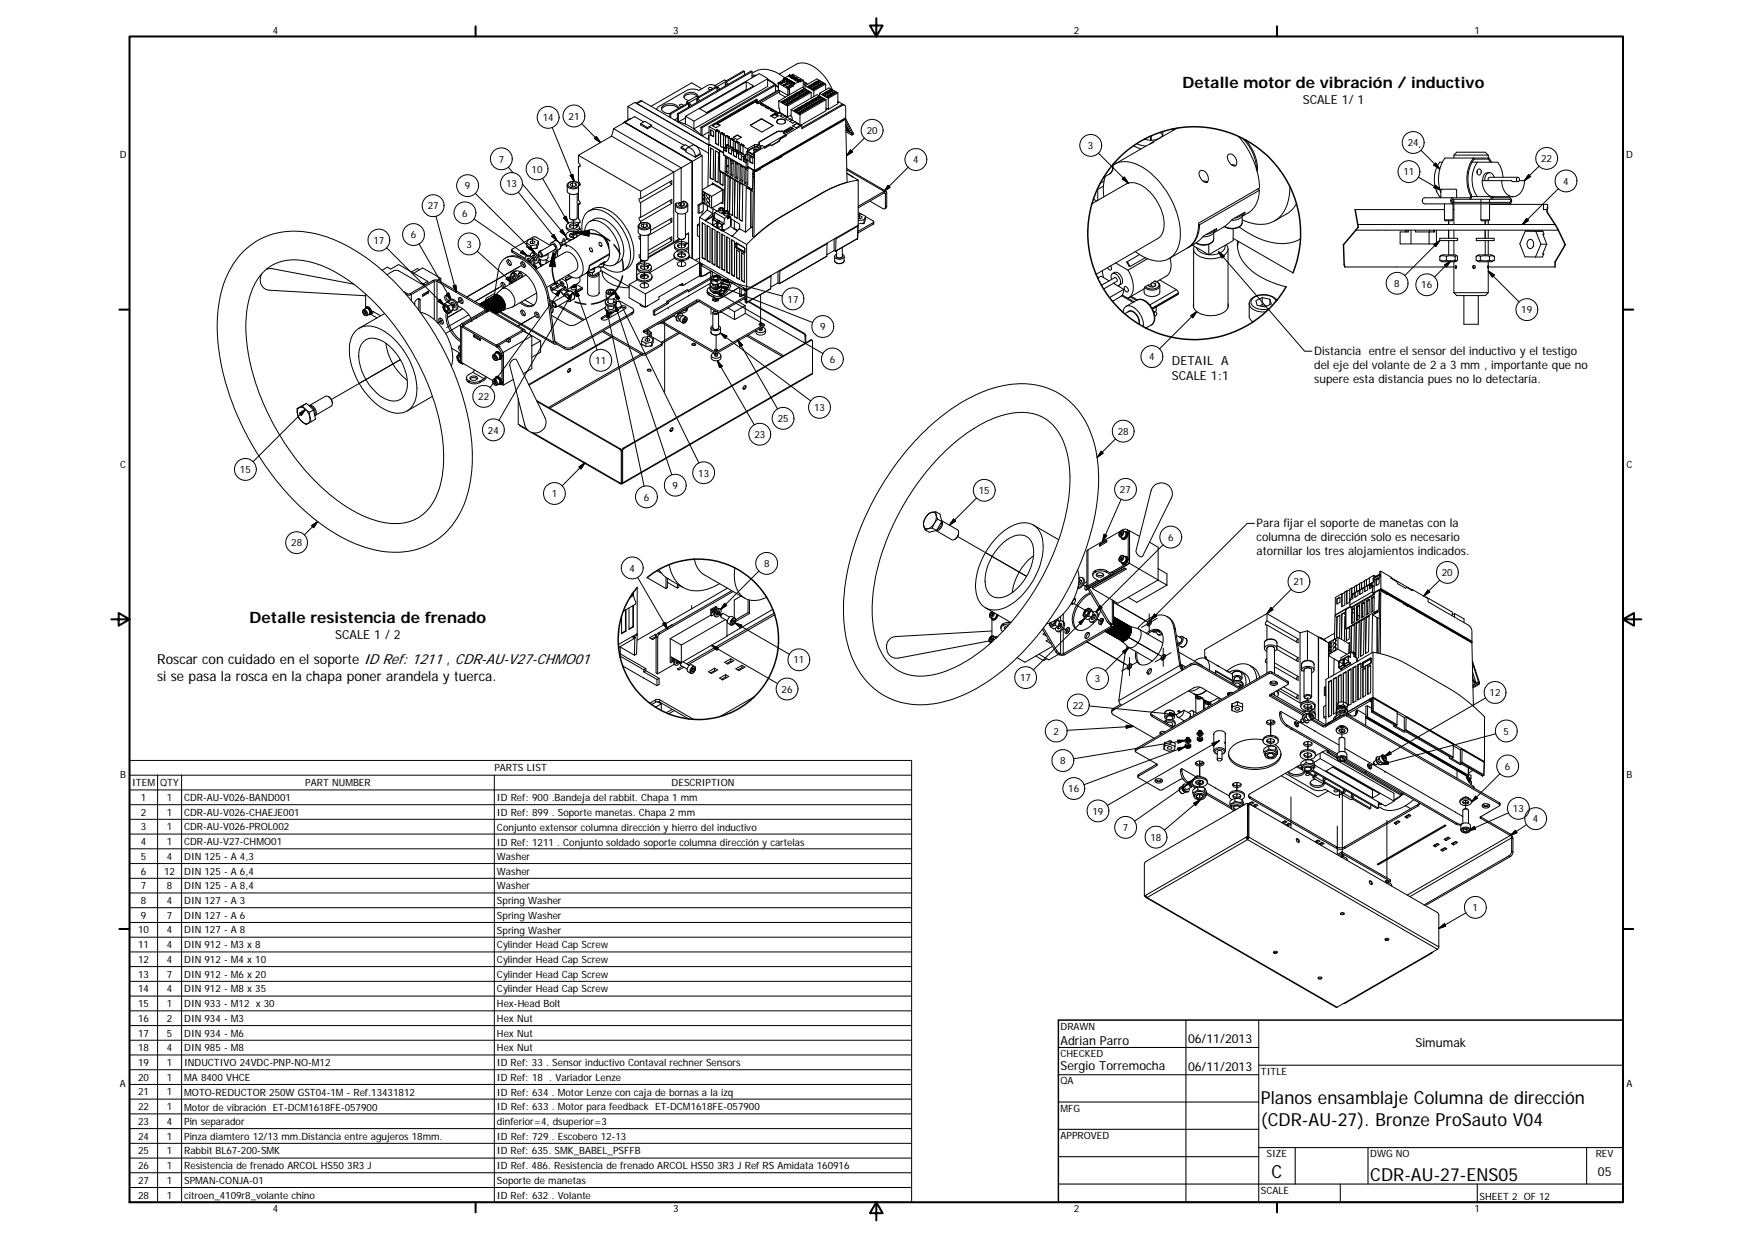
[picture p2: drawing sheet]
<svg xmlns="http://www.w3.org/2000/svg" width="420mm" height="297mm" viewBox="0 0 420 297" stroke-linecap="round" stroke-linejoin="round" font-family="sans-serif">
<defs><g id="words">
<g font-size="4.3">
<text x="302.4" y="264.7">Planos ensamblaje Columna de dirección</text>
<text x="302.4" y="269.9">(CDR-AU-27). Bronze ProSauto V04</text>
<text x="304.9" y="282.4">C</text>
<text x="328.6" y="283.3">CDR-AU-27-ENS05</text>
</g>
<g font-size="3.8">
<text x="283.6" y="21.2">Detalle motor de vibración / inductivo</text>
<text x="59.8" y="149.3">Detalle resistencia de frenado</text>
</g>
<g font-size="3.3">
<text x="37.7" y="159.3">Roscar con cuidado en el soporte ID Ref: 1211 , CDR-AU-V27-CHMO01</text>
<text x="37.7" y="163.2">si se pasa la rosca en la chapa poner arandela y tuerca.</text>
</g>
<g font-size="3">
<text x="312.4" y="25">SCALE 1/ 1</text>
<text x="134.4" y="59.2">A</text>
<text x="281.1" y="87.6">DETAIL A</text>
<text x="281" y="91.2">SCALE 1:1</text>
<text x="80.4" y="153.1">SCALE 1 / 2</text>
<text x="254.3" y="250.5">Adrian Parro</text>
<text x="284.9" y="250.1">06/11/2013</text>
<text x="339.5" y="251.1">Simumak</text>
<text x="254.3" y="256.5">Sergio Torremocha</text>
<text x="284.9" y="256.6">06/11/2013</text>
<text x="383.2" y="281.9">05</text>
</g>
<g font-size="2.8">
<text x="315.2" y="85">Distancia entre el sensor del inductivo y el testigo</text>
<text x="315.2" y="88.4">del eje del volante de 2 a 3 mm , importante que no</text>
<text x="315.2" y="91.8">supere esta distancia pues no lo detectaría.</text>
<text x="301.4" y="126.3">Para fijar el soporte de manetas con la</text>
<text x="301.4" y="129.7">columna de dirección solo es necesario</text>
<text x="301.4" y="133.1">atornillar los tres alojamientos indicados.</text>
</g>
<g font-size="2.4">
<text x="65.4" y="8">4</text>
<text x="161.4" y="8">3</text>
<text x="257.5" y="8">2</text>
<text x="353.6" y="8">1</text>
<text x="130.1" y="29">14</text>
<text x="136.3" y="28.7">21</text>
<text x="207.8" y="32.2">20</text>
<text x="260.9" y="35.8">3</text>
<text x="337.6" y="35.1">24</text>
<text x="28.7" y="38">D</text>
<text x="119.6" y="39">7</text>
<text x="127.5" y="41.4">10</text>
<text x="219" y="39.1">4</text>
<text x="369.6" y="38.9">22</text>
<text x="390" y="38">D</text>
<text x="111.5" y="45.4">9</text>
<text x="121.4" y="44.9">13</text>
<text x="336.6" y="42">11</text>
<text x="374.9" y="44.3">4</text>
<text x="102.6" y="50.2">27</text>
<text x="110.9" y="51.9">6</text>
<text x="89.6" y="58.4">17</text>
<text x="98.5" y="57.1">6</text>
<text x="111.9" y="59.4">3</text>
<text x="334.4" y="68.8">8</text>
<text x="340.8" y="69.2">16</text>
<text x="188.9" y="72.5">17</text>
<text x="364.8" y="75.1">19</text>
<text x="196.7" y="79.2">9</text>
<text x="142.8" y="87.3">11</text>
<text x="199" y="87">6</text>
<text x="275.6" y="86.4">4</text>
<text x="114.7" y="95.9">22</text>
<text x="186.5" y="101.2">25</text>
<text x="195.2" y="98.6">13</text>
<text x="117" y="103.9">24</text>
<text x="180.9" y="105">23</text>
<text x="268" y="104.3">28</text>
<text x="28.8" y="112.2">C</text>
<text x="57.5" y="113.4">15</text>
<text x="390.1" y="112.2">C</text>
<text x="132.3" y="119.2">1</text>
<text x="161.3" y="117.2">9</text>
<text x="167.5" y="114.2">13</text>
<text x="234.7" y="118.4">15</text>
<text x="268.6" y="118.2">27</text>
<text x="154.4" y="120">6</text>
<text x="69.8" y="131">28</text>
<text x="280.1" y="129.7">6</text>
<text x="151" y="137.1">4</text>
<text x="183.2" y="136">8</text>
<text x="310.2" y="140.3">21</text>
<text x="345.8" y="138.1">20</text>
<text x="190.3" y="159">11</text>
<text x="187.4" y="166.1">26</text>
<text x="244.7" y="163.3">17</text>
<text x="262.6" y="163.6">3</text>
<text x="357.2" y="166.9">12</text>
<text x="257.3" y="169.9">22</text>
<text x="252.6" y="176.1">2</text>
<text x="360.6" y="176.1">5</text>
<text x="118.6" y="185">PARTS LIST</text>
<text x="254.2" y="183.2">8</text>
<text x="360.9" y="184.5">6</text>
<text x="28.8" y="186.5">B</text>
<text x="31.7" y="188.5">ITEM</text>
<text x="38.4" y="188.5">QTY</text>
<text x="73.2" y="188.5">PART NUMBER</text>
<text x="161.1" y="188.5">DESCRIPTION</text>
<text x="256.2" y="189.9">16</text>
<text x="390.1" y="186.5">B</text>
<text x="33.8" y="192">1</text>
<text x="33.8" y="195.5">2</text>
<text x="40" y="192">1</text>
<text x="40" y="195.5">1</text>
<text x="44.2" y="192">CDR-AU-V026-BAND001</text>
<text x="44.2" y="195.5">CDR-AU-V026-CHAEJE001</text>
<text x="119.2" y="192.1">ID Ref: 900 .Bandeja del rabbit. Chapa 1 mm</text>
<text x="119.2" y="195.6">ID Ref: 899 . Soporte manetas. Chapa 2 mm</text>
<text x="262" y="195.3">19</text>
<text x="362.8" y="194.7">13</text>
<text x="367.6" y="197.1">4</text>
<text x="33.8" y="199.1">3</text>
<text x="33.8" y="202.6">4</text>
<text x="40" y="199.1">1</text>
<text x="40" y="202.6">1</text>
<text x="44.2" y="199.1">CDR-AU-V026-PROL002</text>
<text x="44.2" y="202.6">CDR-AU-V27-CHMO01</text>
<text x="119.2" y="199.2">Conjunto extensor columna dirección y hierro del inductivo</text>
<text x="119.2" y="202.7">ID Ref: 1211 . Conjunto soldado soporte columna dirección y cartelas</text>
<text x="269.3" y="199.2">7</text>
<text x="275.9" y="201.6">18</text>
<text x="33.8" y="206.1">5</text>
<text x="33.8" y="209.7">6</text>
<text x="39.4" y="209.7">12</text>
<text x="40" y="206.1">4</text>
<text x="44.2" y="206.1">DIN 125 - A 4,3</text>
<text x="44.2" y="209.7">DIN 125 - A 6,4</text>
<text x="119.2" y="206.2">Washer</text>
<text x="119.2" y="209.7">Washer</text>
<text x="33.8" y="213.2">7</text>
<text x="40" y="213.2">8</text>
<text x="44.2" y="213.2">DIN 125 - A 8,4</text>
<text x="119.2" y="213.2">Washer</text>
<text x="33.8" y="216.7">8</text>
<text x="33.8" y="220.3">9</text>
<text x="40" y="216.7">4</text>
<text x="40" y="220.3">7</text>
<text x="44.2" y="216.7">DIN 127 - A 3</text>
<text x="44.2" y="220.3">DIN 127 - A 6</text>
<text x="119.2" y="216.7">Spring Washer</text>
<text x="119.2" y="220.3">Spring Washer</text>
<text x="353.2" y="218.4">1</text>
<text x="33.2" y="223.8">10</text>
<text x="33.2" y="227.3">11</text>
<text x="40" y="223.8">4</text>
<text x="40" y="227.3">4</text>
<text x="44.2" y="223.8">DIN 127 - A 8</text>
<text x="44.2" y="227.3">DIN 912 - M3 x 8</text>
<text x="119.2" y="223.8">Spring Washer</text>
<text x="119.2" y="227.4">Cylinder Head Cap Screw</text>
<text x="33.2" y="230.8">12</text>
<text x="40" y="230.8">4</text>
<text x="44.2" y="230.8">DIN 912 - M4 x 10</text>
<text x="119.2" y="230.9">Cylinder Head Cap Screw</text>
<text x="33.2" y="234.4">13</text>
<text x="33.2" y="237.9">14</text>
<text x="40" y="234.4">7</text>
<text x="40" y="237.9">4</text>
<text x="44.2" y="234.4">DIN 912 - M6 x 20</text>
<text x="44.2" y="237.9">DIN 912 - M8 x 35</text>
<text x="119.2" y="234.4">Cylinder Head Cap Screw</text>
<text x="119.2" y="237.9">Cylinder Head Cap Screw</text>
<text x="33.2" y="241.4">15</text>
<text x="33.2" y="245">16</text>
<text x="40" y="241.4">1</text>
<text x="40" y="245">2</text>
<text x="44.2" y="241.4">DIN 933 - M12 x 30</text>
<text x="44.2" y="245">DIN 934 - M3</text>
<text x="119.2" y="241.5">Hex-Head Bolt</text>
<text x="119.2" y="245">Hex Nut</text>
<text x="33.2" y="248.5">17</text>
<text x="40" y="248.5">5</text>
<text x="44.2" y="248.5">DIN 934 - M6</text>
<text x="119.2" y="248.5">Hex Nut</text>
<text x="254.3" y="246.8">DRAWN</text>
<text x="33.2" y="252">18</text>
<text x="33.2" y="255.6">19</text>
<text x="40" y="252">4</text>
<text x="40" y="255.6">1</text>
<text x="44.2" y="252">DIN 985 - M8</text>
<text x="44.2" y="255.6">INDUCTIVO 24VDC-PNP-NO-M12</text>
<text x="119.2" y="252">Hex Nut</text>
<text x="119.2" y="255.6">ID Ref: 33 . Sensor inductivo Contaval rechner Sensors</text>
<text x="254.3" y="253.4">CHECKED</text>
<text x="302.4" y="257.6">TITLE</text>
<text x="28.8" y="260.7">A</text>
<text x="33.2" y="259.1">20</text>
<text x="33.2" y="262.6">21</text>
<text x="40" y="259.1">1</text>
<text x="40" y="262.6">1</text>
<text x="44.2" y="259.1">MA 8400 VHCE</text>
<text x="44.2" y="262.7">MOTO-REDUCTOR 250W GST04-1M - Ref.13431812</text>
<text x="119.2" y="259.1">ID Ref: 18 . Variador Lenze</text>
<text x="119.2" y="262.7">ID Ref: 634 . Motor Lenze con caja de bornas a la izq</text>
<text x="254.3" y="259.9">QA</text>
<text x="390" y="260.7">A</text>
<text x="33.2" y="266.1">22</text>
<text x="33.2" y="269.7">23</text>
<text x="40" y="266.1">1</text>
<text x="40" y="269.7">4</text>
<text x="44.2" y="266.3">Motor de vibración ET-DCM1618FE-057900</text>
<text x="44.2" y="269.7">Pin separador</text>
<text x="119.2" y="266.2">ID Ref: 633 . Motor para feedback ET-DCM1618FE-057900</text>
<text x="119.2" y="269.7">dinferior=4, dsuperior=3</text>
<text x="254.3" y="266.5">MFG</text>
<text x="33.2" y="273.2">24</text>
<text x="40" y="273.2">1</text>
<text x="44.2" y="273.2">Pinza diamtero 12/13 mm.Distancia entre agujeros 18mm.</text>
<text x="119.2" y="273.2">ID Ref: 729 . Escobero 12-13</text>
<text x="254.3" y="273.1">APPROVED</text>
<text x="33.2" y="276.8">25</text>
<text x="33.2" y="280.3">26</text>
<text x="40" y="276.8">1</text>
<text x="40" y="280.3">1</text>
<text x="44.2" y="276.8">Rabbit BL67-200-SMK</text>
<text x="44.2" y="280.3">Resistencia de frenado ARCOL HS50 3R3 J</text>
<text x="119.2" y="276.8">ID Ref: 635. SMK_BABEL_PSFFB</text>
<text x="119.2" y="280.3">ID Ref. 486. Resistencia de frenado ARCOL HS50 3R3 J Ref RS Amidata 160916</text>
<text x="303.8" y="277.4">SIZE</text>
<text x="328.6" y="277.4">DWG NO</text>
<text x="382.7" y="277.4">REV</text>
<text x="33.2" y="283.8">27</text>
<text x="33.2" y="287.3">28</text>
<text x="40" y="283.8">1</text>
<text x="40" y="287.3">1</text>
<text x="44.2" y="283.8">SPMAN-CONJA-01</text>
<text x="44.2" y="287.4">citroen_4109r8_volante chino</text>
<text x="119.2" y="283.8">Soporte de manetas</text>
<text x="119.2" y="287.4">ID Ref: 632 . Volante</text>
<text x="302.4" y="286.2">SCALE</text>
<text x="354.8" y="287.7">SHEET 2 OF 12</text>
<text x="65.4" y="290.7">4</text>
<text x="161.4" y="290.7">3</text>
<text x="257.5" y="290.7">2</text>
<text x="353.6" y="290.7">1</text>
</g>
</g></defs>
<g fill="none" stroke="#000" stroke-width=".24">
<path d="M173.9 20l.4 .4M173.9 20l.4-.2-.1-.3-2.2 1.3v.3M173.9 20v.6M174.2 19.5l-.5-.3-2.2 1.3 .5 .3M174.3 19.8l.3 .4M178.5 17.1v.9M178.5 17.1l-.2-.1-4.2 2.4M178.5 17.1l-4.2 2.5M179 19.6l1.7 1-11.2 6.5-1.7-1 11.2-6.5v1.9M180.3 17.2v1.4M180.3 17.2l-.2-.2-17.7 10.3M180.3 17.2l-17.6 10.2"/>
<path d="M180.3 18.2h.8M180.3 18l1.1 .1M180.3 17.5a6.1 6.1 0 0 1 7.4 .8l.5 .4M184.1 18.9v1.8l-17.7 10.2v-1.8M184.1 18.9l-2.1-1.2-17.6 10.2 2 1.2M184.1 19.2l1.9 1.2M184.1 18.9l-17.7 10.2M184.1 19l2.6 1.8M186.6 19.9l2.4 1.4M186.6 19.9l.1 1.6M186.9 17.8l4-2.3a4.8 4.8 0 0 1 5.2 1.2 12.2 12.2 0 0 1 3.5 4.8M187.1 20h-.1"/>
<path d="M187.1 19.8v.2M187.1 19.8l.1-.1v.2M187.2 19.9l-.1 .1M187.2 19.9l.4 .1M187.2 19.7l.5 .3-.4 .2-.3-.1 .1-.3M187.6 19.6a.3 .3 0 0 1 .4-.2 .3 .3 0 0 1 .2 .4 .33 .33 0 0 1-.4 .1 .33 .33 0 0 1-.2-.3zM187.6 19.7l.3-.1 .3 .1M187.7 19.5v.2M187.8 19.2l-1.2 .7M187.8 19.2h.1M187.9 18.9l-.1 .3M187.9 18.9h.1"/>
<path d="M187.9 18.8v.1M187.9 18.8h.1M187.9 18.9v.3M188 19.2l.6 .3M188 18.8l.6 .4M188 19.2h-.1M188 18.9h-.1M188 18.8v.4M188 18.8l.6 .3M188 18.8h.1M188 18.8l.7 .3M188.2 18.8h.1"/>
<path d="M188.2 18.8h-.1M188.2 18.8l.6 .4v-.1M188.2 18.7l-.2 .1M188.2 18.7l.6 .3M188.2 18.7v.1M188.2 18.6l.7 .4M188.2 18.6v.1M188.5 20v.2M188.6 19.2v.2M188.6 19.3l.2 .1-.1 .3M188.6 19.3l-.1 .3 .2 .1M188.6 19.1v.1"/>
<path d="M188.7 19.3h-.1M188.7 19.1v.1M188.7 19.3h.1M188.7 19.1h-.1M188.7 19.2h.1M188.8 19.3l.6 .4M188.8 19.7l.6 .3M188.8 19.7h-.1M188.8 19.3v.4M188.8 19.2v.1M188.8 19.2l.7 .4M188.8 19.2l1.5 .9"/>
<path d="M188.9 19h.1M188.9 19h-.1M188.9 19v.1M188.9 19.1h.1M188.9 19.1l-.2 .2M189 19.3h.1M189 19.2l.6 .3M189 19.2v.1M189.1 19.1l.6 .4M189.1 18.3h.1M189.1 19.1l-.1 .1M189.1 18.2l-.8 .4"/>
<path d="M189.1 19.1h.1M189.1 18.3l.6 .3M189.1 18.2v.1M189.1 18.2l.6 .3M189.1 18.1h.1M189.1 18.1v.1M189.1 18.1l.6 .4M189.2 18.1l.6 .4M189.3 18.1l-.1 .1M189.3 18.1h-.1M189.3 18.1h.1M189.3 18.2h.1"/>
<path d="M189.3 18.2l.6 .3M189.3 18v.2M189.3 18l.7 .4M189.3 18h.1M189.3 18l.7 .3M189.4 17.9h.1M189.4 17.9l-.1 .1M189.4 17.9l.6 .4M189.4 19.7v.2M189.5 19.8l.1 .1-.1 .3M189.5 19.8l-.1 .3 .1 .1M189.5 19.6l-.1 .1"/>
<path d="M189.5 19.6v.1M189.5 19.6h.1M189.5 19.7v.1M189.5 19.7l.1 .1M189.5 19.7h.1M189.6 19.8l.6 .3M189.6 19.8v.4l.6 .3M189.6 19.7l.7 .4M189.6 19.7v.1M189.6 19.7h.1M189.6 18.1l.6-.3 2.4 1.4M189.6 19.5v.2"/>
<path d="M189.7 19.5h.1M189.7 18.5v.1M189.7 19.5h-.1M189.7 18.5l.1 .1M189.7 18.5h.1M189.7 19.5l-.2 .2M189.8 19.8h.1M189.8 19.7h.1M189.8 19.8l.7 .3v-.1M189.9 18.2a.27 .27 0 0 1 .4-.1 .27 .27 0 0 1 .1 .4h-.1M189.9 19.6l.6 .4M189.9 19.6l-.1 .2"/>
<path d="M189.9 18.8h.1M189.9 19.6l.6 .3M189.9 19.6h.1M189.9 19.6l.7 .3M189.9 18.7v.1M189.9 18.6l.6 .4M189.9 18.8l.6 .3M189.9 18.6v.2M189.9 18.6h.1M189.9 18.6l1.5 .8M189.9 18.2v.1M190 18.6l.6 .3"/>
<path d="M190 18.4l-.1 .1M190 18.3h.1M190 18.3v.1M190 18.5l.1 .1M190 18.4v.1M190 18.5l-.3 .1M190 18.5h.1M190 18.3l.5 .1M190.1 18.5h.1M190.1 18.6h.1M190.1 18.5l.7 .4M190.1 18.5v.1"/>
<path d="M190.2 18.4l.6 .4M190.2 18.4l-.1 .1M190.2 18.4h.1M190.5 19.9l.1 .2M190.5 19.9v.1M190.6 18.9l-.1 .2M190.6 18.9h.1M190.6 18.9v.1M190.6 19h.1M190.7 18.7h.6l-.2 .3M190.7 19.2h.1M190.7 19.1l.7 .5"/>
<path d="M190.7 19.1l.7 .4M190.7 19.1h.1M190.7 18.7v.1M190.7 19.1l.7 .3M190.8 18.9h.1M190.8 19h.1M190.8 19l-.1 .1M190.8 19l.6 .4M190.8 18.9l-.1 .1M190.8 18.8l.5 .1M190.9 19.1h.1M190.9 19h.1"/>
<path d="M190.9 19.1l.6 .4 .1-.2M191 19.1h-.1M191 19l-.1 .1M191 19l.6 .3M191 19l-.5 .1M191 18.9h.1M191 18.9v.1M191 18.9l.6 .4M191 18.9l.7 .4M191.4 19.6h.1M191.4 19.4v.2M191.4 19.4h.1"/>
<path d="M191.5 19.4v.1M191.5 19.5h.1M191.5 19.2l.1-.1a.27 .27 0 0 1 .4-.1 .27 .27 0 0 1 .1 .4l-.3 .1M191.5 19.1v.1M191.6 19.3h.1M191.7 19.3h.1M191.7 19.4l-.3 .2M191.7 19.4h.1M191.7 19.3h-.1M191.7 19.4v.1M191.7 19.3v.1M191.7 19.3l.4 .1"/>
<path d="M191.7 19.5l-1.3 .7M191.7 19.5h.1M191.8 19.5v.2l.8-.5v1.8M192.6 19.7l.7 .2M192.6 19.6h.2M193.3 19.9l-.4 .3M193.3 19.9l.1 .1M195.2 19.9v.3M195.5 20l.2-.1 .5 .2M195.7 19.6l-.4 .2 .6 .4 .5-.3-.7-.3v.3M196.1 19.7l.2-.2 .4 .2M196.3 19.3l-.4 .2 .6 .3 .4-.2-.6-.3v.2"/>
<path d="M197.2 19.8v.2M132.4 30.6l5.3 12.9M138.7 40l.1 3.6a.44 .44 0 0 1 .4 .5 .44 .44 0 0 1-.5 .4M138.7 37.2l.1 1.9a.44 .44 0 0 1 .4 .5 .44 .44 0 0 1-.5 .4M139.1 39.7l-.4 .3M139.5 29.6l4.5 4.6M143 32.7l1 1.5-1.4-1zM146.7 32.6l-8 4.6 14.9 8.6 8-4.5M146.7 32.6l14.9 8.7M147.2 30.9l2.5-1.5 16.3 9.3-2.6 1.5M147.2 30.9l16.2 9.3M147.2 30.9l-.5 1.7"/>
<path d="M149.8 29.3h.1M149.8 29.3l16.3 9.4 2.3-1.4-.5-.3-1.1 .7M149.8 29.3l16.2 9.4M149.8 29.3v.1M150.1 29.1l-.3 .1-.3 .3M150.6 25.5l1.7-.9 17.7 10.2M150.6 25.5v3.2M150.6 25.5l16 9.3M151.3 28.5l-1.5 .7M153.6 29.6v.3l1.7 1M153.6 29.6l1.7 1M153.6 29.6l1-.5 1.6 .9"/>
<path d="M153.9 24.2l4 2.3M153.9 24.2h-.3l-1.1 .5M153.9 24.2l-1.2 .6M154.4 29.2l-2.2-1.2-2.4 1.3M155.3 30.6v.3M156.2 30.3l7.9 4.5M156.2 30l-.9 .6M156.2 30.3l-.9 .6M156.2 30v.3M157.8 26.4l12.2 7.1M160.6 27.2v.9M160.9 27.3v.9"/>
<path d="M162.4 28.3l-.6 .4M162.4 27.3v1.9M162.4 27.3l.3 .1M162.6 29.2a10.2 10.2 0 0 1 5.6 3.3M162.6 26a2.66 2.66 0 0 0-3.9 .2M162.7 27.4v1.8l1.7-.9M162.8 26a2.54 2.54 0 0 0-4.2-.1 1.63 1.63 0 0 0 2 1.3M163.4 35.3v.2l1.1 .7M163.4 35.3l1.1 .6M163.8 25.4a.41 .41 0 0 0-.4-.4 .41 .41 0 0 0-.4 .4l.6 .1M164 23.3a2.18 2.18 0 0 1 3.4 0 1.46 1.46 0 0 0-1.9-1.2 1.22 1.22 0 0 0-1.4 1.3l.3 .4 .8 .3M164.4 27.9v1.8"/>
<path d="M164.5 36.2a.77 .77 0 0 1 .6-.8 .77 .77 0 0 1 .9 .4 2.27 2.27 0 0 1 .8 1.7M164.5 36.2v.2l2.3 1.3M164.7 24.4v.4M165.1 24.8v.9M165.1 24.8l-.2-.1-4.3 2.5 .3 .1M165.1 24.8l-4.2 2.5M165.2 25.1l.3-.2 .3 .4M165.2 25.1l.3 .4M165.2 24.7v.4M165.2 35.2l-.9-.5-.9 .6M166 38.7v23.3M166.1 38.7v23.3"/>
<path d="M166.6 34.8h-.5l-1.3 .7M166.6 34.8l.3 .2M166.8 37.5v.2M166.9 35l.8 .9 .2 1M166.9 35l3 1.7M167.1 23.9l.4 .5M167.1 23.9v.7M167.4 23.4l-.4-.3-2.3 1.3 .5 .3M167.4 23.4l.1 .3M167.4 23.4l-2.2 1.3M167.5 23.7l-.4 .2M167.5 23.7l.3 .5"/>
<path d="M167.9 36.9v.1M167.9 36.9l-1.1 .6M168.1 30.5v1.9M168.1 30.5l.2 .1M168.3 21.3l-2.4-1.4-9.8 5.6M168.3 30.6v1.9M168.4 37.3v11.3l-1 .5M169.9 32.6v.8M169.9 32.6h.1M170 34.8l-.2 9.9M170 32.5l-.1 .1M170 31.6l-1.6 1"/>
<path d="M170 30.4l1.6 .9M170 30.4v4.3l3.6 1.9M170.2 34.7l-.2 .1M170.2 34.7l2.3 1.3M170.4 35.5l.7 .4-.1 7.2-.7-.4zM170.4 31.1l.7 .4v1.3l-.7-.4zM170.4 35.5l-.1 7.2M170.5 32.4l.6 .3M170.5 32.4h-.1M170.8 21.3a.41 .41 0 0 0-.5-.3 .41 .41 0 0 0-.4 .4l.6 .1M171.5 20.6l-.7-.3h-.8l-2.4 1.4-1.5-.4-1.2 .3-7 4-.5 .6M171.5 20.5v.4"/>
<path d="M171.6 36.2l-.1 7.1M171.6 34.4l.7 .4M171.7 34.4l.6 .4M171.7 34.4h-.1M171.7 31.3l.2-.1 .6 .3M171.9 31.2h.1M171.9 29.5l9.1-5.3 .9 .5-.2 .1-.7-.4-9 5.2zM171.9 29.6l-1.1 .5 .9 .5 1-.6-.7-.3M171.9 29.6h.1M171.9 31.1l.6 .4M171.9 31.1l-.3 .2v3.1M171.9 31.1l.7 .4-.3 .2v3.1"/>
<path d="M171.9 31.1h.1M171.9 20.9l-.2-.1-4.4 2.5M171.9 20.9l-4.5 2.6M171.9 20.9v.9M172 21.1l.3-.1 .3 .4M172 21.1l.3 .5M172 29.6v.1M172.3 37.6h.2M172.3 31.7l1.4 .5-.6-.4 .6 .4M172.3 31.7l-.6-.4v3.1M172.5 37.7h.1M172.5 37.1l-.2-.1v-.4l-.7-.4-.1 7.1 .7 .5 .1-6.2 .2 .1"/>
<path d="M172.5 36v4.9M172.5 36h.1M172.6 36.2v4.7l8 4.7v-3.3M172.6 36.2l.9 .5M172.6 30.1l-.7-.5-1 .5M172.7 36.1l-.1 .1M172.8 35.1l.7 .3M172.8 35.1h.1M173 31.9h.1M173.1 31.8l.7 .4-.3 .2v3.1l-.7-.4M173.1 31.8l-.3 .2v3.1M173.1 31.8h.1"/>
<path d="M173.5 37.1l.1 .2 5.4 3.1M173.5 37.1l5.4 3.1M173.6 35.9l-.1 1.2M173.6 35.9l.7 .4M173.6 35.9h.1M173.6 35.5v.4M174 35.3h.1M174 32.6l.1 3M174 32.6l-1.2-.6v3.1M174 35.3l-.4 .2M174 37.7l.7 .4-.1 3.5-.7-.4zM174.2 37.8v3.2"/>
<path d="M174.2 32.5l.6 .4M174.2 32.5h.1M174.2 32.5l-.2 .2 .7 .3M174.2 32.5l.7 .4M174.3 32.5h-.1M174.3 32.5l.6 .4M174.3 35.3l-.2-.3v.8l-.5-.3M174.3 34.8l1.7 .9M174.3 34.8l-.2 .2M174.3 35.3v1l-.7-.4M174.3 34.8l1.6 .9M174.3 32.5l-.3 .1"/>
<path d="M174.3 32.5h.1M174.3 35.3l.4 .3M174.3 32.5l.7 .4-.3 .1M174.4 34.7l.3 .1M174.4 34.7v.1M174.6 39.7h.1M174.6 39.8l-.4 .1M174.6 39.8l-.4 .3M174.7 33v1.8l-.3-.1M174.7 33l.4 .3M174.7 36.6h.1M174.7 36.6l.7 .4"/>
<path d="M174.7 35.6v1l.7 .4M174.7 35.6l.1-.2 .7 .4v.2M174.8 35.4l-.1 1.2M175.1 38.4l.7 .4v3.5l-.7-.4zM175.1 35.1h.1M175.2 35.1l.6 .4M175.2 33.4l.2-.2 .6 .4M175.4 38.5v3.2M175.4 33.2h.1M175.5 36l.4 .3M175.5 36l-.1 1M175.5 33.1v.1"/>
<path d="M175.5 33.1l.6 .4-.3 .2v1.8l-.7-.4M175.5 33.1l-.4 .2v1.8M175.8 35.8l1.1 .7 .2-.1M175.8 35.8l.1 .1M175.8 33.7l.5 .3 .3-.1 .6 .4-.6-.4 .7 .3M175.8 39l-.4 .3M175.8 33.7l-.6-.3v1.7M175.9 36.3v-.2l.8 .4-.1 .2M175.9 36.3v1l.7 .4v-1M175.9 35.7l-.1 .1M175.9 37.3l.7 .4M175.9 36.1v1.2"/>
<path d="M175.9 37.3h.1M176 35.7l-.1 .2M176 35.9l1 .6M176 35.7h-.1M176.1 33.5l-.7-.3 .6 .4M176.3 39.1l.7 .4-.1 3.5-.7-.4zM176.3 35.8l.7 .4M176.3 35.8h.1M176.5 39.2l.1 3.2M176.6 33.9h.1M176.6 36.7l.5 .2M176.6 33.8v.1"/>
<path d="M176.6 33.8l.7 .4M176.6 33.8l-.3 .2v1.8M176.8 32.4l1 .5-1 .6-.9-.6 .9-.5M176.8 32.4l.9 .5M176.8 32.4l-.9 .5M177.1 36.9v1.1l.7 .4v-1M177.1 36.9v-.1l.7 .4v.2M177.1 36.4l1.6 .9M177.1 38l.7 .3M177.1 38h.1M177.1 36.8v1.2M177.3 34.2l-.3 .2v1.8l-.7-.4"/>
<path d="M177.5 34.6l-1.2-.6v1.8M177.5 36.5l.7 .4M177.5 39.8l.7 .4-.1 3.5-.7-.4zM177.5 36.4l.7 .5M177.5 36.4v.1M177.5 34.7l.2-.1 .7 .3M177.7 39.9v3.2M177.7 34.6h.1M177.8 37.4l.5 .2M177.8 34.5l.7 .4-.3 .2v1.8M177.8 34.5l-.3 .1v1.9M177.8 34.5h.1"/>
<path d="M178.3 38.6l.7 .4M178.3 37.5v1.1M178.3 37.5h.1M178.4 34.9l-.7-.3 .7 .3M178.4 38.3l.6 .3M178.6 38l.2 .1M178.6 38.2l.7 .2M178.7 37.3l-.3 .2M178.7 37.3l-.3 1v-.8M178.7 37.3h.1M178.8 37v1.1M178.8 37l.6 .3-.1 1.1"/>
<path d="M178.8 38.1l.6 .3M179 39l-.1 1.2M179.1 21.5l-9.7 5.5M179.1 36.3l1.7 .9M179.1 36.3h.1M179.1 36.3v.5M179.1 38.3h.1M179.1 38.3h-.3M179.2 36.8l1.6 1v-.6M179.3 35.7l-1.8-1v1.7M179.3 36.1v.1M179.3 38.4l-.3 .2v.4"/>
<path d="M179.3 39.9l1.7 1.1M179.3 38.4h.1M179.3 38.4v1.7M179.3 36.2l1.3 .8M179.8 38.8v-1.3l.7 .5v1.2l-.6-.4M179.9 38.8l.6 .4M179.9 37.5v1.3M179.9 30.1l2.8-1.6 2.7 1.6M180 30l2.7 1.6 2.7-1.5M180 30v.1M180.7 36.5l.2 .2M180.7 36.9l-.1 .1"/>
<path d="M180.7 36l.4-.2 .5 .2a.43 .43 0 0 0-.5-.3 .43 .43 0 0 0-.3 .4l.4 .1M180.8 37.2l-1.6-.9v.5l1.6 .9M180.8 35.7v.2M180.9 35.2l.1 .1M180.9 35.2l-1.6 .9M180.9 35.2h.7l-.6 .1-1.7 .9M180.9 34.7h.7M180.9 36.7l.1 4.2M180.9 34.7l-1.6 1v.4M180.9 34.7v.5M181 24.5l.7 .3M181 24.4v.1"/>
<path d="M181 24.5l-9 5.2M181.3 24.3l-.1 .1 .8 .3M181.3 24.3h.1M181.5 35.3l.6 .4M181.6 34.7l.8 .5M181.6 34.7v.5l.7 .4M181.6 23.9l-.2-.1-11.4 6.6M181.9 24.7v.1M181.9 24.8l-.2 .1M181.9 24.8l.2-.1 .4 .3M182.1 34.5l-.2 .1 1.5 .6v.3l1.4-.8M182.1 34.5l-.2 .1"/>
<path d="M182.1 34l-.1 .2 .1 .3M182.1 34h.1M182.4 35.2v.3M182.4 35.2l.1 .2-1.8 1.1-.1 .5M182.5 25l.7 .4M182.5 25l-.1 .1M182.5 28.5h.2M182.5 28.5v.1M182.5 28.5l-2.5 1.5M182.5 24.9l-.1 .1 1.3 .7M182.7 28.5v.1M182.7 28.5l2.7 1.6"/>
<path d="M183.4 35.2l-2.5 1.5M183.7 25.7h-.2M183.7 25.7l.7 .4M183.7 25.6l-.2 .1 1.4 .7M184.8 34.7l-1.4 .7M184.8 26.4l.7 .4M184.9 26.3l-.2 .1 1.4 .7M185 27.9l.8-.4zM185.4 30.1h.1M185.7 27.4l.9 .4M185.7 27.2l1 .6-1 .5-.9-.5 .9-.6v.2M185.7 27.4l.1 .1"/>
<path d="M185.8 27.5l.7 .4M186 20.4v1.5M186 20.4l-17.7 10.2M186 20.4l-.2-.1-17.7 10.2M186 20.4l.7 .7M186 27l-.1 .1M186 27l.5 .3M186.3 37.9l-3.9 2.3M186.3 37.9l.1 .2M186.3 37.9h.1M186.4 38.1l-4 2.3M186.4 38.1v.1"/>
<path d="M186.4 31.5v.1M186.4 38.1h.1M186.4 31.5l-4.3 2.5M186.4 28.8a1.19 1.19 0 0 1 2 .5 1.27 1.27 0 0 1-2.1-.2zM186.6 28.7h.1M186.6 29.6a.57 .57 0 0 1-.2-.7 .57 .57 0 0 1 .7-.3 .82 .82 0 0 1 1.2 .8l-.2 .2M186.7 21.5l-5.1 3v-.6l-.4 .3 .1 .1M186.8 24.2v1.7l.2 .1v.7l.7 .8M186.8 24.2l2.1 1.2M186.8 33.8l-1.8 1.1M186.8 33.9l-1.7 1-.3-.2M186.9 22.1l-4.4 2.6 4.3 2.4-4.3-2.5-.3 .2"/>
<path d="M187 27.1l.7 .3M187 27.1l-.6 .3-.5-.3M187 26.9l-.2 .1 .2 .1M187.1 26.9l-.2 .1M187.1 27.8l.5-.3 .7 .4M187.1 33.3l-.3 .5M187.2 31.5h-.8M187.2 31.5v.1M187.3 37.5l.1 .1M187.3 37.5l-.9 .6M187.3 24.4l.4-.2 .7 .4a.74 .74 0 0 1-1.1-.2zM187.4 37.4l.1 .1"/>
<path d="M187.4 37.4l-.1 .1M187.4 37.3v.1M187.4 37.6l-1 .6M187.4 37.3h.1M187.5 37.3v.1M187.5 31.4l.6 .4-.2 .2 .6 .3M187.5 37.4v.1M187.5 31.4v.1M187.5 31.4l-.3 .1M187.5 37.5l-.1 .1M187.7 27.4l.6 .3M187.7 27.4l-.6 .4 .7 .4 .6-.4 .4 .4"/>
<path d="M187.7 24.5l-.2 .1M187.7 24.2v.3M187.7 24.5l.5 .2M187.9 20.3l.2-.1-.2 .2M187.9 20.3v.1M187.9 20.4l-.1 .1M187.9 24.1l.4-.2 .6 .3-.4 .3zM187.9 31.9l.6 .4v.2M188 31.4l.2-.1 .6 .4-.2 .1zM188 31.5l.2-.2 .6 .4M188.1 31.8l-.6-.3h-1l-4.4 2.5-.1 .3M188.1 20.3l.3 .2"/>
<path d="M188.1 20.2l.4 .2-.2 .2a.26 .26 0 0 1-.3 0 .26 .26 0 0 1-.1-.3M188.2 31.3h.1M188.2 28.4l.6-.3 .7 .4M188.3 24.2l-.2 .1M188.3 23.9v.3M188.3 24.2l.4 .2M188.3 27.7l.6 .3M188.4 23.3l-1.5-.8v-.8l-5.1 2.9M188.4 20h.1a.28 .28 0 0 1 .3-.1 .28 .28 0 0 1 .2 .3 .32 .32 0 0 1-.4 .1 .32 .32 0 0 1-.2-.3zM188.4 20.2h.6M188.5 23.8l.4-.3 .6 .4-.4 .3zM188.5 32.3l-5.1 2.9"/>
<path d="M188.5 32.5h.1M188.5 32.3v.2M188.5 32.5l-1.4 .8-.3 .5M188.5 31.1l.2-.1 .6 .4-.2 .1zM188.5 32.5l-1.3 .8M188.7 25l.2 .1M188.7 25l-.2 .1M188.7 24.7l-.5 .3 .4 .2 .5-.2-.4-.3v.3M188.7 31.1l.6 .3M188.7 31.1l-.2 .1M188.7 31v.1M188.7 20.8l.2-.1-.2 .2"/>
<path d="M188.7 20.8v.1M188.7 20.9l-.1 .1M188.8 28.1l-.6 .3 .8 .5 .6-.4 .4 .3M188.9 25.4v2.6M188.9 23.8l-.2 .2M188.9 23.5v.3M188.9 23.8l.4 .2M188.9 20.8l.3 .2M188.9 20.7l.4 .2a.42 .42 0 0 1-.7 0l.1-.1M188.9 22.9h.1M189 30.9l.2-.1 .6 .3M189 23.5l.5-.3 .6 .4-.5 .2z"/>
<path d="M189 21.3v.2l.3-.2v1.4M189 21.5l-.1-.1v1.5l-2.2-1.4M189.2 30.7l.6 .4-.2 .1-.6-.3M189.2 30.7v.1M189.2 30.7l-.2 .2M189.2 20.5l.1-.1a.29 .29 0 0 1 .4 0 .29 .29 0 0 1 .1 .3 .33 .33 0 0 1-.4 .1 .33 .33 0 0 1-.2-.3zM189.2 20.7h.7M189.2 24.4l.4 .3-.4 .2-.4-.2 .4-.3v.3M189.2 24.7l.3 .1M189.2 24.7l-.2 .1M189.3 21.3v1.5M189.3 20.4v.2"/>
<path d="M189.5 23.2v.3M189.5 23.5l-.3 .1M189.5 23.5l.4 .2M189.5 30.6l.1-.1 .7 .4M189.6 23.1l.4-.2 .6 .3-.4 .3zM189.6 20.1l-.1 .1M189.6 30.5l.7 .3-.2 .1-.6-.3 .1-.1M189.7 27.5l-.8 .5M189.7 26.3v1.7l.3 .1v.6M189.7 26.3l2.1 1.2M189.8 24.4l.2 .1M189.8 24.1l-.4 .2 .5 .3 .3-.3-.4-.2v.3"/>
<path d="M189.8 24.4l-.2 .1M190 28.8l.7 .4M190 28.8l-.6 .3M190 22.9v.3M190 23.2l-.2 .1M190 23.2l.4 .2M190 28.8l-.6 .3 .7 .4 .6-.3M190.2 22.8l.4-.2 .6 .3-.4 .3zM190.2 20.1v.2M190.3 20.6l-1.3 .7M190.3 20.3h.1M190.3 20.3v.3"/>
<path d="M190.3 20.1h.1M190.3 20.1h-.1M190.3 26.5l.4-.2 .7 .3-.5 .3zM190.3 20.2v.1M190.3 20.2h.1M190.3 20.1l.1 .1M190.4 20.2h.1M190.4 24l.2 .1M190.4 24l-.2 .1M190.4 23.7l-.5 .3 .5 .2 .4-.2-.4-.3v.3M190.4 20.2l-.1 .4M190.6 20h.1"/>
<path d="M190.6 22.6v.2M190.6 22.8l-.2 .2M190.6 22.8l.4 .2M190.6 20l-.3 .2M190.7 26.3v.3M190.7 26.6l-.2 .1M190.7 22.5l.4-.3 .7 .4-.4 .2zM190.7 26.6l.4 .2M190.7 29.2l1.6 .9M190.9 26.2l.4-.2 .6 .3-.4 .3zM191 23.4l.4 .3-.5 .2-.4-.2 .5-.3v.3M191 23.7l.1 .1"/>
<path d="M191 23.7l-.3 .1M191.1 29.6h.1M191.1 29.6l-1 .6M191.1 29.6l.8 .5-1 .5-.8-.4M191.1 22.5l-.1 .1M191.1 22.2v.3M191.1 22.5l.4 .2M191.3 26.2l-.2 .2M191.3 26v.2M191.3 26.2l.4 .2M191.3 22.1l.4-.2 .6 .4-.4 .2zM191.4 25.9l.5-.2 .6 .3-.4 .2z"/>
<path d="M191.5 23.4l.2 .1M191.5 23.1l-.4 .2 .4 .3 .4-.3-.4-.2v.3M191.5 23.4l-.2 .1M191.6 23l.5-.2 .4 .2-.4 .2zM191.7 27.1l.2 .1M191.7 26.8l-.5 .3 .5 .2 .4-.2-.4-.3v.3M191.7 27.1l-.2 .1M191.7 22.2l-.2 .1M191.7 21.9v.3M191.7 22.2l.4 .2M191.8 26.8l.4-.3 .4 .2-.3 .3zM191.8 27.5v2.3"/>
<path d="M191.9 25.9l-.2 .1M191.9 25.7v.2M191.9 25.9l.4 .2M191.9 23.2l.2-.2 .2 .2M191.9 30.1l-.8-.5-1 .6M192 25.5a.74 .74 0 0 1 1 .2l-.4 .2zM192 26.9l.2-.1 .2 .1M192.1 22l.2-.1 .4 .2M192.1 22.8v.2M192.2 26.5v.3M192.3 21.6l-.4 .2 .6 .4 .4-.3-.6-.3v.3M192.3 30.1l-3.8 2.2"/>
<path d="M192.4 25.6l-.2 .1M192.4 25.3v.3M192.4 25.6l.4 .2M192.4 21.5l.5-.2 .6 .3a.74 .74 0 0 1-1.1-.1zM192.6 25.2l.4-.2 .6 .4-.4 .2zM192.6 22.4l-.4 .3 .5 .2 .3-.3-.4-.2v.3M192.6 22.7l.3 .1M192.6 22.7l-.2 .1M192.6 21.7l.3-.2 .4 .2M192.8 26.2l-.4 .2 .5 .2 .3-.2-.4-.2v.2M192.8 26.4l.2 .2M192.8 26.4l-.2 .2"/>
<path d="M192.9 20.2l.4 .2M192.9 21.3v.2M193 25.3l-.2 .1M193 25v.3M193 25.3l.4 .2M193 20.6l2.2 1.2M193 20.6v.7M193.1 24.9l.5-.2 .6 .3a.74 .74 0 0 1-1.1-.1zM193.2 22.4l.2 .1M193.2 22.1l-.4 .3 .4 .2 .4-.2-.4-.3v.3M193.2 22.4l-.2 .1M193.4 26.1l.2 .1"/>
<path d="M193.4 25.8l-.5 .3 .5 .2 .4-.2-.4-.3v.3M193.4 26.1l-.2 .1M193.5 25.8l.4-.3 .4 .3-.4 .2zM193.6 24.9l-.2 .2M193.6 24.7v.2M193.6 24.9l.4 .2M193.6 20.8l.4-.2 .7 .3-.4 .3zM193.7 24.6l.4-.3 .7 .4-.5 .2zM193.7 25.9l.2-.1 .2 .1M193.7 20.2l-.4-.3-.4 .3M193.8 22.1l.2 .1M193.8 21.8l-.5 .2 .5 .3 .4-.3-.4-.2v.3"/>
<path d="M193.8 22.1l-.2 .1M193.9 25.5v.3M194 20.8l-.2 .2M194 20.6v.2M194 20.8l.4 .2M194.1 24.6l-.2 .1M194.1 24.3v.3M194.1 24.6l.4 .2M194.2 20.5a.74 .74 0 0 1 1 .1l-.4 .2zM194.3 24.3l.4-.3 .6 .4-.4 .2zM194.5 25.2l-.5 .2 .4 .3 .5-.2-.4-.3v.2M194.5 25.4l.2 .2"/>
<path d="M194.5 25.4l-.2 .2M194.5 22.1l-5.6 3.3M194.5 22.1l-2.1-1.2-5.6 3.3M194.5 22.1v1.4M194.6 20.5l-.2 .1M194.6 20.2v.3M194.6 20.5l.4 .2M194.7 24.3l-.2 .1M194.7 24v.3M194.7 24.3l.4 .2M194.8 20.2l.4-.3 .6 .4-.4 .2zM194.8 23.9l.5-.2 .6 .3-.4 .3z"/>
<path d="M195 21.1l-.5 .2 .5 .3 .4-.3-.4-.2v.3M195 21.4l.2 .1M195 21.4l-.2 .1M195.1 25.1l.2 .2M195.1 24.8l-.5 .3 .5 .3 .4-.3-.4-.3v.3M195.1 25.1l-.3 .2M195.2 21.8v1.4M195.2 20.2l-.2 .1M195.2 20.2l.4 .2M195.3 24l-.2 .1M195.3 23.7v.3M195.3 24l.4 .2"/>
<path d="M195.5 21l.2 .2M195.5 20.7l-.4 .3 .5 .2 .3-.2-.4-.3v.3M195.5 21l-.2 .2M195.6 23.7l.2-.1 .4 .2M195.6 24.8l.2 .1M195.6 24.5l-.4 .3 .4 .2 .4-.2-.4-.3v.3M195.6 24.8l-.2 .1M195.7 20.7l.4-.3 .4 .3-.4 .2zM195.8 23.3l-.4 .3 .6 .4 .5-.3-.7-.4v.3M195.9 20.8l.2-.1 .2 .1M196.1 20.4v.3M196.2 23.4l.2-.1 .4 .2"/>
<path d="M196.2 24.5l.2 .1M196.2 24.5l-.2 .1M196.2 24.2l-.5 .3 .5 .2 .4-.3-.4-.2v.3M196.4 23l-.4 .3 .6 .3 .4-.2-.6-.4v.3M196.5 22.4l2.1 1.2M196.5 22.4v.6M196.7 20.1l-.5 .2 .4 .3 .5-.2-.4-.3v.3M196.7 20.4l.2 .1M196.7 20.4l-.2 .1M196.8 24.2l.2 .1M196.8 23.9l-.5 .2 .5 .3 .4-.3-.4-.2v.3M196.8 24.2l-.2 .1"/>
<path d="M196.8 20l.4-.2 .4 .2-.3 .3zM197.1 20.2l.1-.2 .3 .2M197.1 22.6a.74 .74 0 0 1 1.1 .1l-.5 .3zM197.3 23.8l.2 .2M197.3 23.8l-.2 .2M197.3 23.5l.4 .3-.4 .2-.4-.2 .4-.3v.3M197.5 22.6l-.2 .2M197.5 22.4v.2M197.5 22.6l.4 .2M197.7 22.3l.4-.2 .6 .3-.4 .2zM198 20.2l-2.1-1.3-2.9 1.7M198 20.2v1.3"/>
<path d="M198 20.2l-2.8 1.6M198.1 23.9v2.6l-6 3.5M198.1 23.9l-2.1-1.2-6.3 3.6M198.1 25.9l.2 .1M198.1 23.9l-6.3 3.6M198.1 22.1v.2M198.1 22.3l-.2 .1M198.1 22.3l.4 .2M198.3 26h.1M198.3 26l.3 .2M198.4 26.1l-.3 .2M198.5 22.1l.2-.1 .4 .2"/>
<path d="M198.5 23.2l.2 .1M198.5 22.9l-.5 .2 .4 .3 .5-.2-.4-.3v.3M198.5 23.2l-.2 .1M198.6 23.6v2.6M198.7 21.7l-.5 .2a.74 .74 0 0 0 1.1 .2l-.6-.4v.3M199 21.8l.2-.1 .4 .2M199 22.8l.3 .2M199 22.8l-.2 .2M199 22.6l-.4 .2 .5 .3 .3-.3-.4-.2v.2M199.2 21.4l-.4 .2 .6 .4 .5-.3-.7-.3v.3M199.6 22.2l.4 .3-.5 .2-.4-.2 .5-.3v.3M199.6 22.5l.2 .1"/>
<path d="M199.6 22.5l-.2 .1M200.2 21.9l.4 .3-.5 .2-.4-.2 .5-.3v.3M200.2 22.2l.2 .1M200.2 22.2l-.2 .1M200.9 24.3l1.4 .8M200.9 24.4l.2 .1-.2 .1M200.9 24.5l.2 .1M200.9 22.3v2.6l-2.3 1.3M200.9 22.3l-2.1-1.2-2.3 1.3M200.9 22.3l-2.3 1.3M201.7 25.1l.3 .2M201.7 25.1l.5-.1 .4 .2"/>
<path d="M201.7 25.1l-9.4 5.5M202 25.3a.51 .51 0 0 1 .5-.1 .51 .51 0 0 1 .3 .6v2.4M202 25.3l-9.7 5.6v-.8M202.7 28.4h.1M202.8 28.4l-15.3 8.9M202.8 28.4v.2M202.8 28.4l1.8 3.8M202.8 28.6l-15.3 8.8M202.8 29l1.6 3M202.8 28.6l.3 15.1a29.9 29.9 0 0 0-6.1 2.6M202.8 30.5l.3 .3M202.8 29.8l.9 1.7"/>
<path d="M202.9 31.6l1.4 .8 .1-.3M202.9 29.9h-.1M202.9 31.1l1.5 .9M202.9 31.2l1.5 .9M203 30.1l.2 .5M203 30.1l-.2 .2M203.1 30.8l.1 .2M203.2 30.6l.1 .2M203.2 30.6l-.1 .2M203.3 31.2l.2 .2M203.3 30.8l-.1 .2 .1 .2M203.4 31l-.1 .2"/>
<path d="M203.5 31.4l.2 .1M203.6 31.3l-.1 .1M203.7 31.5h.1M204 35.9l.5 .5-1.5 1zM204.4 32v.1M204.6 32.2l-.2 .1M204.6 32.2l-.3 .2M207.3 33.1l-4.3 4.3M263.4 36.7l7.2 7.2M266.8 39.6a1.98 1.98 0 0 1-.7 2.1M266.9 39.4a2.16 2.16 0 0 1-.8 2.3M266.9 39.6a6.2 6.2 0 0 1 6.9 .4 20 20 0 0 1 9.2 17.2 5.4 5.4 0 0 1-4.7 5.4 9.4 9.4 0 0 1-6-2.3"/>
<path d="M267.3 39l.3 .2M271.9 34.9l1.7 .8M272.6 34.4l2.2 .7M274.8 35.1l-7.5 4.3M275.6 34.6l1.1-.6-1.9 1.1M276 32.6v1M278.2 31.8l.6 .6M278.8 31.5a1.5 1.5 0 0 1-1.4 1.9 4.4 4.4 0 0 1-2.9 0M281.2 30.9l.2 .3M282.4 30.7l-6.1 3.4M294.6 37a1.31 1.31 0 0 1 1.8 1.1l.2 .8a.73 .73 0 0 1-.5 .9 .73 .73 0 0 1-.9-.4 1.75 1.75 0 0 1-.6-2.4zM295.3 39.5l1 .2"/>
<path d="M296.2 39.6l.1 .1M297.1 32.7a20.5 20.5 0 0 1 5 12.4l-14.6 8.4a6.4 6.4 0 0 1-2.8 6l-4.3 2.5M298 33.2a10.9 10.9 0 0 1 3.3 7.3M298.8 33.6a10.3 10.3 0 0 1 2.7 7.5M340.4 35.2v.2M340.8 36l4.5 4.5M344.3 39.1l1 1.4-1.5-.9zM345.9 38.9h-.6a7.2 7.2 0 0 0 0 8.2h.2M348.7 37.2v.7M348.7 37.2l.6-.7h6.9l.7 .7M348.7 37.2h8.2M353 38.9h6.2a7.2 7.2 0 0 1 1.3 3.6"/>
<path d="M353.5 38.1a9 9 0 0 0-.6 8.9v.5l-.4 .3M353.5 38.1l-.2-.2a9.6 9.6 0 0 0-.6 9.3l-.2 .2h-10.9l-.4 .3-.1 .4 .1 .5 .4 .3h6.8a.79 .79 0 0 1-.5-.8 .79 .79 0 0 1 .5-.7M353.5 38.1h3.4M354.3 38.9a7.3 7.3 0 0 0 0 8.2M356.9 37.2v.7M356.9 38.1l.5 .8M357.1 37.9h-10.6a9.2 9.2 0 0 0-1 8.3M357.1 37.9l.6 1M357.1 37.9l-.2 .2M369.1 39.8l-3.5 3.5M92.7 59.4l13.8 13.8M100.5 58.5l7.7 13.4"/>
<path d="M104.6 51.8l4.9 18.3M113.7 52.5l12.8 8.8M114 46.4l14.2 14.1M121.9 40.1l1.1 1.3M122.7 59.9l.1 .6M124.3 46.1l9.3 11.7M125.3 44.1l10.4 12.5M126.3 58.3l1 .6M126.3 58.3v.9l1 .5M126.7 57.5l-3.9 2.2-.1 .2 .1 .2M126.7 57.5l1.2-.7h.6l3.4 2M127.2 59.1l1 1.4-1.5-.9z"/>
<path d="M127.3 57.8h.1a.43 .43 0 0 1 .6-.1 .43 .43 0 0 1 .1 .6l-.1 .1a.43 .43 0 0 1-.6 0 .43 .43 0 0 1-.1-.6zM127.3 58.9v.8M127.7 57.1v1.3M128.7 58.7v.9M129.1 57.8l-.4 .9-1.4 .2M129.1 57.8v.9l-.4 .9-1.4 .1M129.1 57.8l-1-.5-1.4 .2-.4 .8M130.1 42.8l6.2 10.7M132 58.9a.62 .62 0 0 1 .4-.8 .62 .62 0 0 1 .8 .5 1.05 1.05 0 0 1 0 1.6l-.5-.1M132.3 56.6l.5-.4 .8 1.6zM132.3 58.7a.7 .7 0 0 1 .8 .3 .7 .7 0 0 1-.1 .8M133.1 57.7a1.33 1.33 0 0 1 1.1 2"/>
<path d="M133.1 57.7a1.28 1.28 0 0 1 1.2 .6 1.28 1.28 0 0 1-.1 1.4M133.1 57.7l-.9 .5M133.8 59.9l-.1 1.6M134.2 59.7l-.9 .5M134.3 55.5l.6-.4 .8 1.5zM134.4 58.7l.3 .1M134.5 59a2.86 2.86 0 0 1 3.5 1.1 5.6 5.6 0 0 1 1.5 5.8 2.08 2.08 0 0 1-3.2 0M135.1 52.2l.7-.4 .5 1.7zM135.7 56.4a1.14 1.14 0 0 0 1 1.3M135.8 54.2a1.42 1.42 0 0 0 1.9 1.3 1.7 1.7 0 0 0 1.4-.6M136 57.3l-1.8 1M136 44.4a1.77 1.77 0 0 0 2.6 .6l.1-.1"/>
<path d="M136 44.4v1.4a1.54 1.54 0 0 0 2.2 .7l.5-.2M136.6 56.6v-.1a1.3 1.3 0 0 1 1.8 .1M136.6 46.5v5.7a1.04 1.04 0 0 0 1.8 0v-5.7M136.7 56.1l.1-.1a1.01 1.01 0 0 1 1.6 .6 1.08 1.08 0 0 1-1.8-.3zM136.7 42.1l.7-.3 .3 1.7zM136.7 44.2l.6-.4 .8 .1 .2 .5-.6 .3-.8-.1zM136.8 55.5a.99 .99 0 0 0-1.1 1 .99 .99 0 0 0 1.2 .9l.2 .1M136.9 52.6l.5 .1 .8-.1M137.1 57.5l-2.5 1.4M137.3 44.6l-.1 .1M137.3 43.8v.8M137.3 44.6l.5 .1"/>
<path d="M137.4 57.3l.3-.2-.6 .4M137.5 54.4v.4M137.5 55.5v1.5M137.5 52.7v2.1M137.9 55.8l3.4-.6v1.4zM137.9 55.8l3.4 .1M137.9 56.2l-1 .6M138.1 43.9v.6M138.1 54.1a1.3 1.3 0 0 0-1.5 .3M138.2 55.5l.6 .2 .5 .5M138.3 53.9l-.3-.2a.89 .89 0 0 0-1.4 .7 1.08 1.08 0 0 0 1.9-.3l-.1-.1M138.3 53.9l-.2 .2"/>
<path d="M138.4 54l-.1 .2 .1 .2M138.4 54l-.3 .1M138.7 48.9l.1 3.7a.43 .43 0 0 1 .4 .4 .43 .43 0 0 1-.5 .4M138.7 44.4l.1 3.7a.42 .42 0 0 1 .4 .5 .42 .42 0 0 1-.5 .3M138.7 53.4v.6l1 1.9M138.7 53.6l-.4 .3M138.7 53.5a2.1 2.1 0 0 0-2.9 .6 1.62 1.62 0 0 0 2.3 1l.9-.5M138.7 53.8l-.3 .2M138.7 53.7v.1M138.8 44.4a1.32 1.32 0 0 0-2-.7 .66 .66 0 0 0-.6 .7 .66 .66 0 0 0 .8 .6 1.68 1.68 0 0 0 1.7-.4M139 44.3a1.66 1.66 0 0 0-3 .1M139.1 53.2l-.4 .2"/>
<path d="M139.1 48.7l-.4 .2M139.1 44.2l-.4 .2M139.4 56.2l-1.8 1M139.4 55.4l-.6 .3M139.9 55.9l-.2 .1a5.1 5.1 0 0 1 1.4-5.3 4.6 4.6 0 0 1 5.3 1 12.4 12.4 0 0 1 4.7 10.8 3.3 3.3 0 0 1-5.3 2.2l-1.2-.8M139.9 55.9l-.5 .3M139.9 55.9l1-.6a2.79 2.79 0 0 1 3.3 1l.2 .3a6.8 6.8 0 0 1 1.8 4.2l-4.9 2.8a2.17 2.17 0 0 1-.9 2l-1.5 .9M140.2 55.7a2.51 2.51 0 0 1 1.2-2.6 2.51 2.51 0 0 1 2.8 .2 8.8 8.8 0 0 1 4.2 8.8 2.39 2.39 0 0 1-3.6 1.3M141.2 50.6a4.5 4.5 0 0 1 5.7 .4 12.4 12.4 0 0 1 5 11 3.7 3.7 0 0 1-2.4 2.9M141.4 59.5a.5 .5 0 0 1 .6 .2 .5 .5 0 0 1-.2 .7l-.4-.5zM141.4 53.1l1-.5a4 4 0 0 1 4.5 1.5 8.1 8.1 0 0 1 2.4 7.7l-.7 .9-1.2 .7M143.7 58.1a.53 .53 0 0 1 .6 .3 .53 .53 0 0 1-.2 .7l-.4-.5z"/>
<path d="M143.9 58.9l.4 .1M144.2 56.3a3.5 3.5 0 0 1 1.8 3.2M144.3 59h.1M144.3 56.5a3.7 3.7 0 0 1 1.6 2.8M153 54.3a1.71 1.71 0 0 0 3 0M153 54.3a1.66 1.66 0 0 1 1.5-1 1.66 1.66 0 0 1 1.5 1M153 54.3v1.3a1.73 1.73 0 0 0 3 0v-1.3M153.4 53.7l.6-.3a1.36 1.36 0 0 1 1.8 .8 1.49 1.49 0 0 1-2.6-.2zM153.6 56.6a.39 .39 0 0 0-.4 .3 .39 .39 0 0 0 .2 .4l.2 .2M153.6 56.3v5.7M153.6 47.6a.4 .4 0 0 0-.4 .3 .4 .4 0 0 0 .2 .5l.2 .2M153.6 52.1a.39 .39 0 0 0-.4 .3 .39 .39 0 0 0 .2 .5l.2 .2"/>
<path d="M153.6 45.8v1.8M153.6 48.6v3.5M153.6 53.1v.4M153.8 54l.5-.3 .8 .1 .2 .4-.6 .3-.7-.1zM154.3 54.4v.1M154.3 53.7v.7M154.3 54.4l.5 .1M155.1 53.8v.5M155.4 56.3v5.7a1.04 1.04 0 0 1-1.8 0M160.7 43.5l.4 .7v-.9l-7.5 4.3M160.7 57l.4 .7v-.9l-5.7 3.2M160.7 52.5l.4 .7v-.9l-5.1 2.9"/>
<path d="M160.7 48l.4 .7v-.9l-7.5 4.3M161.1 48.7l-7.5 4.4M161.1 44.2l-7.5 4.4M161.1 53.2l-5.7 3.3M161.1 57.7l-5.7 3.3M161.6 41.3v16.8M161.6 58.1l-6.2 3.5M161.8 58.9a1.45 1.45 0 0 0 1.9 1.3 1.33 1.33 0 0 0 1.4-1M162 49.1v1.3a1.78 1.78 0 0 0 2.9 .3v-1.6M162 49.1a1.73 1.73 0 0 0 2.9 0M162.2 48.7l-.2 .4M162.5 51.1v5.8a1.08 1.08 0 0 0 1.9 0v-5.8"/>
<path d="M162.6 59l-.1 .1M162.6 57.7v.3M162.6 59v.2M162.6 57.7l-7.2 4.1M162.8 57.2l.6 .2 .7-.2M162.8 57.3l-1.2 .8M163.1 57.4l-.5 .3M163.2 48.6v.7M163.2 48.6l-1 .1M163.2 48.6l-.5 .3 .2 .4 .8 .1 .5-.3-.2-.5-.6-.1 .6-.3a.99 .99 0 0 1 .9 .9M163.4 40.2l-1.8 1.1M163.4 40.2v9.1"/>
<path d="M163.4 49.3h.1M163.4 49.3h-.2M163.4 49.3l.3 .1M163.4 57.4v2M163.9 48.2a.72 .72 0 0 1 .8 .7 .72 .72 0 0 1-.8 .8 1.23 1.23 0 0 1-1.7-.8v-.2M164 48.6v.6M164.1 58.8l-.9-.1-.6 .3M164.2 58.5a1.18 1.18 0 0 0-1.7 .4 1.08 1.08 0 0 0 1 .5 1.08 1.08 0 0 0 .9-.7h-.1M164.2 58.5l-.1 .3M164.3 58.7l-.2 .1M164.3 58.7l-.1 .2 .2 .2M164.8 58.3a2.19 2.19 0 0 0-3 .4 1.68 1.68 0 0 0 2.4 1.1 .85 .85 0 0 0 .8-.5 .85 .85 0 0 0-.1-1l-.6 .4"/>
<path d="M164.8 58.3l-.6 .2M164.8 58.3l-.2 .2M165.1 55.9l-.7 .5M165.1 55.9l-.7 .4M165.1 55.9v4.8M167.2 53.9v2.6l.6 .3M167.2 53.9l.5 .3M167.4 49.1v1.9l.2 .1M167.4 49.1l.2 .2M167.6 49.3v1.8M167.7 54.2h.1M167.8 53.6l-.6 .3"/>
<path d="M167.8 52.1l1.4 .9M168.4 53.4l.7 .4v8.4l-.7-.4zM168.4 50.7v.8M168.4 48.6h.1M168.5 45.5v.3M168.5 53.4v8.4l.6 .3M168.5 45.5v3.2M168.5 45.9l.6 .3v.8l-.6-.3 .6-.3M168.5 46.9l.6 .3v.7l-.6-.3 .6-.2M168.5 47.8l.6 .3v.8l-.6-.3 .6-.3M168.5 45.8l2.2 1.3v2.8l-2.2-1.2M168.5 45.8v2.9"/>
<path d="M168.6 48.7l-1 .6M168.6 48.7v1.9l-1 .5M169.2 53l1.6 .9M169.2 52.7l-.1 .2M169.5 46.6a.56 .56 0 0 1 .6 .3 .56 .56 0 0 1-.1 .6l-.5-.3zM169.5 47.5a.52 .52 0 0 1 .6 .4 .52 .52 0 0 1-.2 .6l-.4-.4zM169.5 48.5a.56 .56 0 0 1 .6 .3 .56 .56 0 0 1-.1 .6l-.5-.3zM169.6 54.1l.7 .4v8.4l-.7-.4zM169.6 50.3l-1.8 1.8M169.7 49.3l-.1 1.1 1.4 .8M169.7 54.1v8.4l.6 .3M170 48.7l.2 .3"/>
<path d="M170 46.8l.2 .3M170 47.7l.2 .3M170.3 42.7h.1M170.3 42.7l.7 .4M170.8 54.8l.7 .4v8.4l-.7-.4zM170.8 54.8v8.3l.7 .4M170.8 44.1v-.3l2.6 1.6v3.5l-.5-.3 .5 .2M170.8 51.8l.1 .1M170.8 53.9l1.2 .7M170.8 44.1l-2.3 1.4M170.8 51.8h.2M170.8 44.1l2.5 1.4"/>
<path d="M170.8 44.1h.1M170.8 51.2v.6M170.8 51.8l-1.6 .9M170.8 51.2l-1.6 1.5M170.9 43.9v.2M170.9 52.5l1 .6M170.9 51.9l-1.7 1.1M170.9 51.9l.4 .3M170.9 52.5l-.1 1.4M171 51.2h-.2M171 51.8l.3 .2M171 51.8l-.1 .1"/>
<path d="M171 51.2v.6M171.3 52.3h.1M171.3 52.3l-.4 .2M171.4 52.3l.9 .6M171.4 52.3l-.5 .2M171.4 51l-.1 1.2M171.4 51l2.3 1.3-.1 1.3M171.5 43.3h.1M171.5 43.3l.7 .4M171.9 53.1l.1 .1M171.9 53.4l-.9 .6v-1.4l.9 .6v1.3l-.9-.5M171.9 55.4l.7 .5v8.4l-.7-.4z"/>
<path d="M172 53.2v1.4M172 55.5v8.3l.6 .4M172 54.6h.1M172 50.6l-1-.6-.1 1.1M172.1 54.5l-.2 .1M172.1 54.6l1.1 .7M172.1 54.5l-.1 .1M172.2 53.2l.9 .6M172.2 53.2l-.1 1.4M172.3 52.9l.3 .1M172.3 52.9l.1 .1M172.3 52.9l-.4 .2"/>
<path d="M172.4 50.2v.5l.3 .3h.6v-.5M172.4 50.2a.68 .68 0 0 1 .6-.4 .68 .68 0 0 1 .6 .4M172.4 50.6l-1 .4M172.4 50.2l.3 .3h.6M172.4 53l-.4 .2M172.4 53v.1M172.5 50a.57 .57 0 0 1 .6-.2 .57 .57 0 0 1 .4 .5l-.2 .1a.5 .5 0 0 1-.5 .1 .5 .5 0 0 1-.3-.5zM172.5 40.9l.2 .1v3M172.6 50h.1a.39 .39 0 0 1 .5-.2 .39 .39 0 0 1 .1 .5 .43 .43 0 0 1-.5 .2 .43 .43 0 0 1-.2-.5zM172.6 53l-.4 .2M172.6 53l-.5 .2M172.6 53l1 .6"/>
<path d="M172.6 40.9h-.1M172.6 50.4h.1M172.6 50.1l.3-.2a.3 .3 0 0 1 .4 .1 .3 .3 0 0 1 .1 .3l-.7 .1zM172.7 50.3h.1M172.7 44l.7 .4M172.7 41.2v-.2l.7 .4M172.7 41.2l.7 .4M172.7 41.2v2.8M173.1 56.1l.7 .4v8.4l-.7-.4zM173.1 54.1l-.9 .6v-1.4l.9 .6v1.3l-.9-.5M173.1 53.8l.1 .2M173.2 56.2v8.3l.6 .3"/>
<path d="M173.2 54v1.3M173.2 55.3l2.3 1.3M173.3 51l-.2 .1 .4 .3M173.3 45.5l-2.6 1.6M173.3 45.5v2.9l-2.6 1.5M173.4 41.4v3.1l-.7-.5M173.4 41.4l.5 .3-.2 8.9M173.5 55.2l.1 .1M173.5 50.4v1M173.5 50.4l-.2 .1M173.6 53.6h.1M173.6 53.6l-.5 .2"/>
<path d="M173.6 50.2v1.3a.72 .72 0 0 0 1 .2v-.5M173.6 50.2l-.1 .2M173.6 51v.1M173.6 55v.3M173.6 55l-.4 .4M173.6 55l-.4 .3M173.6 51.3l-.1 .1M173.6 53.7l-.4 .3M173.7 50.7h.1a.49 .49 0 0 1 .6-.2 .49 .49 0 0 1 .3 .6 .54 .54 0 0 1-.6 .1 .54 .54 0 0 1-.4-.5zM173.8 50.6h.1M173.8 50.7h.1a.44 .44 0 0 1 .5-.1 .44 .44 0 0 1 .3 .4l-.1 .1a.44 .44 0 0 1-.5 0 .44 .44 0 0 1-.3-.4zM173.8 51.1v.1"/>
<path d="M173.9 50.8l.2-.1a.32 .32 0 0 1 .5 0 .32 .32 0 0 1-.1 .5 .32 .32 0 0 1-.4-.1l-.2-.1zM173.9 51.1h.1M173.9 41.9l-.1 8.7M174.2 41l.4 .3M174.2 41l-.3 .2M174.3 56.8l.7 .4v8.4l-.7-.4zM174.4 56.8v8.4l.6 .3M174.6 51.7l-.3 .1 .2 .1M174.6 42.1l-.1 8.5M174.6 42.1l-.7-.4v.2l.7 .4M174.6 42.1l.5 .3-.1 8.9M174.7 51.1l-.1 .1"/>
<path d="M174.7 52.2l-.2 .1M174.8 50.9a.64 .64 0 0 0-.6-.4 .64 .64 0 0 0-.6 .5l.6 .3 .4-.1M174.8 50.9l-.1 .2M174.8 50.9l-.1 1.3v-1.1M174.8 51.7l.4 .2M175 51.3l.7 .4M175.1 52.2l-.6 .3v-.6l-.8 .4M175.1 52.2l.1 2-1.6 1.1M175.1 54.3l1 .5M175.2 51.9l-.2 .2 .1 .1M175.2 51.9v.8l.2-.1M175.2 52.4l.9 .6"/>
<path d="M175.2 52.5l.2 .1v1.4l-.2 .1M175.4 41.7l.4 .2M175.4 41.7l-.3 .2M175.5 57.5l.7 .4v8.4l-.7-.4zM175.5 56.6h.1M175.5 57.5v8.3l.7 .4M175.6 56.6l3.5 2M175.7 56.5l-.1 .1M175.7 56.5l-.2 .1M175.8 42.8l-.7-.4v.1l.7 .4M175.8 42.8l.4 .3-.1 8.8 .7 .5 .1-8.9M175.8 42.8l-.1 8.9-.7-.4"/>
<path d="M176.1 54.7l-.1 .2 .8 .5M176.1 54.7l.8 .5M176.1 53v1.7M176.1 53l1.3 .7v1.1M176.2 43.2v-.1l.7 .4M176.2 43.2l.7 .4M176.3 43.2l-.2 8.7 .7 .4M176.4 58.3v.9M176.4 58.3l.3 .1M176.4 59.2l.3 .1M176.4 59.2l.2 .4M176.6 42.4l.4 .2"/>
<path d="M176.6 42.4l-.4 .2M176.6 59.9l.7 .4v6.7l-.7-.4zM176.6 58.2l.1 .2M176.6 58.2l-.2 .1M176.6 58.2l1.8 1.1M176.6 59.6l1.8 1M176.7 58.4v.9l1.9 1.1M176.7 58.4v.9M176.7 59.3h.1M176.7 58.4h.1M176.7 60v6.5l.6 .4M176.7 58.4l1.8 1"/>
<path d="M176.7 59.3l1.8 1.1M176.7 59.3l-.1 .3M176.9 43.5l.5 .2-.1 8.9M177.3 54.9l-1.6 1.6M177.3 54.8v.1M177.3 54.8l1.5 .9M177.3 52.6l.7 .4M177.4 43.9l.7 .4M177.4 43.9v-.2l.7 .4M177.4 43.9l-.1 8.7M177.7 43.1l.4 .2M177.7 43.1l-.3 .2"/>
<path d="M178.1 44.1l1.3 .8v.4M178.1 44.1l-.1 8.9-.7-.4M178.4 59.3l.1 .1M178.4 59.3l.2 .3M178.5 59.4l.1 .1M178.6 59.5v.9M178.6 59.5v.1M178.6 59.6v.9M178.7 40.4l.7 .5-.1 3.4-.7-.4zM178.9 40.6v3.1M178.9 43.7l.4 .3M178.9 43.7l-.3 .2"/>
<path d="M178.9 40.2l.1 .1M179 40.3l.3 .1M179 40.3l.3-.2v.3M179.1 58.6v11M179.3 40.4l.1 .1M179.3 40.1h.1zM179.4 40.5v-.4l1.2 .7M179.5 45.2l-.5-.2-.2 10.7M179.5 45.2l.7 .4M179.5 45.1v.1M180.1 45.6v9M180.1 54.6h.1"/>
<path d="M180.1 54.6l-1.3 1.1M180.1 45.6v9l.4-.2M180.2 45.5l-.8-.4v-.2l.8 .4v.4l.4 .3-.1 10.6 .3 .2M180.6 40.8h.1M180.6 41.6h.1M180.6 42.3l.3 .2zM180.6 41.6v.7M180.6 40.8v4.6M180.6 40.7l.1 .1M180.6 40.7v1.1l.3 .2M180.7 40.7h-.1M180.7 40.8l.2 .3"/>
<path d="M180.8 40.7l-.1 .1M180.9 41.1v.1M180.9 41.2l-.1 15.6M181 40.9l21.8-12.7v.2l-21.8 12.6M181 40.9v.1M181.2 40.9l.1 .1M181.2 40.9h.1M181.2 40.9l-.3 .2M181.3 41.1h.1M181.3 41v.1M181.3 41l-.4 .2M182.2 40.5l-.9 .5"/>
<path d="M182.2 40.5l.1 .1M182.3 40.3l.1 .1M182.3 40.3l-.1 .2M182.3 40.3h.1M182.3 40.6l-1 .5M182.3 40.2h.1M182.4 40.2v.2M182.4 40.4h.1M182.4 40.4l-.1 .2M187.7 51.7h.1M187.7 51.7a38.2 38.2 0 0 0-6.9 5.1M197 46.3l.1 .1"/>
<path d="M197 46.3l-9.3 5.4M198.3 58.5v2.9M198.3 58.5l-11.3 6.5M198.3 58.3v.2M200 57.3v2.8M200.5 57.3l-.1 2.9-.4-.1M200.5 57.1v.2M202 59.3v2.2a.79 .79 0 0 1-1.4 0v-1.4M203.1 40.7l8.9 5.2M203.1 40.4l9.4 5.4M203.1 41.5l1.3 .8M203.1 41.6l2.7 1.6a23.5 23.5 0 0 0-8.7 3.2l-9.3 5.3a40.5 40.5 0 0 0-8.7 6.9"/>
<path d="M204.2 42.3l.4 .2M205.6 57.2h.1M205.6 57.2l-5.2 3M205.7 57.1l-.1 .1M205.7 54.2l-.1 3M205.7 54.2l-5.2 3.1M205.7 54.2l.1-.2-.1 3.1M205.8 51.4l.7-.1 1.1 .6M205.8 51.8h.1a.43 .43 0 0 1 .6 0 .43 .43 0 0 1 .1 .5h-.8M205.8 43.2v10.8l-26.7 15.4-11.3-6.5v-10.8M205.8 50.9l.7 .4M206.2 51.1v1.3"/>
<path d="M207.2 52.7v.9M207.6 51.9l-.4 .8-1.4 .2M207.6 51.9v.7l-.4 1-1.4 .1M207.6 51.9l1.9 1.1-.1 .4M208.6 48.2l3.1 1.8a.4 .4 0 0 0 .4 0 .4 .4 0 0 0 .2-.4M209.4 53.4v.3M209.4 53.7l-3.7 2.2M209.4 53.4l-3.7 2.1M209.5 53.2l-.1 .5M212 45.9v.3l.3 .2M212 45.9a.4 .4 0 0 1 .5-.1 .4 .4 0 0 1 .2 .4M212 45.9l-6.2 3.5"/>
<path d="M212.3 46.4l-.1-.2h-.2l-6.2 3.6M212.3 46.4v3.2M212.7 49.4l-.2 .4-.4 .2M212.7 49.4l-.4 .2M212.7 46.2v3.2M212.7 46.2l-.4 .2M213 44.4l.5 .5-1.5 1zM217.8 40.1l-5.8 5.8M261.9 48.9l8.2-4.8a4.6 4.6 0 0 1 5 1.3 10.9 10.9 0 0 1 3.9 9.9l-.4 1-1 .9-14.7 8.6M262.3 47.5v.3l.7 .4M263.2 45.4l.1 2.6M264.6 44.6l-1.3 .8"/>
<path d="M264.8 43.4l-.9 .5M265 42.3a10.9 10.9 0 0 0-.3 4.9M266.1 41.7l-1.4 .8M269.6 42.4l1 1.5-1.4-1zM286.2 59.7v14M287.5 53.8l.2 .1M287.7 53.9a6.2 6.2 0 0 1-2.9 5.5M287.7 41a1.26 1.26 0 0 1 1.9 1l.2 .8a.73 .73 0 0 1-.5 .9 .73 .73 0 0 1-.9-.4l-.7-1.1-.2-.7zM288.5 43.4l1 .2h-.1M289.9 58.6v2.5M291.1 57.3a2.5 2.5 0 0 1-3.2 1.3l-1-.4M291.1 55.9v1.4a2.33 2.33 0 0 1-2.9 1.4l-1.4-.5"/>
<path d="M291.1 55.8l.5-.5 .2-.5-3.1 1.7-1.7 1.7-2 1.1M291.2 55.1a2.17 2.17 0 0 1-1.9 1.1M291.3 55.1a2.26 2.26 0 0 1-2.8 1.7M293.8 58.8a2.22 2.22 0 0 1-2.4 2.2 4.3 4.3 0 0 1-4.4-1.4v-.2M294.1 58.7a1.76 1.76 0 0 1-1 2.7 6 6 0 0 1-6.5-.8l-.3-.6 .1-.9M294.5 59.7v14M295.7 57.1l14.4 8.3M295.7 54.8v2.9l-5.8 3.4-4-2.3M296.8 57.8a7.4 7.4 0 0 0 3 6.8 20 20 0 0 0 8.7 4.1M297 57.9l-.2 1.3M297.2 54.4a16.1 16.1 0 0 0 12.5 3.7l2.2-.8M297.9 53.3a2.45 2.45 0 0 1-3.2 1.4l-1-.4"/>
<path d="M297.9 51.9v1.4a2.47 2.47 0 0 1-3.3 1.5l-1-.5M298 51.2a2.4 2.4 0 0 1-1.9 1.1M298.1 51.1a1.93 1.93 0 0 1-2.1 1.7h-.7M301.6 45.3l.4 .3M302 45.6l-14.3 8.3M302 45.6a6.4 6.4 0 0 1-2.7 5.5l-1.4 .7 .5-.3 .2-.7-3.1 1.8-1.7 1.6-2.7 1.6M309.3 44.7a8.9 8.9 0 0 1-3.9 8.4 8.5 8.5 0 0 1-7.5-.4M310.9 48.9l-1.6 1.9-3.7 2.2M325 50.2h21.4M325.2 55.2h48.5M325.6 53.8h47.3M337.1 55.2v.4"/>
<path d="M337.4 55.2v.4M337.7 55.2v.4h-1.9v2.9h6.9M338.4 55.2v3.3M339.5 55.2v.4h4.5v-.4M340.2 42.5l5.3 3.1M342.7 55.6v2.9M342.9 55.2v.4M343.8 55.2v.4M343.8 58.7l1.5-1-1 1.4zM344.2 44.4l1.3 1.2-1.6-.6zM344.5 45.8l.1 .2M344.5 55.2v3.3h-1.8"/>
<path d="M345.3 57.7l-8.4 8.4M345.3 57.1h4.3v.6h-4.3zM345.5 45.6l.2-.2h3.5l.1 2M345.5 45.6v1.8M346.4 52.7l.2 .2h1.7l.2-.2M346.4 52.7h2.1M346.4 48.9v3.8M347.4 52.9v.9M347.4 55.2v1.9M347.4 57.7v3.4M348.2 47.9l.1-.1h13.8l.2 .5-.2 .2h-13.8zM348.5 50.2h.2"/>
<path d="M348.5 47.8v.7M348.5 48.9v3.8M348.7 47.8v.7M348.7 48.9v4.9M348.7 55.2v1.9M348.7 57.7v3.4M352.9 47.1h5M354 57.1h4.3v.6h-4.3zM354.2 41v.5M354.4 40.6a.69 .69 0 0 1 .9 .5 .69 .69 0 0 1-.5 .9 .76 .76 0 0 1-.6-.6 .76 .76 0 0 1 .2-.8zM355.1 47.8v.7M355.1 48.9v3.8"/>
<path d="M355.1 52.7h2.1M355.1 52.7l.3 .2h1.6l.2-.2M356.2 52.9v.9M356.2 55.2v1.9M356.2 57.7v3.4M356.9 52.9v.9M356.9 55.2v1.9M356.9 57.7v3.4M357.2 49h13v1.2h.9M357.2 41.4a1.47 1.47 0 0 0-1.6 1.9M357.2 47.8v.7M357.2 48.9v3.8"/>
<path d="M357.5 47.1l.1 .4 .4 .3M357.7 47.1l.3 .3h4a.79 .79 0 0 1 .5 .7 .79 .79 0 0 1-.5 .8h-13.6M358.1 47.2v.2M358.3 42.5a1.09 1.09 0 0 0-1.1-1.1 1.09 1.09 0 0 0-1.1 1.1v.8M360.1 43.3h-4.7a3.4 3.4 0 0 0 2.8 3.9h4.7M363.8 42.7a.43 .43 0 0 1 .6 .3 .43 .43 0 0 1-.6 .4zM364 42.5h-6.8a.58 .58 0 0 0-.3 .8M364.3 43.3h1.3a3.4 3.4 0 0 1-2.9 3.9 3.5 3.5 0 0 1-2.6-3.9h2.4l.3 .2h1.2M365.8 55.4h3.3M365.8 55.4l-1.3 3 1.2 3.2h2.5M365.8 55.4h2.5l1.2 3.1M366.1 52.4l.5 .5-1.5 .9z"/>
<path d="M366.5 57.7a.78 .78 0 0 1 .9-.2 .78 .78 0 0 1 .4 1 .82 .82 0 0 1-.7 1.1 .82 .82 0 0 1-.9-.9zM366.6 41.9l.5 .4-1.5 1zM368.3 55.4h1.7l.3 .8h-.3l.9 2.3M369.5 58.5h1.4M369.5 58.5l-1.3 3.1M370.2 49h.9v.7M370.9 58.5l-1 2.4h.3l-.3 .7h-1.7M373.7 45.2l-8.6 8.6M58.5 60.2a18 18 0 0 1 17.1-4.2 41.3 41.3 0 0 1 19.9 12.6 65.4 65.4 0 0 1 17.6 37.6 30.5 30.5 0 0 1-3.2 17.5 17.3 17.3 0 0 1-19.3 8.3 40.2 40.2 0 0 1-20.1-12 65.6 65.6 0 0 1-18.3-38.3 29.8 29.8 0 0 1 3.6-18.2zM62.7 65.7l-.1 .3a2.51 2.51 0 0 0 2 3.6l23.1 1.3M63.6 64.8a11.4 11.4 0 0 1 11-2 36.2 36.2 0 0 1 16.6 11.1 59.2 59.2 0 0 1 15.1 32.8 22.8 22.8 0 0 1-2.8 14.4 10.6 10.6 0 0 1-11.6 4.1 33.8 33.8 0 0 1-16.5-10.1 58.9 58.9 0 0 1-16.3-34 22.1 22.1 0 0 1 3-14.7zM63.8 64.6l.5-.2h.9l19.6 3.7"/>
<path d="M85.4 79.3a4.9 4.9 0 0 1 5.8-.4 17.5 17.5 0 0 1 8.7 15.2 4.6 4.6 0 0 1-5.4 4.9 14.6 14.6 0 0 1-9.2-8.7 12.5 12.5 0 0 1-.9-9.6zM87.1 74.4a.71 .71 0 0 1 .8 .4 .71 .71 0 0 1-.2 .8 .91 .91 0 0 1-.6-1.2zM87.2 74.3a.9 .9 0 0 1 .8 1.3M87.2 74.3a.88 .88 0 0 0-.1 .9 .88 .88 0 0 0 .9 .4M87.2 74.3l.5-.4a.94 .94 0 0 1 .9 1.4l-.6 .3M87.4 74.6l.4 .6-.2 .2-.2-.2-.2-.4zM87.5 74.7l-.3 .1M87.6 74a.55 .55 0 0 1 .5-.4 .55 .55 0 0 1 .5 .4 .91 .91 0 0 1 .1 1.5l-.3-.1 .4-.3M87.6 74a.79 .79 0 0 1 .9 .1 .79 .79 0 0 1 .3 .8v.1M87.6 74.8l.1 .2M87.7 70.5v3.2M87.7 75l-.3 .2"/>
<path d="M87.7 75h.1M87.7 73.9a.85 .85 0 0 1 .9 .2 .85 .85 0 0 1 .2 .9M87.8 73.6a1.12 1.12 0 0 1 1.1 .5 1.12 1.12 0 0 1 0 1.3h-.1M88.7 75.1h.1M88.7 75h.1M88.9 74.9h.1M88.9 74.9l-.3 .5M88.9 74.9l-.1 .2M88.9 75.4l1.5 .8M89.2 74.7h.3l-.3 .2zM89.5 74.7l-.1 .4-.3 .1M89.5 74.7l1.8 1"/>
<path d="M91.6 64.8l1.3-.7 .8 .4 1.9-1.1 7 4.1v.5M92.2 75.2l-6.1 3.5M92.8 65.8l1.5-.9 1-.1 5.6 3.2M96.8 69.9l.9 .5M97.7 70.4h.6M97.7 70.4l-.3 .2M98.3 70.4l.3 .2M98.6 70.6v1.5M98.6 70.6l-.4 .2-.7-.1M99.2 65.5l2.2-1.3 4.3 2.5v.9M100.4 71.6v.2M100.4 71.8v2.6"/>
<path d="M100.4 71.8l.3 .1M100.6 64.7l-.5-.3-1.4 .8M100.7 71.9l-.1-.3a1.09 1.09 0 0 0-1.1 1.1v.4M100.7 71.9v2.9M100.8 74.9a11.2 11.2 0 0 1 7.2 7.7 8.3 8.3 0 0 1 .2 5.2M100.9 68l.8 .5M100.9 68l.5-.1 .6 .4M101.3 70.6l1.5-.8v.4l-1.5 .9zM102.6 67.5l-1.1 .6M102.8 70.2l-.3-.2v.2l-1.2 .7M103.8 67.2l.3 .2M103.8 67.2l-5.5 3.2"/>
<path d="M103.8 67.2l.5-.1 .8 .1M104.1 67.4l-5.5 3.2M104.1 67.4h.7M104.1 67.4v9.2M104.8 67.4l11.4 6.6M104.8 67.4v9.8M105.1 67.2l11.5 6.6M105.1 67.2l-.3 .2M105.3 76.3a.88 .88 0 0 1 .9 .5 .88 .88 0 0 1-.1 .9 1 1 0 0 1-.8-1.4zM105.5 71.8l1 1.4-1.5-1zM105.5 76.3l.2 .8 .6 .4M105.7 66.7l-.7 .5"/>
<path d="M106.2 76.8l-1.2 .6M106.4 73.3a.97 .97 0 0 1 1 .1 .97 .97 0 0 1 .3 1 .55 .55 0 0 1-.4 .6 .55 .55 0 0 1-.7-.5l-.2-.5zM106.6 73.5a.78 .78 0 0 1 .7 1.2 .87 .87 0 0 1-.7-1.2zM106.7 72.8l-.1 .1a1.38 1.38 0 0 0 .7 2.2l.3 .1M106.7 72.8l.9 .5M106.7 72.8l.5-.3 1 .5M106.7 73.6a.54 .54 0 0 1 .6 .3 .54 .54 0 0 1-.1 .6l-.5-.4zM106.7 70.9a.82 .82 0 0 1 .9 .5 .82 .82 0 0 1-.2 .9 1.01 1.01 0 0 1-.7-1.4zM107 70.9l.2 .8 .5 .4M107 70.5l.6-.3 .6 1.7zM107 75a7.5 7.5 0 0 0 3.5 6.9M107.3 75.1a7.8 7.8 0 0 0 3.2 6.4"/>
<path d="M107.6 73.3l.5 1.2M107.7 72.6a.7 .7 0 0 1 .5-.8 .7 .7 0 0 1 .8 .5 1.24 1.24 0 0 1 .1 2.1l-.5-.2M107.9 71.9a1.48 1.48 0 0 1 2 1.7l-.2 .5-.4 .2M108.1 74.5l-.5 .7M108.1 73a.41 .41 0 0 1 .3-.6 .41 .41 0 0 1 .5 .4 .53 .53 0 0 1 .3 .6 .53 .53 0 0 1-.5 .4l-.2-.2M108.2 73l-.6 .3M108.2 73l.4 1.2M108.4 72.5l.1 .6 .6 .6M108.6 74.2l-.4 .7-.6 .3M108.6 74.2l-.5 .3M108.7 68.6l.6-.2 .2 1.7zM108.8 73l.2-.1-.7 .4"/>
<path d="M109.1 73.3h-.5M109.9 73.4a6 6 0 0 1 3.1 2.9M110.1 71.4a.88 .88 0 0 1 .8 .4 .88 .88 0 0 1 0 1 .97 .97 0 0 1-.8-1.4zM110.3 71.3a1.07 1.07 0 0 0 .7 1.3M110.5 77.9l-3.6 2M110.5 78v8.6M110.7 77.6a.39 .39 0 0 0-.2 .4 .39 .39 0 0 0 .2 .3M110.7 78.3l8.4 4.9M110.7 78.3v8.6M110.7 77.6l.3 .2M110.9 71.8l-1.3 .8M110.9 74l-3.6 2.1"/>
<path d="M111 77.8l-.1 .2 .1 .1M111 78.1l-.3 .2M111 77.8v.3M111 78.1l8.4 4.9M112.4 75.5l-5.3 3M113 77h.1M113.1 76.9l-2 1.3M113.1 76.9h.1M114.3 76.2h.1M114.4 76.1l-1.4 .9M114.4 60.2l8.5 7.6M115.3 73.2l4.1-2.4z"/>
<path d="M115.8 73.4l4.1-2.4zM116.2 74.4l.4 .2M116.2 74.4l-5.5 3.2M116.2 74l.2 .2-.2 .2M116.2 74v.4M116.4 71.9v.3M116.6 74.6l-5.6 3.2M116.6 73.8a.4 .4 0 0 1 .2 .4 .4 .4 0 0 1-.2 .4M116.6 73.8l-.4 .2M116.6 74.6v.3M117.8 74.4l-.5 .1 8 4.6M117.8 74.4l8 4.6"/>
<path d="M118.4 74.8l2.7-1.6zM118.5 70.9l1-6.2a3.4 3.4 0 0 1 5.3-2.7 13.1 13.1 0 0 1 6.5 9.5M118.6 70.3l-1.9 1.2-.3 .6M118.7 70.8l1.6-1.5a1.88 1.88 0 0 1 2.6 1.2 2.1 2.1 0 0 1-.1 3.2l-2.1 .6M118.7 70.8h.1M118.7 75l2.4-1.4zM118.8 70.8h.1M118.8 70.8l-3.8 2.2 3.8-2.2M118.9 70.8h-.1M118.9 70.8l-3.9 2.2 3.8-2.2M118.9 70.7h.1M119 70.8l-3.9 2.2"/>
<path d="M119 70.7l-3.9 2.3M119 70.8h-.1M119 70.7h.1M119 70.7v.1M119.1 70.7l-4 2.3M119.2 70.7l-4.1 2.3M119.2 70.7l-.1 .1M119.2 70.7l-4 2.3 4.1-2.3M119.3 70.8l-4 2.3M119.3 70.8l-.1 .1M119.3 70.7v.1M119.3 70.7l-4.1 2.4"/>
<path d="M119.4 70.8h.1M119.5 70.8l-.2 .2M119.5 70.8l-4.1 2.4M119.6 70.8l.1 .1M119.6 70.8l-4.1 2.4M119.6 70.8l-4.2 2.4M119.7 70.9l-.3 .2M119.7 71.4h-.1M119.7 71.4l-3.7 2.1M119.7 70.9l-4.1 2.4M119.7 74.8l13.2 7.7M119.8 70.9l.1 .1"/>
<path d="M119.8 70.9l-4.2 2.4M119.8 71.6l-3.5 2.1M119.8 71.6h.1M119.8 71.1l-.3 .2M119.8 71.1l-4.1 2.3M119.9 71l-.1 .1M119.9 71l-4.2 2.4M119.9 71l.1 .1M119.9 74.7l12.8 7.4M119.9 71.8h.1M119.9 71.8l-3.4 2M120 71.2l-.3 .2"/>
<path d="M120 71.2l-4 2.3M120 71.1v.1M120 71.1l-4.1 2.4M120.1 72h.1M120.1 72l-3.4 1.9M120.1 71.2l.1 .1M120.1 71.2h.1M120.1 71.2l-4.1 2.4M120.2 71.4l-.4 .2M120.2 71.9l-3.5 2.1M120.2 71.9l-.1 .1M120.2 71.3v.1"/>
<path d="M120.2 71.3l-4 2.3 4-2.2M120.2 72.2h.1M120.2 68.6l-6.3 3.7 5.8-3.3M120.3 71.4l-4 2.3M120.3 71.4h.1M120.3 71.5l-.4 .3M120.3 71.5l-3.9 2.3M120.3 72.4h.1M120.3 72.4l-3.5 2M120.4 71.4l-.1 .1M120.4 71.4l-4 2.4M120.4 72.4h-.1"/>
<path d="M120.4 72.6h.1M120.4 71.7l-3.8 2.2M120.4 71.5l-3.9 2.3M120.4 71.5l.1 .1M120.4 71.7l-.3 .3M120.5 71.8l-3.8 2.2M120.5 72.8h.1M120.5 67.7l.1 .6 .5 .6M120.5 71.8l-.3 .1M120.5 72.6l-3.7 2.1 3.6-2.1M120.5 71.6l-.1 .1M120.5 71.6l-3.9 2.3"/>
<path d="M120.5 72.6h-.1M120.6 71.8l.1 .1M120.6 71.9l-.4 .3M120.6 71.8h-.1M120.6 71.8l-3.9 2.2M120.6 72.8h-.1M120.6 72.8l-2.8 1.6M120.7 73h-.1M120.7 71.9h-.1M120.7 73.2h.1M120.7 71.9l-3.9 2.2 3.8-2.2M120.7 72.1l-.4 .3"/>
<path d="M120.7 71.9l-3.9 2.3v.6M120.7 71.9l.1 .2M120.7 71.9l-.5 .3M120.7 74.2l-1.6 1M120.8 72.1h-.1M120.8 72.1l-4 2.3 3.9-2.3M120.8 74.2h.1M120.8 74.2l-1.7 1 1.6-1M120.8 72.2l.1 .1M120.8 72.2l-4 2.3 3.6-2.1M120.8 72.2l-.4 .2M120.8 74.2l-1.7 1"/>
<path d="M120.9 72.4l-6.6 3.8M120.9 72.4l-.4 .2M120.9 74.1l-1.8 1.1M120.9 72.3l-4.1 2.3M120.9 74.1l-.2 .1M120.9 72.3l-4.1 2.4M120.9 74h.1M120.9 74h-.1M120.9 74l-1.9 1.1M120.9 72.4l.1 .1M120.9 72.6l-3.1 1.8M120.9 72.6l-.3 .2"/>
<path d="M120.9 72.4l-3.5 2M120.9 72.4h.1M120.9 74l-1.9 1.2 1.9-1.1M121 72.5l-3.3 1.9M121 72.9l-.3 .1M121 73.9h.1M121 73.7l-2.2 1.3M121 72.6l.1 .1M121 73.7h-.2M121 72.6l-3.2 1.9M121 72.6h-.1M121 73.9l-2 1.2"/>
<path d="M121 73.5l-.2 .1M121 73.1l-2.8 1.6 2.5-1.5M121 73.1l-.3 .1M121.1 73.8l-.1 .1M121.1 72.7l-.1 .1M121.1 72.7l-3.1 1.8 2.7-1.5M121.1 68.2l-.3 .1M121.1 73.8l-2.2 1.3M121.1 73.8l-.2 .1M121.1 72.8v.2M121.1 73.7v.1M121.1 73.7l-2.3 1.3"/>
<path d="M121.1 73h.1M121.1 73.8l-2.2 1.2M121.1 73l-2.9 1.7M121.1 73.7h-.1M121.1 72.8l-.1 .1M121.1 72.8l-3 1.8 2.9-1.7M121.1 73.1v.1M121.1 73.1l-2.8 1.6M121.1 73.1h-.1M121.1 73.5v.1M121.1 73.3v.1M121.1 73.4l-2.5 1.5 2.4-1.4"/>
<path d="M121.1 73.4l-2.6 1.5M121.1 73.3l-2.6 1.5M121.1 73.5h-.1M121.1 73.3l-.4 .1M121.1 73.5l-2.5 1.4M121.2 61.9a4.5 4.5 0 0 1 5.2 .6 13.6 13.6 0 0 1 5.3 8.9M121.2 68.7v-.1a.64 .64 0 0 0-.3-.7 .64 .64 0 0 0-.7 .1 1.07 1.07 0 0 0 .5 1M121.7 62.3a.79 .79 0 0 1 .8 .5 .79 .79 0 0 1-.1 .8 .92 .92 0 0 1-.7-1.3zM121.8 66.4l1.1 1.4-1.5-.9zM121.9 62.3l.1 .5 .6 .7M122.2 68.2a2.35 2.35 0 0 1 1.7-3.3 6.1 6.1 0 0 1 4.6 4.8 3 3 0 0 1-.9 3.7 2.94 2.94 0 0 1-2.9-.8M122.4 67.4h.1"/>
<path d="M122.4 67.2l.2 .7M122.5 66.7l.6 1M122.5 66.3l.6 .7 .2 .5M122.8 65.6l.5 .1M122.8 60.1v.4M122.8 60.1l3.1 1.8M122.8 60.5l2.3 1.3M123.2 66.1a1.05 1.05 0 0 0 .5 1.2M123.2 65.1a3 3 0 0 0-.7 2.9M123.2 66.9l.6 .3M123.2 67.4l.2 .1M123.3 66.2a.36 .36 0 0 0-.4 0 .36 .36 0 0 0-.1 .5"/>
<path d="M123.3 65.7v.5M123.4 66l-.1 .2M123.4 65.5l-.6 .1M123.4 65.5v.8l.3 .2 .2 .7M123.4 65.5l-.1 .2M123.7 66.6l-.6 .4 .4-.2M123.8 64.9l-1 .6M124.4 65.8a.4 .4 0 0 1 .5-.2 .4 .4 0 0 1 .2 .5 .34 .34 0 0 1-.2 .5 .34 .34 0 0 1-.4-.4 .48 .48 0 0 1 0-.8 .48 .48 0 0 1 .7 .4l.1 .6M124.5 66.8a1.44 1.44 0 0 0-1-1.2l.8 1.4M124.8 66l-.5 .3M124.8 66.5l.2 .1M124.9 65.2l-.4 .2"/>
<path d="M125 74.5a.75 .75 0 0 1 .8 .3 .75 .75 0 0 1-.1 .9 .98 .98 0 0 1-.7-1.2zM125 62.9a.74 .74 0 0 1 .8 .3 .74 .74 0 0 1-.1 .9 .98 .98 0 0 1-.7-1.2zM125 63.7l-13 7.5 12.4-7.2M125 72.4a2.82 2.82 0 0 0 2.9 .8M125.3 74.3l.1 .8 .6 .4M125.3 60.1l1.2 1.2-1.6-.7zM125.3 62.8l-.1 .2a1 1 0 0 0 .8 .9M125.3 79.1l-3.4 2M125.3 79.5l.3-.1 1.9 1.1-6.8 4-.2-.1M125.3 79.1a.38 .38 0 0 1 .5-.1 .38 .38 0 0 1 .2 .5M125.3 79.1v.4M125.3 79.5l-3.1 1.8"/>
<path d="M125.8 63.2l-.3 .2M125.9 71.9l2.1 1.3M125.9 62.2a.67 .67 0 0 1 .4-.8 .67 .67 0 0 1 .8 .2l.4 .4a1.59 1.59 0 0 1 .2 1.6M126 79.5v.1M126 79.5h-.2M126 79.6l3.7 2.1M126 63.7l-.3 .2M126.1 65.9l-5.7 3.3M126.2 61.4a1.49 1.49 0 0 1 1.9 1.7l-.3 .6M126.4 62.5a.44 .44 0 0 1 .3-.6 .44 .44 0 0 1 .5 .4l.2 .6-.1 .3M126.7 62.3l.5 .3M126.7 61.9v.7l.7 .5"/>
<path d="M126.9 62.8l.3 .2M127.2 62.6l.1 .2-.1 .2M127.2 62.6v.4M127.2 63h-.1M127.3 62.4l-.6 .3 .3-.2M127.3 62.4l-.6 .3M127.9 61.2l.1 .8 .6 .4M128.1 63.3l.4 .4 .3 .7M128.1 61.2a.37 .37 0 0 0-.4 .1 .37 .37 0 0 0-.1 .4M128.1 60.7a.59 .59 0 0 0-.7 0 .59 .59 0 0 0-.2 .6M128.1 60.7v.5M128.2 61.1l-.1 .1"/>
<path d="M128.2 60.5l-.7 .2M128.2 60.5v.8a.63 .63 0 0 1 .5 .6 .63 .63 0 0 1-.4 .6l-.3-.1M128.2 60.5l-.1 .2M128.3 75a.75 .75 0 0 1 .9 .3 .75 .75 0 0 1-.2 .9 .98 .98 0 0 1-.7-1.2zM128.3 75.8l-4.1 2.3 3.6-2M128.5 64.4l-.5-.9 .4 .4 .1 .6 7-4a2.5 2.5 0 0 1 2.8 1.9 2.05 2.05 0 0 1-.3 2.5l-6.9 4M128.5 61.7l-.6 .3 .4-.2M128.6 70.3l.1 .1M128.6 74.8l.1 .7 .6 .5M128.7 70.3l-5.7 3.3M129.1 62.9a1.48 1.48 0 0 0-.9-2.2l.1 .2a1.31 1.31 0 0 1 .3 2.2l-.5-.1M129.1 62.9l-.3 .1"/>
<path d="M129.1 60.9a.4 .4 0 0 1 .5-.3 .4 .4 0 0 1 .3 .5 .34 .34 0 0 1-.2 .5 .34 .34 0 0 1-.4-.3l-.1-.2a.44 .44 0 0 1 .2-.7 .44 .44 0 0 1 .6 .4 .4 .4 0 0 1 .1 .6 .4 .4 0 0 1-.6 .1M129.1 61v.5M129.1 62.8l.6 1.1-.6-1M129.1 75.3l-.2 .2M129.3 60.4l3.1-1.8a.81 .81 0 0 1 .7 1.2l-3.1 1.8M129.5 61.1l-.4 .2M129.6 62.9a.53 .53 0 0 0 .2 .5 .53 .53 0 0 0 .6 0M129.6 63.2h.1M129.6 62.4l-.3 .1M129.6 62.3v.9M129.7 63.7l.2 .1M129.9 60l-.5 .4"/>
<path d="M130 60l-.8 .5M130.4 61.4l.8-.3 .2-.4v1a1.36 1.36 0 0 1-2.1 .3M131 62.4l.6 .4M131 62.9v.2M131 62.3v.8M131.3 71.5l1.4 10.6M131.7 71.4l1.4 10.5M131.7 71.4l-.4 .1M131.7 71.8l1.1 .6M131.8 72.2l.7 .4M131.9 72.8a1.38 1.38 0 0 1 .3 2.3 1.33 1.33 0 0 0-.3-1.8M132.5 72.9a.39 .39 0 0 1 .5-.2 .39 .39 0 0 1 .2 .5 .3 .3 0 0 1-.1 .4 .3 .3 0 0 1-.4-.2l-.2-.2a.44 .44 0 0 1 .2-.8 .44 .44 0 0 1 .6 .5 .41 .41 0 0 1 .1 .6 .41 .41 0 0 1-.5 .1"/>
<path d="M132.6 72.5l3.1-1.8a.79 .79 0 0 1 .7 1.2l-3.1 1.8M132.6 69.1l-.6-.4v.5a1.19 1.19 0 0 0 1.6 1.1l.2-.5-.9-.5M132.7 68h.1M132.7 60.5l.5 3.4h-1.4zM132.7 60.5l-.2 3.4M132.7 68l.4 .1M132.7 68l.3 .2M132.9 73.2l-.5 .2M132.9 67.8l.3 .2M132.9 60.7l.4 .2M132.9 60.7v1l.3 .1M132.9 69.3h.1"/>
<path d="M132.9 69.3l-.4 .3M133 67.8l.3 .2M133.3 60.9v.9M133.3 70.5l1.3-1.1-.8 1.6zM133.6 67.4l.1 .6M133.7 60.7l-.4 .2M133.7 60.3l-.8 .4M133.8 73.4l6 3.4M134.1 73.2l6 3.4M134.2 68.2l-.7-.3-1.5 .8M134.3 67.1v.3l-.2-.2M134.4 68.1a.29 .29 0 0 1 0-.4 .29 .29 0 0 1 .4 .1 .45 .45 0 0 1 .3 .4 .45 .45 0 0 1-.3 .4"/>
<path d="M134.4 67.7a.54 .54 0 0 1 .7 .2 .54 .54 0 0 1-.1 .7M134.5 68.4l.3-.2-.1-.2-2.4 1.3M134.5 68.4l.1 .1M134.6 69.4l-17.1 23.5M134.7 66.8l1 .6M135.2 69.4l.9 .6M135.2 69.4l.5 .2M135.3 70.9a.62 .62 0 0 1 .5-.7 .62 .62 0 0 1 .7 .5 1.08 1.08 0 0 1 .1 1.6l-.6-.2M135.3 68.9l-.1 .5-1.7 1M135.3 68.9l-1.5 .9M135.3 68.9l-.8-.5-1.6 .9M135.6 66.7l.2 .4"/>
<path d="M135.6 70.7a.71 .71 0 0 1 .9 .4 .71 .71 0 0 1-.1 .8M135.7 67.4l.1 .2a1.49 1.49 0 0 1-.1 2M135.7 69.6l.5 .3M135.9 69.5v.1M135.9 69.6l.4 .2M135.9 69.6l.5 .2M136.4 69.8a1.27 1.27 0 0 1 1.2 .6 1.27 1.27 0 0 1 0 1.4M136.4 69.8a1.34 1.34 0 0 1 1.2 2M136.4 69.8l-.9 .5M136.6 66.1l-1 .6M137 68.9l-1.3 .7M137 66.4l-1.2 .7"/>
<path d="M137.1 68.7h-.1M137.3 66.5l-1.6 .9M137.3 70.3l-.6 1.6-.6-.3zM137.3 70.3l-17.7 30.5M137.3 68.6l-.2 .1M137.5 68.6l-.1 .1M137.5 68.5v.1M137.5 68.6l.3 .1M137.5 68.5l-.2 .1M137.6 71.8l-.9 .5M137.6 68.4l.3 .2-.2 .1-.4-.1M137.6 68.4l-.1 .1"/>
<path d="M137.8 68.3a.33 .33 0 0 1 .3 .4 .33 .33 0 0 1-.4 .2l-.6-.2M137.8 68.3l-.2 .1M137.8 68.3l.4 .3M137.8 70.7v.1M137.9 70.7l.1 .2-.2 .1M137.9 68.5v.1M137.9 70.3l-.2 .4M138 69.4l5.2 14.5M138 69.4l.9 1.5-.6 .2zM138.2 68.2l1.3 .7M138.2 68.6a.75 .75 0 0 1-1.2 .1M138.2 68.6v.5a.64 .64 0 0 1-.8 .4 .64 .64 0 0 1-.4-.8"/>
<path d="M139 66.4a1.26 1.26 0 0 1-.3 1.5l-.7 .4M139.5 68.9l.2 .3M139.5 68.9l-2.1 1.2M139.7 69.2l-2 1.3M139.7 69.2h.1M139.7 69.2l-2.1 1.2 2.1-1.2M140.9 70.1a1.46 1.46 0 0 0 2.3 .7l.4-.3 .1-.4M140.9 65.7v4.7M141.3 63.7l.1 .1M141.4 63.8a2.11 2.11 0 0 1-.9 1.8l2.3-1.5-.3 .3M141.7 60.3h.3M141.9 64.5l.7-.4a.68 .68 0 0 1-.9 .6"/>
<path d="M142 60.3h.1M142.1 65.3v.8M142.5 64.4v.5a.95 .95 0 0 1-1.4 .3l.3 .1a.85 .85 0 0 0 1.1-.4M143.4 65.4a1.19 1.19 0 0 1-1.8 .6l-.4-.4M143.5 65.3a.73 .73 0 0 1 0 .8 .73 .73 0 0 1-.7 .3 1.24 1.24 0 0 1-1.8-.9M143.7 65.7v4.7M144.1 64.8l6.8 4M144.1 64.1v.9l-2 1.1-1.3-.7M144.2 63.2l.7-.4a.7 .7 0 0 1-1 .6M144.4 76.1v.3M144.4 79.5l9.7 5.6M144.4 65a3.6 3.6 0 0 0 3.1 3.5l1.4 .3 2 .2"/>
<path d="M144.5 65.1l-.1 .4M144.7 79.3l9.4 5.4M144.8 63.1v.5a.94 .94 0 0 1-1.4 .3M144.8 63.6a.92 .92 0 0 1-1.4 .3M144.8 63.1l.2-.4-2.5 1.7M145.1 73.8a1.28 1.28 0 0 0 1.9 1 .97 .97 0 0 0 .9-1M145.1 73.7l-7.1 4.1a2.32 2.32 0 0 1-1.9 0l-3.9-2.2M145.1 72.4a1.31 1.31 0 0 0 2.1 .9 .7 .7 0 0 0 .6-.8M145.4 70a1.32 1.32 0 0 0 2.3 0M145.4 70v1.1a1.32 1.32 0 0 0 2.3 0v-1.1M145.4 70a1.3 1.3 0 0 1 2.3 0M145.5 74.4l.7 1.6-.6 .1z"/>
<path d="M145.5 74.4l9 42.2M145.6 73.2a.72 .72 0 0 0-.4 .9 .72 .72 0 0 0 .8 .4 1.32 1.32 0 0 0 1.9-.8l-.4-.5M145.6 69.7a1.23 1.23 0 0 1 1.9 .3 1.14 1.14 0 0 1-2-.1zM145.8 71.7a.7 .7 0 0 0-.6 .8 .7 .7 0 0 0 .8 .6 1.55 1.55 0 0 0 1.8-.6M145.8 72.2a.74 .74 0 0 0 .5 .7 .74 .74 0 0 0 .9-.3v-.1M145.8 73.7a.72 .72 0 0 0 .7 .5 .72 .72 0 0 0 .7-.5M145.8 71.6v.9M145.8 73.3v.7M145.9 69.8l.5-.2 .6 .1 .1 .4-.5 .2-.6-.1zM146 75l.4 .1 .6-.1M146 60.9l.2 .1M146.2 61a2.25 2.25 0 0 1-1.4 2.1"/>
<path d="M146.2 61l-4.8 2.8M146.4 70.1l.4 .2M146.4 70.1l-.1 .2M146.4 69.6v.5M146.5 75.1v.6M146.7 75.1l-2.5 1.4M147 69.7v.4M147.2 71.7l.6 .4 .1 .3M147.2 72.2l.1 .2M147.2 71.6v.9M147.2 73.3v.7M147.2 74.8a.91 .91 0 0 1-1.4 0"/>
<path d="M147.3 72.4v.1M147.5 72.9l.8 1.5-.6 .3zM147.5 72.9l13.6 40.9M147.5 70l1.1 1.4-.7 .4zM147.5 70l20.1 41M147.8 72.3h1.1l2.6 1.5a.58 .58 0 0 1 .5 .6 .58 .58 0 0 1-.5 .6M147.8 72.5h-.6M147.9 72.4l-.1 .1M147.9 72.4h-.6M147.9 72.4h.1M147.9 74l1.4-.7a.46 .46 0 0 1 .7 .1 .46 .46 0 0 1-.1 .6l-4.6 2.7a.6 .6 0 0 1-.7 .1 .6 .6 0 0 1-.3-.7l1.8-1M148.9 73.4v.4"/>
<path d="M150.1 73.9a1.02 1.02 0 0 0-1.2-.1l-1.2 .7M150.9 68.2v3.2l3.9 2.2v-3.1M150.9 68.2l3.9 2.3M151.5 75l-14.2 8.2M151.5 75v.3M151.5 75.3l-14.2 8.3M152 74.4l-.1 .6-.4 .3M152.7 67.2l-1.8 1M152.7 63.4v3.8M152.7 66.3a1.53 1.53 0 0 0 2 1.3 1.47 1.47 0 0 0 1.7-1.3M152.9 64a1.31 1.31 0 0 0 1.6 1.4 1.39 1.39 0 0 0 1.7-1.4M152.9 67.1l-.2 .1"/>
<path d="M153.5 72.9a.87 .87 0 0 0 1.2 .7M153.6 68.2a1.26 1.26 0 0 1 2 .3 1.21 1.21 0 0 1-2.1 0zM153.6 61.1a.42 .42 0 0 0-.5 .3 .42 .42 0 0 0 .4 .5l.1 .1M153.6 66.4a1.25 1.25 0 0 1 1.9 0M153.6 62.7l-.9 .7M153.6 62.1v.6l.4-.2M153.6 66.1l.3-.2a.99 .99 0 0 1 1.6 .5 1.11 1.11 0 0 1-1.9-.2zM153.7 73l-.1 .2M153.8 65.3a.95 .95 0 0 0-1.1 .8 .95 .95 0 0 0 .9 1.1 2.09 2.09 0 0 0 2.8-.9 1.18 1.18 0 0 0-1.2-1M153.9 62.4l.1 .1M154.2 62.5l-1.5 .9M154.4 79.3l-.1 .1 .1 .2"/>
<path d="M154.4 79.3v.3M154.4 79.6l4.3 2.5 .1 .1-.1 .3M154.5 65.4v1.4M154.5 62.6v2M154.5 67.6v1.4M154.5 73.5v.1M154.5 79.6v.1M154.7 66l-1 .6M154.8 79.4a.41 .41 0 0 1 .4 .2 .41 .41 0 0 1 0 .5M154.9 79.3a.44 .44 0 0 1 .5 .3 .44 .44 0 0 1-.2 .5M155.2 63.9l-.8-.1-.8 .4M155.2 62.4l-.6 .2-.6-.1"/>
<path d="M155.3 63.7l-.4-.2a.84 .84 0 0 0-1.3 .7 1.18 1.18 0 0 0 1.9-.2l-.1-.2-.1 .2 .2 .2M155.3 63.7l-.1 .2M155.4 73.3l-.4 .2M155.8 63.4l-.1-.1a2 2 0 0 0-2.8 .7 1.99 1.99 0 0 0 3.3 .2v-.4l-.3-.3-.7 .4M155.8 63.4l-.5 .3M155.8 63.4l-.1 .2M156.2 79.7l-.4 .8M156.7 74.4l.3 .3M156.7 74.4v1l.3 .2M157 74.7v.9M158.7 77.4l12.9 7.5M159 77.2l12.6 7.3"/>
<path d="M159.4 77v17M159.9 72.6l-3.2 1.8M159.9 72.2l.3 .2M159.9 72.6l.3 .2M160.2 72.8l-3.2 1.9M160.2 73.8h.1M160.2 72.4v.4M160.2 73.8l-3.2 1.8M161.7 75.6l-3.1 1.8-.8 .3M161.8 75.4l-.1 .3M161.8 61.9l-6.1 3.5M161.8 75.4h.1"/>
<path d="M161.9 75.3l-.1 .5 .4 .3M162.3 75.1h.1M162.3 75.1l.3 .2M162.5 61.3l.1-.1a1.36 1.36 0 0 1 1.8 .1M162.5 60.9a1.17 1.17 0 0 1 1.9 .3 1.13 1.13 0 0 1-1.9-.1zM162.6 60.1v.1M162.6 61.2v.2M162.6 63l.5-.3a.96 .96 0 0 1 1.4 .7 1.13 1.13 0 0 1-1.1 .5 1.13 1.13 0 0 1-1-.7zM162.7 76.4l.4 .2M162.7 61.5l1.1 .1M162.7 79.7l-4.1 2.4M162.7 76.4h.1"/>
<path d="M162.8 60.1a.99 .99 0 0 0-1 1.5 2.42 2.42 0 0 0 3.5-.3 1.1 1.1 0 0 0-1.1-1.2M163 68.3l.6 .1M163 79.9l-4.2 2.4-.1 .5M163.2 75.6l.3 .2M163.2 68.2l.5 .3M163.3 75.7a.46 .46 0 0 0-.5 .2 .46 .46 0 0 0 0 .6M163.4 68.3v.1M163.4 60.2v1.5M163.4 62.5v1.4M163.5 75.2a1.08 1.08 0 0 0-1.2 .5 1.08 1.08 0 0 0 .2 1.2M163.7 68.5v-.6l-5.7 3.3v.6l-3.2 1.8M163.7 75.7a.54 .54 0 0 0-.4-.6 .54 .54 0 0 0-.6 .4 .92 .92 0 0 0 0 1.5l.4-.2"/>
<path d="M164 77l.3 .1M164.2 76.6l-.2 .2M164.2 76.6l.3 .2M164.2 76.6h.1M164.2 76.2a.42 .42 0 0 1 .6 .2 .42 .42 0 0 1-.2 .5 .46 .46 0 0 1-.6 .5 .46 .46 0 0 1-.1-.8zM164.3 76.5h.2v.3l-.2 .3h-.3v-.3zM164.3 68.1l-.4 .2M164.6 76.1l-.6-.4a.92 .92 0 0 0-.8 1.4l.6 .3M164.6 76.1a.92 .92 0 0 0-.8 1.3M164.6 76.1a.91 .91 0 0 1-.8 1.3M164.7 74v.3M164.7 74.3l-1.1 .3"/>
<path d="M164.8 74.1a1.32 1.32 0 0 1-1.9 .9M165 73.8l-.3 .5M165.1 69.6l-.3-.2-4.9 2.8v.4M165.1 69.6l-4.9 2.8M165.1 70.9h.1M165.1 61.8l.4-.1 2.3 1.3M165.1 70.9l-4.9 2.9M165.1 61.8h.1M165.3 61.1a1.56 1.56 0 0 1-2 1.4 1.42 1.42 0 0 1-1.7-1.4M167 71.9h.7M167 71.9v.4M167 72.3l-12.6 7.3"/>
<path d="M167 71.9l-12.6 7.4M167 72.3h.7M167.6 72.3l-5.1 2.9M167.6 66.2h.5M167.7 71.9v.4M167.7 72.3l4.4 2.6M167.7 71.9l4.4 2.6M167.8 63v3.1l-4.1 2.4M167.8 63l-13 7.5M167.8 61.8l-1 .6M167.8 62.9l.1 3.2M167.8 62.9v.1"/>
<path d="M167.8 63l.1 .1M167.9 63.1l.1 3M167.9 63.1l.3 .3M167.9 66.1l.1 .1M167.9 66.1h.1M168 66.1v.1M168 66.1l.2 .2M168 66.2l.2 .1M168.2 63.6v2.7M168.2 63.4v.2M168.2 63.6l-.1-.1 10.7 6.2-.2-.1M168.2 63.4h.1"/>
<path d="M168.2 63.4h.3h-.1M168.3 63.3v.1M168.3 63.4h-.1M168.3 63.4h.1M168.4 63.4h.1M168.5 61.8h-.1M169.6 69.6v.5M169.6 70.1l.4 .6M169.6 70.1h.1M169.6 70.1l.4 .5M169.7 62.5h-.1M170 70.1l1.2 .7"/>
<path d="M170 70.1v.5M170 70.6v.1M170 70.6l1.2 .7M170 70.7l1.2 .7M170.3 68.2a1.29 1.29 0 0 0 1.9 1l.3-.1-.1-.3M170.3 68.9a.67 .67 0 0 0-.7 .5 .67 .67 0 0 0 .4 .7M170.3 66.9l-5.2 3.1v-.4M170.3 66.6v.6l.4 .8M170.3 66.6l.4 .8M170.3 66.6a1.6 1.6 0 0 1 2.5 .1l.1 .3M170.4 67.9l-5.3 3M170.4 68.7a.78 .78 0 0 0 .1 .8 .78 .78 0 0 0 .8 .3 1.21 1.21 0 0 0 1.7-.9l-.1-.2"/>
<path d="M170.4 64.9v1.6l-5.3 3.1M170.4 65.2l-1.9 1M170.4 65.1l-2.2 1.2M170.5 78.6v1M170.5 79.6a1.28 1.28 0 0 0 2.3 0M170.5 74v1.4M170.5 79.6a1.32 1.32 0 0 0 2.3 0M170.5 67.7a.71 .71 0 0 0-.1 .9 .71 .71 0 0 0 .9 .3l1.1-.1M170.7 67.4v.6M170.7 68l1 .2M170.7 67.4l1.3 .2M170.8 70a1.1 1.1 0 0 0 1.4 .2"/>
<path d="M170.8 65.2v1.1M170.8 63.1v.1M170.8 66.3a1.15 1.15 0 0 1 1.8 .4 1.18 1.18 0 0 1-2 0zM170.9 68.1a.71 .71 0 0 0 1 .5l.5 .2M170.9 70a1.08 1.08 0 0 0 1.3 .2M170.9 69.1l.2 .2a.96 .96 0 0 0 1.2-.2M171 78.1a.61 .61 0 0 0-.5 .8 .61 .61 0 0 0 .8 .3 .93 .93 0 0 0 1.4-.8l-.4-.3M171 78.5a.72 .72 0 0 0 .6 .5 .72 .72 0 0 0 .7-.5M171 72l.5-.2 .8 .2zM171 69.2h.1M171.1 66.4l.3-.1a.53 .53 0 0 1 .6 0 .53 .53 0 0 1 .2 .6 .79 .79 0 0 1-1.2-.3zM171.1 71.9h.2"/>
<path d="M171.1 68.1l-.1 .2h1.3M171.2 71.3v.1M171.2 71.3a2.15 2.15 0 0 0 1.9 0M171.2 70.8l.8 .3 1.1-.3M171.2 70.2h-.1M171.2 70.1v.1M171.2 70.8v.5M171.2 68.2l-.1 .1M171.2 74.7a.38 .38 0 0 0-.2 .4 .38 .38 0 0 0 .5 .3 .69 .69 0 0 0 .8-.4v3.6a.79 .79 0 0 1-1.3 0v-3.6M171.2 66.5l.2-.1a.46 .46 0 0 1 .5 0 .46 .46 0 0 1 .2 .5l-.2 .1a.43 .43 0 0 1-.6 .1 .43 .43 0 0 1-.1-.6zM171.3 70.1l-.1 .1M171.3 71.4a.45 .45 0 0 0-.4 .5 .45 .45 0 0 0 .6 .3 .54 .54 0 0 0 .6 0 .54 .54 0 0 0 .2-.6"/>
<path d="M171.5 69.8l25.8 15M171.5 69.8l1.7 .6-.4 .6zM171.5 74.6a.33 .33 0 0 0-.4 .3 .33 .33 0 0 0 .4 .3l.7-.3M171.6 68.3v.3M171.7 68.2h-.1M171.7 71.5v.7M171.7 69.3v.2M171.7 70.2v.1M171.7 74.6v.3M171.7 71.8v.1M171.9 69.2l-.6 .2M172 67.6v.6"/>
<path d="M172 68.2h-.3M172 63.8l-.1 .1M172.1 68.5l.4 .3M172.1 68.2l-.1 .1M172.1 68.5l.1 .2M172.1 69.2v.2M172.1 74.5h.7M172.1 74.9h.7M172.1 74.5v.4M172.1 68.1l.2 .2M172.2 65.9v.2M172.2 68.2l-.1 .1"/>
<path d="M172.3 69.2h.1M172.3 68.3h.1M172.3 68.1v.2l-.2 .2M172.4 68.8l.2 .2M172.5 66.1v.1M172.5 68.8l.1 .2M172.7 68.6l22.2 8.7M172.7 68.6l1.7 .4-.2 .6zM172.7 79.8l1.6 .8-.4 .5zM172.7 79.8l4.4 3.3M172.8 74.5v.4M172.8 78.6v1"/>
<path d="M172.8 67.8a.59 .59 0 0 1 .2 .6 .59 .59 0 0 1-.5 .4M172.8 66.3v.3M172.9 67l14.8 4M172.9 67v.7l-.9 .5M172.9 67l1.8 .1-.2 .7zM172.9 67l-.9 .6M172.9 68.7a1.82 1.82 0 0 1 1.6 .2M173 74.8l3.2 1.8M173 68.1h1.3l.4 .4M173 68.2h.2a1.53 1.53 0 0 1 1.5 .4M173 68.2l-.1 .5-.3 .3M173 69a1.14 1.14 0 0 1-1.6 1.1 .97 .97 0 0 1-1.1-1.1"/>
<path d="M173.1 69.7h.1M173.1 69.7l-.9 .5M173.2 64.5h-.1M173.3 70.4l.3 .1M173.6 70.5l-.5 .3M173.8 69.9h.1M173.8 69.9l-.5 .5M173.9 67l.1 .3M173.9 67.2l-1 .6M174 69.7l-.7 .7M174 67.3v.1M174 67v.3"/>
<path d="M174 69.7h-.9M174 69.6l-.9 .1M174 67.4l.9 .5M174 67.4l-1.1 .6M174.4 65.2h-.1M174.5 67.3l-.3 .2M174.5 67.3h.1M174.6 73.8l1.6 .9M175 67.6a3.9 3.9 0 0 1-1.2 2.3M175 67.6a3.9 3.9 0 0 1-1.7 2.8M175.4 67.8l-.3 1a3.5 3.5 0 0 1-1.5 1.7M175.5 65.8v.1"/>
<path d="M176.2 74.7v1.9M176.7 66.5l-.1 .1M177.2 72.4l1.5 .9M177.3 68.9h.1M177.3 68.9l-4.2 2.5a2.25 2.25 0 0 1-1.9 0M177.3 68.9l-4.2 2.4v-.5M177.4 68.9v2M177.4 70.9l.2 .2 1.1-.6-.9 .5M177.4 70.9l.4 .1M177.8 71l-.1 .1M177.8 69.2v1.8M177.8 60.6l.7 .4v6.7l-.7-.5z"/>
<path d="M177.9 67.2h-.1M177.9 60.7v6.5l.6 .4M178.3 71.7l.4 .2M178.4 69.2h.1M178.4 69.2l.2 .1M178.4 69.2l-.1-.2 .3 .3M178.5 71.6l.2 .1M178.5 60.4h.1M178.5 60.4l-.1 .2M178.6 60.4h-.1M178.6 69.3h.1M178.6 60.4v.1"/>
<path d="M178.6 69.3v.3M178.6 69.3l.4 .3M178.6 60.5l-.2 .1M178.7 69.7v2.7M178.7 70.5l-.9 .5M178.7 71.4l-5.9 3.5M178.7 71.1l-5.9 3.4M178.7 75.1l4.6 2.7M178.7 73.3l-2.5 1.4M178.7 73.3v1.9l-2.5 1.4M178.7 72.4l.4 .1M178.8 69.7h.1"/>
<path d="M179 72.5h.1M179 69.6h.1M179 69.4v.2M179 69.6v2.9l-.3-.1M179.1 72.5h.1M179.4 72.3l13.4 7.7M179.6 72.3l13.3 7.6M182.1 77.6h.1a.29 .29 0 0 1 .4-.1 .29 .29 0 0 1 .1 .4 .33 .33 0 0 1-.4 .1 .33 .33 0 0 1-.2-.4zM182.2 78h.4M182.4 70.6v7.4M182.4 78.6v.2M182.5 78.6l.2 .1a.32 .32 0 0 1-.2 .3 .32 .32 0 0 1-.4-.2 .36 .36 0 0 0 .2 .5 .36 .36 0 0 0 .5-.2v-.3"/>
<path d="M182.7 78.4a.68 .68 0 0 1 .8 .7 .68 .68 0 0 1-.8 .6 1.42 1.42 0 0 1-1.4-.4M183.5 79.1v.6a1.32 1.32 0 0 1-2.2 0v-.4M184.8 69.2l-5.7 3.3v-2.9M184.8 69.2l-5.7 3.3M184.9 66.1v.1M184.9 66.2l-5.8 3.4M184.9 66.2l-.1 3M186.6 65.1v2.7M186.6 67.8l.4 .2M186.6 67.8l-1.7 1M187 65v3M187 64.8v.2"/>
<path d="M192.9 79.9l-.1 .1M192.9 79.9l.3 .6M198.3 61.4l-11.3 6.6M198.3 61.4l-11.4 6.6M200 60.1l-1.7 1M200.2 62.5a1.32 1.32 0 0 0 2.2 0M200.2 62.5a1.27 1.27 0 0 0 1.1 .7 1.27 1.27 0 0 0 1.1-.7M200.2 61.5v1M200.6 61.4a.72 .72 0 0 0 .7 .5 .72 .72 0 0 0 .7-.5M200.6 61a.57 .57 0 0 0-.4 .6 .57 .57 0 0 0 .6 .5h.2a.95 .95 0 0 0 1.4-.9l-.4-.2M202.4 61.5v1M263.1 66.3l.4 .2"/>
<path d="M263.3 66.7l.7-.5 2 1.1M264.4 64.9l.3 1.7M266.3 63.8a.48 .48 0 0 1 .3 .5 .48 .48 0 0 1-.6 .4l-.4-.5M266.6 67a.88 .88 0 0 1-.2-.9 .88 .88 0 0 1 .8-.5 2.04 2.04 0 0 1 1.2 2.8l-.4 .1M266.8 65.6a1.47 1.47 0 0 1 2.3 1.1 1.12 1.12 0 0 1-.7 1.7M267 67.9l2.5 1.5M267 67.9l-2.3 1.4M267 67.9l.9-.5v-.4l-.4-.5-3.4 1.9M267.1 67.9l.1 .2M267.5 63l3 1.8M269 70.9l2.7 1.6M269.1 70.7l1.4 .8"/>
<path d="M269.3 74.9a1.52 1.52 0 0 1 1-1.6 1.52 1.52 0 0 1 1.7 .5 5.2 5.2 0 0 1 2.2 4.5M269.5 69.4a1.99 1.99 0 0 1-.8 1.7l-1.9 1.1M269.5 69.4l-3.4 2M269.7 68.8a.77 .77 0 0 1 .7 .3 .77 .77 0 0 1 0 .9 .89 .89 0 0 1-.7-1.2zM269.7 75.2l1-.5a2.23 2.23 0 0 1 2.4 2.1v.9M270.4 62.7l-.2 .1 .5 .9 .3 .2M270.4 62.7l.6 1.2M270.5 74.8a1.41 1.41 0 0 1 2.1 .7 2.93 2.93 0 0 1 .6 2.3M270.5 71.5l1.5 .9M270.5 64.8a5.8 5.8 0 0 1 .6 6.2l-.6 .5M271.1 71.2l.1 .1M271.2 71.1v.2"/>
<path d="M271.2 71.3l1.3 .7M271.3 71l1.5 .9M272.7 71.9a2.91 2.91 0 0 1 3.3 1.9l.2 .3a3.2 3.2 0 0 1 .1 3.7l-.2 .1M272.7 71.9a3.2 3.2 0 0 1 3.7 2.2l.4 .9a2.4 2.4 0 0 1-.7 2.9M272.7 71.9l-2.6 1.5M273.3 61l-2.9 1.7M274.4 69.3l-3.8 2.1M274.5 68.9l-.1 .3M274.7 61.8l-3.7 2.1M274.7 68.7l-.2 .2M275.2 62l-4.7 2.8M276.1 68.5l.7 .2"/>
<path d="M276.1 68.5l-.4 .2M276.1 68v.5M276.1 68l-.7 .5M276.1 77.9l-1.3 .8M276.3 67.8l.7 .1 .2 .6-.8 .4-.9-.2-.1-.4-.7 .4M276.3 67.8l-.2 .2M276.9 67.4a.91 .91 0 0 1 1.1 .9 .91 .91 0 0 1-1.1 .9 2.27 2.27 0 0 1-2.2-.5M276.9 67.4l-.6 .4M276.9 67.4h.1a1.25 1.25 0 0 1 1.1 1.1M277 74.7l-.3 .2M277 67.9v.7M277 74.7a.53 .53 0 0 1 .4 .6 .53 .53 0 0 1-.5 .5"/>
<path d="M277.3 73.6v.8l-.6 .4M278.1 67.1l4 2.3M278.1 68.5a2.1 2.1 0 0 1-2.9 .9l-.7-.5M278.1 68.5v1.5a2.03 2.03 0 0 1-2.6 1 1.24 1.24 0 0 1-1.1-1v-.8M280.6 61.9a3.8 3.8 0 0 1-.9 4.3l-2.3 1.3M282.1 69.4l.4 .5 .1 .4M282.1 69.4l-6.3 3.7M282.6 70.3l-.1 .3-6.1 3.5M282.6 70.3h.1M282.6 70.3l-6.3 3.6M285.6 75.7l1.4-1-.9 1.5zM286.2 72.8a2.17 2.17 0 0 0 1.8 2.5 5.7 5.7 0 0 0 6.4-1.3l.1-.5v-.7"/>
<path d="M287 74.7l-8.9 8.9M292.2 60.3l20.7 23.9h1.7M292.2 60.3l1.4 1.1-.5 .4zM299.6 72.8v3.3l.9 1.1M299.6 72.8a2.95 2.95 0 0 0 3.2 2l.8-.1M301.2 72.1l1.5-.7 1.8 .3 .4 1.2-1.6 .7-1.8-.4zM302.7 73l1.1 .4M302.7 73l-.5 .3M302.7 71.4v1.6M304.5 71.7v1.3M306 72.2a3.7 3.7 0 0 0-4.6-1.2 1.41 1.41 0 0 0-1.2 .8 1.41 1.41 0 0 0 .2 1.5 4.4 4.4 0 0 0 3.9 .7M306.2 72a4.4 4.4 0 0 0-6.5 .2l-.1 .6"/>
<path d="M322.5 64h26.2M345.3 62.4l.6 .4h3.1l.4-.3M345.3 62.4l.6 .1 1-.1M345.3 61.5v.9M345.3 61.5l.6-.2 1 .2M346.4 63.5l1.5-1-1 1.5zM346.9 61.5v.9M346.9 61.5l.8-.2 1.3 .2M347.9 62.5l-3.9 3.9M348.7 62.8v7.4M348.7 70.2h8.2M348.7 70.2l.6 .7h6.9l.7-.7"/>
<path d="M349 62.4l-.8 .1-1.3-.1M349 61.5l.3-.2 .2 .2v.9l-.2 .1-.3-.1M349 61.5v.9M349.1 63.7a.29 .29 0 0 1 .2 .3 .29 .29 0 0 1-.3 .2zM349.4 61.3l-.4-.2h-.9a4.3 4.3 0 0 0-2.8 .4M351.1 70.9v6.8h3.4v-6.8M353.3 63.7l.2 .2-.2 .4M354 61.5v.9l.4 .1 .6-.1M354 61.5l.4-.2 .6 .2M354 61.4l.6-.3h3.1l.6 .3M355 61.5l.8-.2 1.4 .2M355 62.4l.8 .1 1.4-.1"/>
<path d="M355 61.5v.9M356.8 63.7l.1 .6zM356.9 62.8v7.4M356.9 65l7.4 7.4M356.9 65l1.5 .9-.5 .5zM356.9 64h16M357.2 61.5l.5-.2 .7 .2M357.2 62.4l.5 .1 .7-.1M357.2 61.5v.9M358.3 61.4l.1 .1M358.4 62.4l-.7 .4h-3.1l-.6-.4M358.4 61.5v.9"/>
<path d="M71.3 98v1.2M71.3 99.2l.4 1 .7 .9M71.3 99.2a2.85 2.85 0 0 0 1.1 1.9M71.8 97.7a1.36 1.36 0 0 1 1.4 .4M71.8 97.7l-.5 .3M71.8 97.7a1.29 1.29 0 0 0-.5 1.5M71.8 99.1l1.4-1-.9 1.5zM72.5 97.3l-.7 .4M72.5 97.3l.7 .8M73.2 98.1l-12.5 12.6M73.2 98.1l.7 .9 .4 1.1M73.2 98.1l1 .7"/>
<path d="M73.5 96.7l-2.2 1.3M73.5 96.7l-1 .6M73.5 96.7l1.7 1.6M74.1 97.3a1.48 1.48 0 0 1 1.8 1.8l-.4 .5M74.2 97.2l3.8-2.2a1.58 1.58 0 0 1 1.4 2.4l-3.8 2.2M74.2 97.3a1.65 1.65 0 0 1 1.3 2.2M74.2 98.8l.1 1.3M75.2 98.3l-1 .5M75.2 98.3l.5 2.2-1 .6M78.7 95.1l.7 .6 .3 1.1M87.1 82a3.8 3.8 0 0 1 4.9 0 12.4 12.4 0 0 1 5.6 11.4 3.3 3.3 0 0 1-5.3 2.2 12.5 12.5 0 0 1-6.2-11.5l.4-1.2zM92.6 82.3a13.3 13.3 0 0 0 5.1 8.9"/>
<path d="M96 86.2l-16.5 9.6M103.7 95l-6.1 3.6M108.3 83.5l2 1.2M110 84.9l-.1 .1a1.35 1.35 0 0 0 .5 2l.6 .3M110 84.9l.5 .3M110.3 82.9l.2 .8M110.5 83a.49 .49 0 0 0-.6 .3 .49 .49 0 0 0 .2 .6l.4 .4M110.5 84.6l-.5 .3M110.5 86.6l.2 .3M110.5 85.7a.37 .37 0 0 0-.5 .1 .37 .37 0 0 0 .1 .5l.4 .3M110.5 85.6a.39 .39 0 0 0-.6 .1 .39 .39 0 0 0 .1 .6l.5 .5M110.5 85.4a.55 .55 0 0 0-.8 0 .55 .55 0 0 0 0 .8 1.04 1.04 0 0 0 1.1 .8"/>
<path d="M110.7 86.9l3 1.8M111 87.1v.2M111.1 87.2l-.1 .1M111.9 90.6v.6l.5 .5M112.4 91.3v.4M112.4 91.3l.1 .1M112.4 91.7h.1M112.5 91.4h.2a2.73 2.73 0 0 0 2.4 0M112.5 91.7l.9 .3h1l.7-.3M112.5 91.4v.3M112.7 90.8l.7-.3 .7 .1 .4 .2M112.8 90.4l.4-.2a.87 .87 0 0 1 1.3 .6l-.1 .1a1.01 1.01 0 0 1-1.7-.4z"/>
<path d="M113.4 89.3l2.7 1.5M113.4 89.3l-1 .5a.8 .8 0 0 0-.5 .8 .8 .8 0 0 0 .5 .7M113.6 80.7l1.6 1v-.4l-1.6-1v.4M113.6 80.7l1.6 .9M113.6 80.3v.4M113.7 88.7l2.7 1.5M113.7 88.7l-.3 .6M115.1 91.4v.3M116.1 90.8l-1 .6M116.4 90.2l-.3 .6M116.4 90.2l1.7 1M116.6 90.4l-.3 .6-1.2 .7"/>
<path d="M118.2 91.1a.73 .73 0 0 1 .8 .4 .73 .73 0 0 1-.1 .8 .96 .96 0 0 1-.7-1.2zM118.2 85.2a.73 .73 0 0 1 .8 .3 .73 .73 0 0 1-.1 .9 .96 .96 0 0 1-.7-1.2zM118.3 90.9a.94 .94 0 0 1 .8 1.4M118.3 90.9a.89 .89 0 0 0 0 1 .89 .89 0 0 0 .8 .4M118.3 85a.94 .94 0 0 1 .8 1.4M118.3 85a.88 .88 0 0 0 0 .9 .88 .88 0 0 0 .8 .5M118.3 90.9l.6-.3a.93 .93 0 0 1 .8 1.4l-.6 .3M118.3 85l.6-.4a.93 .93 0 0 1 .8 1.4l-.6 .4M118.5 91.3l.5 .5-.2 .2-.3-.1-.1-.4zM118.5 85.4l.5 .5-.2 .2-.3-.2-.1-.3zM118.6 91.4l-.2 .1M118.6 85.4l-.2 .2"/>
<path d="M118.7 84.8a.54 .54 0 0 1 .6-.5 .54 .54 0 0 1 .5 .4 .8 .8 0 0 1 .4 .8 .8 .8 0 0 1-.5 .7l-.2-.1 .4-.1v-.3M118.7 90.7a.54 .54 0 0 1 .6-.4 .54 .54 0 0 1 .5 .4 .78 .78 0 0 1 .4 .8 .78 .78 0 0 1-.5 .6h-.2l.4-.3M118.8 84.8a.74 .74 0 0 1 .8-.1 .74 .74 0 0 1 .3 .8v.1M118.8 90.7a.67 .67 0 0 1 .7-.1 .67 .67 0 0 1 .4 .6v.5M118.8 91.5l.1 .2M118.8 85.5l.1 .2M118.9 91.7l-.4 .2M118.9 91.7h.1M118.9 85.7l-.4 .2M118.9 85.7h.1M118.9 84.6a.81 .81 0 0 1 .9 .2 .81 .81 0 0 1 .1 .9M118.9 90.6a.84 .84 0 0 1 .9 .2 .84 .84 0 0 1 .1 1"/>
<path d="M119 84.4a1.16 1.16 0 0 1 1.3 1.5l-.3 .2M119 90.3a1.16 1.16 0 0 1 1.3 1.5l-.3 .3M119.1 83.2l.8 .8 .5 1.4M119.4 82.6l-.5 .1M119.4 82.6v.3M119.4 82.9h-.1M119.4 83l-.3 .2M119.4 83a2.82 2.82 0 0 1 1.3 2.2l-.3 .2M119.4 82.8l.5 .4h-.1M119.9 91.7v.1M119.9 91.7h.1M119.9 85.7h.1"/>
<path d="M120 85.5v.5l-.3 .1M120 91.6v.3l-.3 .2M120.4 91.8a.38 .38 0 0 1-.2 .4 .38 .38 0 0 1-.5-.1M120.4 85.4v6.4M120.4 91.8l.3-.2-.1 .3-.4 .3M120.7 84.5v7.9M121.5 81.3v.5l.5 .3 .4-.2v-.6M121.5 81.3l.5 .3M121.5 81.3l-2.1 1.3M121.5 81.7l-2.1 1.2M121.9 81.1l-.4 .2M121.9 81.1l.5 .2"/>
<path d="M122 81.6v.5M122.4 81.3l-.4 .3M122.8 86.4a.68 .68 0 0 1 1.1-.1l6.8 13.8a2.59 2.59 0 0 1-1.5 3.6 2.59 2.59 0 0 1-3.4-1.8l-3.5-14.2a1.46 1.46 0 0 1 .5-1.3zM123.1 91l-2.4 1.4-.4-.3M124.3 95.6v6.1l2.5 1.6M127.5 80.5v7.9l-2 1.2M128.7 96l20.1 11.6M128.8 96.3l19.9 11.4M129.7 81.7v2.7l-2.2 1.2M129.7 81.7l-2.2 1.2M132.7 82.1a.41 .41 0 0 0 .2 .4 .41 .41 0 0 0 .5-.1M133.1 81.9v.2h.3"/>
<path d="M133.1 81.9l.3 .2M133.1 81.9l-.4 .2M133.4 82.4l1.9 1.2M133.4 82.1l1.9 1.1M133.4 82.1v.3M135.3 83.2a2.13 2.13 0 0 0 2 0M135.3 83.6a2.13 2.13 0 0 0 2 0M135.3 83.2v.4M136.4 88.4a.35 .35 0 0 1 .5 .2 .35 .35 0 0 1-.2 .4 .34 .34 0 0 1-.5 .2 .34 .34 0 0 1 .1-.5zM136.7 88.3l-.1 .6-.4 .3M137.3 83.2v.4M146.6 80.8l-19.8 11.4"/>
<path d="M146.8 80.8l-19.9 11.5M153.7 84.9l-22.1 12.8M153.9 81.7l1 .6M153.9 81.7v.9l1 .5M154.1 85.1l-22.2 12.8M154.1 84.7h.7M154.1 85.1h.7M154.1 84.7v.4M154.8 81.3l.2-.1a.43 .43 0 0 1 .6-.1 .43 .43 0 0 1 .1 .6l-.2 .1a.46 .46 0 0 1-.5 0 .46 .46 0 0 1-.2-.5zM154.8 84.7v.4M154.9 82.3v.8M155.3 88.8l.2-.1 .6 .1"/>
<path d="M155.3 80.5v1.3M155.3 88.6l.1-.1a.41 .41 0 0 1 .5 0 .41 .41 0 0 1 .2 .4h-.1a.39 .39 0 0 1-.5 .1 .39 .39 0 0 1-.2-.4zM155.5 80.3a.61 .61 0 0 0 .3-.7 .61 .61 0 0 0-.5-.5l.9 .6-.1 .9M156.3 82.1v.9M156.7 81.3l-.4 .8-1.4 .2M156.7 81.3v.7l-.4 1-1.4 .1M156.7 81.3l-1.1-.6-1.3 .2-.4 .8M158.7 82.5v.3M158.7 82.5l-3.9 2.2M158.7 82.8l-3.9 2.3M165.9 82.7a.57 .57 0 0 1 .9 0M165.9 82.5l.1-.1a.38 .38 0 0 1 .5-.1 .38 .38 0 0 1 .2 .4 .45 .45 0 0 1-.8-.2z"/>
<path d="M170.6 85.2v.7a1.34 1.34 0 0 0 2.3 0v-.7M171.3 83.9l.3-.2a.28 .28 0 0 1 .3 0 .28 .28 0 0 1 .1 .4h-.5zM171.4 84.9v.4l.3 .1 .4-.1v-.4M171.5 84.1h.4M171.6 84.5l11.7-6.7v.3l-11.7 6.8M171.6 84.5v.4M171.7 80.3v3.8M171.7 84.8v.1M171.8 84.8a.2 .2 0 0 1 .3 .1 .2 .2 0 0 1-.3 .2l-.4-.1 .1-.2M172 86.5l1.2 1.3-.6 .3zM172 86.5l8.9 15.3M172.1 84.6a.64 .64 0 0 1 .8 .6 .64 .64 0 0 1-.8 .7 .95 .95 0 0 1-1.4-.9l.5-.4"/>
<path d="M176.9 81.4l1.2 1.3-.6 .4zM176.9 81.4l9.6 16.6M177.2 83.2l17.2 12.9M178.4 92.6a.31 .31 0 0 1 .5-.1 .31 .31 0 0 1-.1 .5 .34 .34 0 0 1-.2 .3 .34 .34 0 0 1-.4-.2zM178.7 92.4l-.1 .6-.3 .3M179.1 80.6l8.5 4.8M179.4 80.4l8.5 4.9M192.8 80l.3 .6M193.1 80.6v1.7M193.2 80.5v1.7M193.2 80.5l-.1 .1M194.4 81.5l-44.9 25.9"/>
<path d="M194.4 81.5l.4 .1M194.4 81.5l.1 .1M194.5 81.6l-44.9 25.9M194.5 81.6l.3 .1v7.8M194.8 89.5v.2l-45.6 26.3M194.8 89.5l-45.5 26.3M72.4 101.1l1 .7 .5-.3M72.4 101.1a1.41 1.41 0 0 0 1.5 .4M74.3 100.1l.4 1M74.3 100.1a1.28 1.28 0 0 1-.4 1.4M74.7 101.1l-.8 .4M124.6 101.9l1.8 1"/>
<path d="M127.3 103.6l21.4 12.4M127.9 103.8l20.8 12M138.8 111.9l1.5-1-1 1.5zM140.3 110.9l-5.5 5.6M148.7 107.7l.3 .6M148.7 115.8l.3 .2h-.3zM148.8 107.6l.3 .5-.1 .2M148.8 107.6l-.1 .1M149 108.3v7.7M149.1 108v7.9l-.1 .1M149.1 108l.2 .1M149.1 115.7l.2 .1"/>
<path d="M149.3 108.1v7.7M149.3 115.8l-.1 .2h-.2M149.5 107.4l-.4 .6M149.5 107.4l.1 .1M149.6 107.5l-.3 .6M160.9 102.7a.31 .31 0 0 1 .5-.1 .31 .31 0 0 1-.1 .5 .33 .33 0 0 1-.2 .3 .33 .33 0 0 1-.4-.2zM161.2 102.5l.1 .1a.67 .67 0 0 1-.6 .8M221.3 103.8a39.6 39.6 0 0 1 19.4-11.4 17.5 17.5 0 0 1 21.2 12.2 39.5 39.5 0 0 1-.4 23.4 64.9 64.9 0 0 1-24.7 35.4 28.1 28.1 0 0 1-18.3 5.4 17.7 17.7 0 0 1-14.9-13.2 42.7 42.7 0 0 1 1.5-25.4 68.3 68.3 0 0 1 16.2-26.4zM225.5 109.3a34.6 34.6 0 0 1 16-10 11 11 0 0 1 11.1 2.7 18.5 18.5 0 0 1 4 12.8 53.7 53.7 0 0 1-9.9 28.8 46.2 46.2 0 0 1-18.5 16.7 14.9 14.9 0 0 1-11.7 1 11.6 11.6 0 0 1-6.5-8.3 36.6 36.6 0 0 1 1.6-20.6 62.2 62.2 0 0 1 13.9-23.1zM234.2 119.4l-6.5 6.5M264.1 108.2l.5 .4-1.5 1zM267.5 105.2l-4.4 4.4"/>
<path d="M268.9 119.7l-4.5 10.1M276.8 116.4a2.61 2.61 0 0 1 3.3-.1 2.61 2.61 0 0 1 .8 3.1l-6.8 13.9a1.04 1.04 0 0 1-1.6-.9l-.1-.4 3.6-14.3zM74.7 126l1.5-1-1 1.5zM76.2 125l-3.2 3.2M152.9 138.4l7.2 12.5M155.2 138.5l4.5 2.6M157.6 136.8l1.1 .7M158 136.5l1.5 1.7 4.3 2.7M159.7 138.4v2.7l.4-.2v-2.2M160.1 139.6l2.3 1.4M160.5 135.4a6.7 6.7 0 0 0 6.4 6.2 10.8 10.8 0 0 0 5.7-1.7M166.5 134a5.3 5.3 0 0 0 2.4 3.8l9.7 5.6"/>
<path d="M176.2 136.1a7.2 7.2 0 0 0 2.1 7.2 5.5 5.5 0 0 0 5.6-.1M182 136.9l-9.2 9.2M221.5 126.1a.82 .82 0 0 0 1.1 .6M221.5 126.1l.4 .9M221.9 124.1a2.09 2.09 0 0 0-.4 2M221.9 124.1a2.78 2.78 0 0 0-.4 2M222.6 126.7l-.7 .3M223.4 122.8a.82 .82 0 0 1 1.1 .7M223.4 122.8l-.6 .3-.9 1M223.4 122.8a2.02 2.02 0 0 0-1.5 1.3M223.6 126.6l-1 .1M223.6 126.6l1 .6"/>
<path d="M224.1 125.5l-.9 1-.6 .2M224.1 125.5l-.5 1.1M224.4 122.7l-1 .1M224.4 122.7l.1 .8M224.4 122.7l1 .6 .5 1.7-1.3 2.2-1.7 .4-1-.6M224.5 123.5a2.73 2.73 0 0 1-.4 2M224.5 123.5l.4 1M224.9 124.5l-.8 1M224.9 124.5l1 .5M225.8 125.1a1.8 1.8 0 0 1-1.1 1.9M225.8 124.8l3.8 2.2a1.6 1.6 0 0 1-1.4 2.4l-3.7-2.2a1.6 1.6 0 0 0 1.3-2.4zM228.7 124.4l.5 .5-1.5 1z"/>
<path d="M229.7 128.6l16.5 9.6M229.9 127.6l-.2 .9-.8 .8M239.5 128.4a8.9 8.9 0 0 1 7-3 5 5 0 0 1 3.7 5.5 17.6 17.6 0 0 1-8.9 14.7 4.6 4.6 0 0 1-6.5-1.5 12 12 0 0 1 .8-10.1 20.3 20.3 0 0 1 3.9-5.6zM239.8 130.9a6.4 6.4 0 0 1 5.9-2.5 4.1 4.1 0 0 1 2.2 4.6 12.3 12.3 0 0 1-7 10.1 3.3 3.3 0 0 1-4.6-3.3 12.5 12.5 0 0 1 3.5-8.9zM247.8 125.9l6.1 3.5M247.9 133.2a13.2 13.2 0 0 0-5.2 8.9M258.4 136.7a11.1 11.1 0 0 1-3 10 7.9 7.9 0 0 1-4.4 2.8M258.7 139.6l.5 .3-.3-.2M258.8 139.1a.37 .37 0 0 1 .5 0 .37 .37 0 0 1 0 .5l-.2 .5-.5 .2M258.8 138.6a.67 .67 0 0 1 .9 0 .67 .67 0 0 1 .1 .8l-.1 .2a1.84 1.84 0 0 1-1.2 1.3M258.8 138.5v.4M259.3 139.1l-.6 .5"/>
<path d="M259.5 138.5a1.23 1.23 0 0 1 0 2l-.5 .4-.5 .1M260.7 139.5l-.8 .4M260.9 131.8l-.2 .3v8.7M260.9 131.8v8.6M262.6 137.2a.8 .8 0 0 0-.5 .8 .8 .8 0 0 0 .5 .7l1 .6-2.4 1.3M262.6 136.8l-.5 .5v.7M262.6 136.8v.4M262.7 137.2l.2-.1a2.77 2.77 0 0 1 2.4 .1M262.7 136.8v.4M262.7 136.8l.9-.3h1l.7 .3M262.7 136.8h-.1M262.7 137.2h-.1"/>
<path d="M262.9 137.7a1.29 1.29 0 0 0 1.7 0M263 137.6l.1-.1a1.02 1.02 0 0 1 1.6 .4 1.04 1.04 0 0 1-1.8-.1zM263.3 139.1l-2.4 1.3M263.6 139.3l-2.4 1.4 .4 .1 8.1-4.6 .4 .2-8.1 4.7M263.7 130.5l1.7-1v.4l-1.7 1zM263.7 130.5h.1M263.8 130.5v.4M264.8 128.1l.6 .3-1 1.4zM265.3 136.8v.4M265.3 136.8l1 .6M265.3 137.2l1 .5M265.4 129.6l-1.6 .9"/>
<path d="M266.3 137.7l-2.7 1.6M266.3 137.4l.3-.2-.1 .2zM266.7 137.8l-2.7 1.6-.4-.1M266.9 137.4l4-2.3 6.8 3.9-9.6 5.6-6.1-3.5M266.9 137.4a.39 .39 0 0 1-.2 .4 .39 .39 0 0 1-.4-.1M268.6 134l.2 .2M268.6 128.1l.2 .1M268.7 133.6l.4 .2M268.7 127.7l.4 .2M268.7 133.6l.3-.1 .1 .2-.1 .3-.3 .2-.1-.2zM268.7 127.7l.3-.1 .1 .1-.1 .4-.3 .2-.1-.2zM268.7 133.4a.4 .4 0 0 1 .7-.1 .4 .4 0 0 1-.1 .6 .49 .49 0 0 1-.3 .6 .49 .49 0 0 1-.6-.3z"/>
<path d="M268.7 127.4a.41 .41 0 0 1 .7 0 .41 .41 0 0 1-.1 .6 .49 .49 0 0 1-.4 .5 .49 .49 0 0 1-.5-.2zM269.1 127.9h.1M269.1 133.8h.1M269.1 133.8l-.1 .2M269.1 127.9l-.1 .2M269.3 133.2l.6 .3a.92 .92 0 0 1-.8 1.4l-.6-.3M269.3 127.3l.6 .3a.92 .92 0 0 1-.8 1.4l-.6-.3M269.3 133.2a.94 .94 0 0 1-.8 1.4M269.3 133.2a.88 .88 0 0 0-.8 .4 .88 .88 0 0 0 0 1M269.3 127.3a.94 .94 0 0 1-.8 1.4M269.3 127.3a.88 .88 0 0 0-.8 .4 .88 .88 0 0 0 0 1M269.8 136.2l-7.8 4.5"/>
<path d="M269.9 135.3l-3.3 1.9 .3 .2M269.9 135.3l.3 .1M269.9 127.5l.3 .4M269.9 133.5l.4 .4M270.1 134h.2l-.1 .3a.79 .79 0 0 1-1.1 .7M270.1 127.9v-.3l-.4-.1a.55 .55 0 0 1 .7 .2 .55 .55 0 0 1-.1 .7 .93 .93 0 0 1-1.3 .7l-.1-.2a.82 .82 0 0 0 .9-.1 .82 .82 0 0 0 .3-.9M270.1 133.9v-.4l-.4-.1a.56 .56 0 0 1 .7 .2 .56 .56 0 0 1-.1 .7 .82 .82 0 0 1-.5 .8 .82 .82 0 0 1-.8-.1l-.1-.2a.64 .64 0 0 0 .7 .1 .64 .64 0 0 0 .4-.6l.1-.3M270.1 127.9v.1M270.1 127.9h.1M270.1 134h.1M270.1 133.9h.2M270.1 133.9v.1"/>
<path d="M270.2 126.9l.5 .4 .2 .7-.3-.2M270.2 127.5a1.08 1.08 0 0 1 .1 1.3 1.08 1.08 0 0 1-1.2 .5M270.2 133.4a1.08 1.08 0 0 1 .1 1.3 1.08 1.08 0 0 1-1.2 .5M270.2 135.4l-3.3 2M270.2 127.9h.1M270.3 127.9l-.2 .6a.73 .73 0 0 1-1 .5M270.3 127.9h-.2M270.3 133.9l-.2 .1M270.6 127.8a.8 .8 0 0 0-.4-.9 .8 .8 0 0 0-1 .1l-8.3 4.8M270.6 134.1l-.1 .5-.6 .7M270.6 127.8v6.3M270.6 134.1l.3 .2-.1 .3-.6 .8"/>
<path d="M270.7 127.3l.2-.1 2.4 1.4M270.9 127.2v7.9M275.7 130l2 1.2v7.8M277.7 139.1l2.2 1.2M277.7 136.3l2.2 1.3v2.7M278.9 130.6l-16 16.1a1.47 1.47 0 0 1-.6 2.5l-.4 .1-.4-.2M300.8 125.5h-1.7l-23.2 23.2M326 140l-.7 .4v1.4M326.5 139.6l-.5 .3v1.6M326.6 139.7l-.1-.1v1.6M327.2 139.3l-.7 .4v1.5M327.7 138.9l-.5 .3v1.6"/>
<path d="M327.8 139l-.1 1.5M328.4 138.6l-.7 .4v1.5M328.6 140v.7l.6-.3M328.6 140l-.1 .1M328.7 139.9l-4.4 2.6M328.9 139.9v.1M328.9 139.9l-.3 .1M328.9 140l-.1 .6M329 139.7l.6-.3-.1 1.2M329 139.7v.8M329 139.7h.1M329.3 138.7v.5"/>
<path d="M329.3 138.7h.1M329.4 138.7l1.6-.9v.4l-1.6 1zM329.5 138.3v.1M329.5 137.9l-1.1 .6v1.6M329.6 139.4l-.6 .3M329.9 138.2l-.4-.3v.4M330 139.1l.7-.4v1.3l-.7 .4zM330.7 138.7l-.7 .4M331 137.7v.5M331 137.7v.1M331 137.7l-1.7 1M331 138.2l-1.6 1"/>
<path d="M331.1 136.9l-.2 .2-.1 .6-1.3 .6M331.1 136.9l.1 4.2M331.1 136.9l2.5 1.5v.3l1.4 .7 .3 .6 1.7 1 .4-.2 1.3 .8-.1-.2M333.6 138.5l5 2.9v.2M345.3 139.1l-3.9 3.8M148.3 152.3h.1M148.4 151l-.1 1.4M148.7 156.8l6.2 3.5v.5M148.7 157.3l5.7 3.3M148.7 155v2.6M148.7 155.1l3.5 2M149.1 147.7v4.2l1-.6"/>
<path d="M149.3 159.7l8.3 4.7 .5-.3v-1.5M150 146.2v5l-.9 .6M150 151.2l.1 .1M150.1 146.2v5.1M150.8 145.8v5.1l1.1-.6M151.6 142.4l.3 .4M151.8 145.2v5l-1 .6M151.8 142.2v.4M151.8 150.2l.1 .1M151.9 142.8l.6 1.6-.2 .5-2.8 1.7M151.9 152.7h-.1M151.9 142.8l-.8 .4"/>
<path d="M151.9 142v.9M151.9 145.1v5.2M151.9 152.6h-.3l.2 .1M151.9 152.7l.2 .1M151.9 152.6v.1M152 152.7l.1 .1M152.1 152.8h.1M152.1 152.8v.2l.3-.1-4.1 2.3M152.2 153v4.1M152.8 151.9l-4.5 2.6M152.8 152.2l-.1 4.5-.5 .4M152.8 152.2l-.9 .4"/>
<path d="M152.8 140.8v11.4M157.2 152.1v.5M157.2 152.1l.3 .1M157.2 152.1l-1.4 .8 .7 .4 .8-.5M157.3 152.7l-1 .5M157.3 152.6v8.7l.4 .2M157.3 152.6l.4 .2M157.7 152.8v8.7M157.8 151.8l.4 .2M157.8 151.8l-.5 .8M158.2 152l-.5 .8M159 149.6l.5-.4 .6 1.7z"/>
<path d="M161.2 149.8l-1.5 .9M161.2 149.8h.1M161.2 149.8v.1M161.4 157.7a.38 .38 0 0 0-.3 .5 .38 .38 0 0 0 .6 .2M161.5 157.9l.3 .2h-.1M161.6 157.9l-.4 .3M161.6 158.5l-.7 .4M161.7 159.3l-4 2.2M161.7 157.9l-.5 .5M161.9 158a.88 .88 0 0 0 .1 1.4M162.1 158.1a.8 .8 0 0 0 .2 1.4l.7-.5M162.3 158.3a.37 .37 0 0 0-.2 .5 .37 .37 0 0 0 .6 .1l.1-.1"/>
<path d="M162.4 158.5l-.1-.1 1 .6M162.4 158.8h.1M162.4 140.1v.9l.4-.2v-.5M162.7 158.5l.1 .3M162.7 158.5l-.5 .4 .3-.1M162.7 158.5l.1 .2M162.7 158.5l.3 .4 .1-.2M162.8 158.8l.2 .2M162.8 158.6h.1M162.9 158.6l-.1 .1M162.9 158.7l.1 .3M163.3 158.8l-.4 .2"/>
<path d="M163.4 154.6v4.3l-2.5-1.4v1.4M163.4 158.9l-.1 .6 1.5 .9M163.4 158.9l-.2 .4M163.6 159.7l-1.2 .7 .4 .2 1.2-.6M163.8 158.7l1.5 .8M165.9 145.2v.7M166.6 159.8a1.09 1.09 0 0 0-1 1.6M166.6 159.8a1.07 1.07 0 0 1-1 1.6M166.6 159.8l-.7-.4a1.1 1.1 0 0 0-.9 1.6l.6 .4M170.4 147.5l-9.7 5.6v5.7l.2 .1M170.4 146.1v1.4M170.4 146.1l.3 .1"/>
<path d="M170.4 147.5l.3 .1M170.6 154.7l15.9 9.2M170.6 154.7l1.7 .6-.4 .6zM170.7 146.2v1.4M171.2 146.4l.3 .1h-.1M171.2 147.3l-.5 .3M171.3 145.9v.4l-.5 .4M171.3 146.9h.5M171.3 146.9l.3-.1a.84 .84 0 0 1 1.3-.6 1.25 1.25 0 0 1-1.3 1.6l-.2-.3 .1-.6M171.4 145.9l-.1 .6-.4 .3M171.5 146.9a.49 .49 0 0 0-.3 .6 .49 .49 0 0 0 .5 .4M171.7 146.2a.37 .37 0 0 0-.5-.3 .37 .37 0 0 0-.3 .4 .33 .33 0 0 0 0 .5 .33 .33 0 0 0 .4 .1"/>
<path d="M171.8 146.9h-.2M171.8 146.9a.39 .39 0 0 1 .3-.4 .39 .39 0 0 1 .5 .2v.1a.47 .47 0 0 1-.2 .5 .47 .47 0 0 1-.6-.1v-.2l-.3-.1M171.9 146.9l.3 .2M171.9 146.8l.2 .1M171.9 145.5l-.2-.1-1.3 .7M171.9 145.5l-1.2 .7M171.9 145.5v.5M171.9 146.7v.2M171.9 146.8l1.1 .6M171.9 146.9l-.1 .1M172.3 146.4v.6l-.5 .4M172.6 147.4l.3 .1"/>
<path d="M172.7 146a.96 .96 0 0 0-1.4 .9M173.2 147.1l-.3 .7M173.8 144.7l.5 .4-1.5 1zM173.8 158.8l1.4-.9 .8 .5-1.5 .8zM174 148.6l-10.6 6-2.7-1.5M174.3 148.8v3.7l-10.9 6.4M174.4 141l-21.6 12.5M175 148l-1.6-.9-.4 .3v.6l1.4 .8M175.2 157.9v.6M175.5 141.6l-17.7 10.2M175.5 158.7l-.3-.2-.9 .6M175.5 149.4l.3 .1"/>
<path d="M175.6 148.5a.49 .49 0 0 1 .8 0 .49 .49 0 0 1-.1 .7 .54 .54 0 0 1-.4 .6 .54 .54 0 0 1-.7-.3zM175.8 148.7v.3M175.8 141.8l-17.6 10.2M175.9 148.6l.3 .1-.1 .4-.3 .4-.3-.1v-.4zM176.1 149.1l-.3-.1-.3 .2M176.2 148.2a1.09 1.09 0 0 0-.9 1.6M176.2 149.3l1.7 .6-.3 .6zM176.2 148.2a1.07 1.07 0 0 1-.9 1.6M176.2 148.2l-.6-.4a1.09 1.09 0 0 0-1 1.7l.7 .3M176.2 149.3l13.1 7.6M177.7 142.9l-1.6 .9v4.3M177.9 159.5v.6"/>
<path d="M179.4 146.9l.3 .2M179.4 143.8v3.1l-3 1.7M179.7 143.9v3.2l-3.3 1.9M185.3 146.1l-11 6.3M185.7 147l-21.1 12.2M185.8 147.4l-20.8 12M236.3 145.7l6.1 3.5h-.8l-.9 .3M237.4 153.9l.3 .2M237.4 153.3l.3 .2M237.5 148l.6 .4M237.5 147.4l.3 .2M237.6 153l.3 .1"/>
<path d="M237.6 153l.2-.2 .2 .2-.2 .4-.2 .1-.2-.2zM237.6 152.7a.39 .39 0 0 1 .6-.1 .39 .39 0 0 1-.1 .6 .55 .55 0 0 1-.9 .4v-.4zM237.7 147.1l.3 .2M237.7 147.1l.3-.2 .1 .2-.1 .4-.3 .1-.2-.2zM237.9 153.1h.1M237.9 153.1l-.1 .3M237.9 151.3l-23.1 1.3a2.6 2.6 0 0 0-2.1 2.9 2.6 2.6 0 0 0 2.7 2.3l21.8-4.1M237.9 146.6h.1M237.9 148.5v4M237.9 146.6a.95 .95 0 0 0-.4 1.4M238 146.7a.69 .69 0 0 0-.6 .5 .69 .69 0 0 0 .3 .7h.1a1 1 0 0 0 .5-1M238 147.3h.1"/>
<path d="M238 147.3l-.1 .2M238.2 152.5l.7 .5M238.2 152.5a.93 .93 0 0 1-.8 1.4M238.2 152.5a.91 .91 0 0 0-.9 .4 .91 .91 0 0 0 .1 1M238.5 146.9a.95 .95 0 0 1-1 1.1M238.7 148.2h.1M238.7 148.2a.44 .44 0 0 1-.4 .3 .44 .44 0 0 1-.4-.2M238.7 148.2l-.3 .2h-.3M238.7 148.1h.1M238.8 152.8l.2 .1M239 152.7h-.4l.3 .2M239 147.3a.96 .96 0 0 1-.9 1.1"/>
<path d="M239.1 147.3l-.4 .8zM239.2 147.4l-.1 .3a.87 .87 0 0 1-1.3 .7v-.2M239.3 147.4l-.1 .4a.92 .92 0 0 1-1.2 .8M240.5 149.6l-.4 .4-.1 .7M240.5 149.6v.3M240.5 149.9a.79 .79 0 0 0-.5 .7 .79 .79 0 0 0 .5 .8M240.7 149.5v.4M240.7 149.5l-.2 .1M240.7 149.9h-.2M240.9 150.4l.3 .2M241.7 150a.6 .6 0 0 0-.7 .2 .6 .6 0 0 0 0 .7M242.1 149.6h-.8l-.6 .3"/>
<path d="M248.4 157.3l1.9 1.1 .8-.5M249.1 156.8l2.5 1.4 2.3-1.3M249.9 150.9l.2 .1M250 150.9l3.2 5.4M250.2 150.5l3.3 5.6M250.5 151.8l-.4 .2 .8 .5M250.9 149.7h.1M251.4 153.3l-.5 .3 1.1 .7M252.4 155l-6.6 3.8-1.9-1.1M252.9 148.8a.56 .56 0 0 1-.2 .7 .56 .56 0 0 1-.6 0v-.3M252.9 148.8a.67 .67 0 0 1-.1 .7 .67 .67 0 0 1-.8 .1v-.4M253.1 149.9l-1 .5"/>
<path d="M253.1 149.9l.5 .3M253.2 148.7v.1a1.01 1.01 0 0 1-1.4 1.1v-.6l-.1 .6 .4 .5M253.2 156.3l.4 .4M253.4 148.5l.1 .2M253.5 148.7l-.4 1.2M253.5 156.1l-.3 .2M253.5 156.1l.5 .4M253.5 148.7l.6 .3M253.6 150.2l-.9 .6-.6-.4M253.6 148.4l.5 .6M253.6 156.7l.4 .3M253.8 149.9l.7 .4"/>
<path d="M253.9 149.6a.43 .43 0 0 1 .7 0 .43 .43 0 0 1-.1 .7 .5 .5 0 0 1-.4 .4 .5 .5 0 0 1-.5-.2v-.2M254 156.5l.3 .3M254 156.5l-.4 .2M254 157l.5 .1 .8-.1M254.1 149a.65 .65 0 0 1 .8 0 .65 .65 0 0 1 .1 .9 1.53 1.53 0 0 1-1.6 1.4l-.3-.7M254.1 149l-.5 1.2M254.3 156.8h.7M254.3 147.8v1.1M254.3 149.6v.9M254.3 151.4v5.4M254.3 156.8l-.3 .2M254.6 149.6l-.6 .4-.1 .8"/>
<path d="M254.8 148.9a1.25 1.25 0 0 1 0 2.1 .89 .89 0 0 1-1.4 .3M255 156.8l.3 .2M255 147.2v1.8M255 150.7v6.1M255 150.6l1.4 .8M255.8 150.6a.42 .42 0 0 1 .6 0 .42 .42 0 0 1 .1 .6 .64 .64 0 0 1-.4 .6 .64 .64 0 0 1-.7-.1l.1-.7zM255.9 151.1v.7M256.5 150.6l-.6 .5-.2 .8M257 144.4l3.3 1.9M257.6 143.4a.79 .79 0 0 1 .3 .8 .79 .79 0 0 1-.6 .6l-.4-.1M257.9 143.6l-.7 .6v.6M258.6 140.3h.1"/>
<path d="M258.8 149.2l1.4-1-1 1.5zM259.8 140.2l.9 .5-.2 .8M260.2 148.2l-12.4 12.4M260.4 146.2a.54 .54 0 0 1 .8 0 .54 .54 0 0 1 0 .8 .82 .82 0 0 1-1.3 .6 1.4 1.4 0 0 1 .5-1.4zM260.5 146.4a.37 .37 0 0 1 .5 0 .37 .37 0 0 1 0 .6 .51 .51 0 0 1-.3 .5 .51 .51 0 0 1-.6-.2l.1-.5zM260.5 146.6a.34 .34 0 0 1 .5 0 .34 .34 0 0 1-.1 .5 .37 .37 0 0 1-.6 .4 .37 .37 0 0 1 0-.7zM260.6 151.8a.42 .42 0 0 1 .6-.1 .42 .42 0 0 1 0 .6 .68 .68 0 0 1-1 .6 1.09 1.09 0 0 1 .4-1.1zM260.7 140.1a.72 .72 0 0 0-.6 .7 .72 .72 0 0 0 .5 .7l.3-.3M260.9 140.4a.41 .41 0 0 0-.2 .4 .41 .41 0 0 0 .2 .4M260.9 141.2l4.7 7.9M260.9 140.4l.3 .2M261.1 145.8a1.6 1.6 0 0 0-1.2 2l.3 .4"/>
<path d="M261.1 147.7l-.9 .5M261.1 145.8l.5 .7M261.1 145.8l.6 .3 .4 .7M261.1 147.7l.6 .3M261.2 140.6v.4M261.2 141l-.3 .2M261.2 140.6l-.1 .1 .1 .3M261.2 141l4.7 7.9M261.2 151.8l-.6 .6-.1 .7M261.4 142.1a7.3 7.3 0 0 0-4.1 7.6 2.05 2.05 0 0 0 3.3 1l1.9-1.6M261.6 142.3a7.3 7.3 0 0 0-3.9 7.8l.7 .9M261.6 146.5l-.5 1.2"/>
<path d="M261.6 146.5l.5 .3M261.7 148l-1 .5-.5-.3M261.9 147.7l.6 .4-.2-.1M261.9 140.7h.1M262 147.4a.41 .41 0 0 1 .6-.1 .41 .41 0 0 1 0 .6 .51 .51 0 0 1-.4 .6 .51 .51 0 0 1-.6-.3l.1-.1M262 140.7v.4M262.1 146.7a.72 .72 0 0 1 1 .2 .72 .72 0 0 1-.1 1 1.14 1.14 0 0 1-1.7 1l-.1-.5M262.1 146.8l-.4 1.2M262.3 147.5l.4 .2M262.6 147.4l-.6 .5-.1 .7M263.1 148.4l1.3 .8M263.8 148.5a.48 .48 0 0 1 .7-.1 .48 .48 0 0 1 0 .7 .52 .52 0 0 1-.4 .6 .52 .52 0 0 1-.6-.4z"/>
<path d="M263.8 145.2l.5 .5-1.4 1zM264 146.3l-.6 1.5M264 149.6h.1M264.1 149.5h.1M264.1 149.4v.1M264.1 149.4h.1M264.1 149.5l-.1 .1M264.2 149.3h.1M264.2 149.3l-.1 .1M264.2 148.6l.4 .2M264.3 149.1h.1M264.3 149.1l-.1 .2"/>
<path d="M264.3 148.9h.1M264.3 148.9v.2M264.4 148.8h.1M264.4 148.8v.1M264.4 148.7v.1M264.4 148.7h.1M264.5 148.6v.1M264.5 148.7h-.1M264.6 148.5l-.1 .1M264.6 148.5h.1M264.6 148.4l-.4 .2a1 1 0 0 0-.3 1.1M265 151.4l4 2.2"/>
<path d="M265.1 151.3l4 2.3M265.1 151.3l4 2.4M265.1 151.3l4.2 2.4M265.1 151.3l4.1 2.3M265.2 151.3l4.2 2.4M265.3 151.2l4.2 2.5M265.3 151.2l4.3 2.4M265.4 151.2l4.2 2.4M265.4 151.1l4.3 2.5M265.4 151.1l4.3 2.4M265.5 151.1l4.3 2.5M265.6 149.1l.4 .5"/>
<path d="M265.7 151l4.3 2.5M265.7 151l4.2 2.5M265.9 150.9l4.2 2.4zM265.9 148.9l-.3 .2M265.9 148.9l.5 .5M265.9 150.8l4.3 2.5M266 150.8l4.2 2.4M266 149.6l.4 .2M266.1 150.7l4.2 2.5M266.3 150.6l4.2 2.4M266.4 149.4l.4 .2M266.4 149.4l-.4 .2"/>
<path d="M266.4 149.8l.2 .2-.2 .2M266.4 149.8v.4M266.4 150.2l-11.4 6.6M266.4 150.2l.4 .2M266.5 150.5l4.1 2.3M266.7 150.4l4 2.3M266.7 150.4l3.9 2.3M266.7 150.4l3.7 2.1M266.8 149.6l-.4 .2M266.8 143.8v5.8M266.8 150.4l3.5 2M266.8 149.6a.39 .39 0 0 1 .2 .4 .39 .39 0 0 1-.2 .4"/>
<path d="M266.8 150.4l-11.5 6.6M266.9 150.2l3.9 2.3M266.9 150.3l4 2.2M266.9 150.2l3.5 2M266.9 150.2l3.9 2.2M267 150.2l3.9 2.2M267 150l4 2.3M267 148.7l4.3 2.5M267 148.3l4.3 2.5M267 148.2l4.3 2.4M267 148.9l4.3 2.5zM267 149.2l4.2 2.5z"/>
<path d="M267 149.5l4.2 2.4M267 149.8l4.1 2.3M267 149.4l3.8 2.2M267 148.3l4.3 2.4M267 149.9l3.9 2.3M267 149.7l4.1 2.4M267 150l3.6 2.1M267 149.6l4 2.4M267 149.1l4.3 2.5M267 148.5l4.3 2.5zM267 148l4.2 2.4M267 148l4 2.3"/>
<path d="M267 144v6M267 148.1l4.2 2.5M267 149.7l3.7 2.1M267 149.5l3.7 2.1M267 149.6l4.1 2.4M267 148l4.1 2.3M267 149.9l4 2.3M267 149.2l3.9 2.2M268.9 153.6l-3.9-2.2 4 2.2M268.9 153.6h.1M269 153.6h.1M269.1 153.6h.1"/>
<path d="M269.1 153.7h.1M269.2 153.6l-.1 .1M269.2 156.2l1.5-1-1 1.5zM269.2 153.6h.1M269.3 153.7h.1M269.3 153.6l.1 .1M269.3 153.6l-4.1-2.3 4.3 2.4M269.4 153.5l.1 .2M269.5 153.4l.2 .1M269.6 153.6h.1M269.6 153.2l.2 .3M269.7 153.5v.1"/>
<path d="M269.7 153.1h.1M269.7 153.6h-.1M269.7 153.1l.3 .2M269.8 153.5v.1M269.8 153.5h.1M269.8 153.5l-4.2-2.5 4.3 2.5M269.8 152.9l.1 .1M269.9 159.2l-9.2-5.3 9.7 5.6M269.9 153.5l-.1 .1M269.9 153l.3 .2M269.9 153l-3.8-2.2 4.2 2.4M269.9 153.5h.1"/>
<path d="M270 153.3l.1 .1M270 152.8l.4 .3M270 152.8h.1M270 153.3l-4.2-2.4 4.3 2.5M270.1 153.4l-.1 .1M270.1 152.6l.1 .1M270.1 152.6h.1M270.1 152.6l-3.6-2.1 3.7 2.2M270.2 153.2v.1M270.2 152.7l.3 .2M270.2 153.3h-.1M270.3 152.4l.4 .2"/>
<path d="M270.3 152.4l.1 .1M270.3 152.4h.1M270.3 154.9l-.5 2.1-1.5 11M270.4 152.5l.2 .2M270.4 153.1h.1M270.4 153.1l-4.2-2.4 4.2 2.4M270.4 152.2l.4 .2M270.4 153h.1M270.4 152.2l.4 .3M270.4 152.2h.1M270.4 153.1l-.1 .1M270.5 152.9l.1 .1"/>
<path d="M270.5 152.9l-4.1-2.3 4.2 2.4M270.5 152l.4 .2M270.5 152l.1 .1M270.5 152h.1M270.6 153h-.1M270.6 152.1l.4 .2M270.6 155.2l5.7 3.3M270.6 151.8h.1M270.6 152.7h.1M270.7 152.6l.1 .1M270.7 152.6l-3.9-2.3 4 2.4M270.7 151.6h.1"/>
<path d="M270.7 151.8l.3 .2M270.7 152.7l-.1 .1M270.7 155.2l-5.6 5.6M270.8 151.4h.1M270.8 159.2a.42 .42 0 0 1 .6 0 .42 .42 0 0 1-.1 .7 .51 .51 0 0 1-.4 .5 .51 .51 0 0 1-.6-.3zM270.8 151.6l.3 .2M270.8 152.5h.1M270.8 152.4h.1M270.8 151.2l.4 .1M270.9 151.4l.4 .2M270.9 150.1l2.1 .6a1.8 1.8 0 0 1 .4 2.6l-.2 .3a2.38 2.38 0 0 1-2.6 1.6l-1.7-1.7M270.9 152.5l-.1 .2"/>
<path d="M270.9 157.6v4.4M270.9 150.2l-3.9-2.3 4.1 2.4M270.9 150.2h.1M270.9 150.2l-3.9-2.3 4 2.3M270.9 159.8l.3 .2M270.9 151l.3 .1M270.9 152.2h.1M271 152.3l-.1 .1M271 150.8l.2 .1M271 150.3h.1M271 150.7h.3M271 150.5l.2 .1"/>
<path d="M271 150.4h.1M271 150.2l.1 .1M271 152h.1M271 150.2h.1M271.1 152.1l-.1 .1M271.1 150.4l-4.1-2.3 4.2 2.4M271.1 150.4h.1M271.1 151.8h.1M271.1 150.3v.1M271.2 151.9l-.1 .1M271.2 150.5v.1M271.2 151.3h.1"/>
<path d="M271.2 151.3l-4.2-2.4 4.3 2.4M271.2 150.5h.1M271.2 151.8l-4.2-2.4 4.1 2.4M271.2 151.7v.1M271.2 151.1h.1M271.2 150.9h.1M271.2 151.1l-4.2-2.4 4.3 2.4M271.2 150.9l-4.2-2.4 4.3 2.4M271.3 150.6v.1M271.3 150.6h.1M271.3 151.4v.2M271.3 151.2h.1"/>
<path d="M271.3 150.8h.1M271.3 150.8v.1M271.3 151v.1M271.3 151.2v.1M271.4 159.3a1.06 1.06 0 0 0-.7 1.2M272.7 156.4a2.82 2.82 0 0 0 .7 2.9M272.8 158.7l-3.8 2.2M273.1 150.8l5.8 3.3M274.6 148.8l-7.6-4.4 8.2 4.7M274.9 151.8a2.35 2.35 0 0 1 3.7-.1 6.1 6.1 0 0 1-2.1 6.6 2.44 2.44 0 0 1-3.7 .5 3.3 3.3 0 0 1-.4-2.6M275.4 148.9a.44 .44 0 0 1 .7-.1 .44 .44 0 0 1 0 .7 .51 .51 0 0 1-.4 .5 .51 .51 0 0 1-.6-.3zM275.6 147.2v4.3"/>
<path d="M275.7 149.4l.3 .2M276.1 148.9l-.2 .1a1 1 0 0 0-.5 1M276.4 151.4a.96 .96 0 0 0 1.4-.3 .34 .34 0 0 0 .1 .5 .34 .34 0 0 0 .5-.2M276.9 147.2l.5 .5-1.5 1zM277.4 151.4a.66 .66 0 0 0 .4 .8 .66 .66 0 0 0 .8-.4M277.4 151a.84 .84 0 0 1-1.1 .3M277.5 148.3l-3.8 2.1M278 157l-11.4-6.6 11.9 6.9M278.1 151.2v.4M278.1 151.2a2.89 2.89 0 0 0-2.9 .8M278.7 157.1a.47 .47 0 0 1 .8 0 .47 .47 0 0 1-.2 .7 .49 .49 0 0 1-.7 .5 .49 .49 0 0 1 0-.9zM278.7 152l-.6 .3-.5-.2"/>
<path d="M279 155.4v4.4M279 157.6l.3 .2M279.5 157.1a1.09 1.09 0 0 0-.7 1.2M279.9 140.3l-7.3 4.1-2.1-1.2M279.9 147.8a3.6 3.6 0 0 1 2 3M280.8 156.5l-3.7 2.2M281.5 150.6l1.4 9M281.5 150.6a3.5 3.5 0 0 0-5.6-2.5 10.3 10.3 0 0 0-3.1 2.6M281.5 150.6l.4 .2M281.9 150.8l1.3 8.9M282.1 152.3l1.2 .7a.74 .74 0 0 1-.1 .8 .74 .74 0 0 1-.8 .3M282.7 156.4l5.8 3.4"/>
<path d="M282.8 152.7a.58 .58 0 0 1 .8 0 .58 .58 0 0 1 .1 .8 1.32 1.32 0 0 1-1.3 1.1l.9 .5M282.9 159.6l.3 .1M282.9 159.6l-14.6 8.4M282.9 159.6l.2 .6 .5 .5M283.2 159.4a.43 .43 0 0 1 .5 .3 .43 .43 0 0 1-.2 .5M283.2 152.9a.71 .71 0 0 1 .1 .9 .71 .71 0 0 1-.8 .3M283.2 159.4l.2 .2-.1 .5M283.2 159.7l.4 .6M283.5 159.4l.8 .5M283.5 152.6l.9 .5M284.4 153.1a1.34 1.34 0 0 1-1.1 2M284.4 153.1a1.28 1.28 0 0 1 .1 1.3 1.28 1.28 0 0 1-1.2 .7"/>
<path d="M285.5 159.2v.4M285.5 159.2a2.07 2.07 0 0 1 2 0M285.5 159.2l-1.9 1.1M285.5 159.6a1.92 1.92 0 0 1 2 0M285.5 159.6l-1.9 1.1M286.5 158.5a1.99 1.99 0 0 1 3.4 .5l.1 1.6M287.5 159.2v.4M287.5 159.6l9.8 5.6M287.5 159.2l10 5.8M288.9 157.5h.4v.5M288.9 157.5l.4 .2M289.1 157.9l3.2 1.9-.4-.3"/>
<path d="M292.2 159.7l2.4 1.4-.4-.3M299.7 159.5a3.6 3.6 0 0 1 2.4 2.9M303.2 154.1a1.68 1.68 0 0 1 1.5-.9 1.68 1.68 0 0 1 1.5 .9M303.2 154.1a1.73 1.73 0 0 1 3 0M303.2 154.1v1.4M303.8 157.9l-.3 .3a.36 .36 0 0 0-.1 .4 .36 .36 0 0 0 .4 .2M303.8 155.6a.99 .99 0 0 1 1.7-.4l.1 .4M303.8 156.1a.73 .73 0 0 1-.6-.8 .73 .73 0 0 1 .8-.6l.2-.1a1.49 1.49 0 0 1 2 .9l-.6 .6M303.8 149.8v3.6M303.8 149.8l7.5 4.3v-.9M303.8 148.9l-.1 .1a.44 .44 0 0 0-.3 .5 .44 .44 0 0 0 .4 .3M303.8 148.9l7.5 4.3"/>
<path d="M304.8 145.7l.5 .5-1.5 .9zM305.6 158.9l5.7 3.3M305.6 159.9l5.7 3.2v-.9M306.2 155.7l5.1 2.9v-.9M306.2 154.7l5.1 3M306.2 154.1v1.4M309.7 141.3l-5.9 5.8v1.8M311.3 153.2l-.4 .7M311.3 157.7l-.4 .7M311.8 151.7v16.8M311.8 151.7l-8-4.6-14.9 8.6v1.8M312.1 159.3a1.66 1.66 0 0 1 1.5-1 1.66 1.66 0 0 1 1.5 1"/>
<path d="M312.1 159.3a1.73 1.73 0 0 1 3 0M312.1 159.3v1.3M313.6 151.2v7.1M313.6 151.2l-1.8 .5M313.6 151.2l2.6 1.5v20.1M315.1 159.3v1.3M316.2 152.8h.4l.3 .4M316.2 152.8l2.4 1.3v8.4M316.2 152.8v20M316.6 152.8l1.2 .7 .2 .3M318.7 157.2l2.3 1.4M318.7 154v.9l.5-.4v-.7l-.5 .3 .5 .2"/>
<path d="M318.7 154.9v.9l.5-.3v-.8l-.5 .4 .5 .2M318.7 154l2.2-1.2v2.8l-2.2 1.3M318.7 154v3.2M318.7 155.8v1.1M318.7 156.9v.3M319.2 156.2l-.5-.2 .5-.3v.7l-.5 .4M319.9 154.3a.35 .35 0 0 1 .5 0 .35 .35 0 0 1-.1 .6 .32 .32 0 0 1-.3 .3 .32 .32 0 0 1-.4-.4zM319.9 155.3a.33 .33 0 0 1 .5 0 .33 .33 0 0 1-.1 .5 .34 .34 0 0 1-.5 .3 .34 .34 0 0 1-.1-.6zM319.9 153.4a.33 .33 0 0 1 .5 0 .33 .33 0 0 1-.1 .5l-.1 .1a.29 .29 0 0 1-.4 .2 .29 .29 0 0 1-.1-.5zM319.9 157.9v3.9M320 153.3l.4 .2M320 154.2l.4 .3"/>
<path d="M320 155.2l.4 .2M320.1 151.8l-2.7 1.5M320.2 147.6h.1M320.3 147.6h.1M320.3 147.6h-.1M320.4 155.6l-.2 .3M320.4 154.7l-.2 .3M320.4 153.7l-.2 .3M320.4 147.3l.1 .1M320.4 147.3l-.1 .3M320.4 147.4l-.2 .4-.2 5.4M320.6 147.9l.7-.4v5.5"/>
<path d="M320.6 147.9h.1M320.6 147.9l-.1 5.1M320.6 147.9v5M320.9 152.8l2.6 1.5v2.3M320.9 155.6l2.1 1.3M321 158.6v.4M321 158.6h.1M321.1 158.6v1.4l1-.6v-1.3l-1 .5 1 .6M321.3 147.5l-.7 .4M321.3 143.2l-.7 .4v1.2M321.3 143.2v1.2l-.7 .4M321.8 142.3l-1.6 1v4.3"/>
<path d="M321.8 147.2h.1M322.1 159.5l.4 .3M322.1 159.5l-1 .6M322.1 157.9l.2 .2M322.2 159.4l-.1 .1M322.2 158l-1.2 .6 .1 1.5M322.2 159.4l.4 .2M322.2 158v1.4M322.2 158l.1 .1M322.3 159.3l.5 .3M322.4 159.3l.4 .3M322.4 157.9v1.4l.9-.6v-1.3l-.9 .5 .9 .5"/>
<path d="M322.5 159.8l-1 .5M322.5 147.3l.2-.1zM322.5 146.8l-.7 .4-.1 6 .1-6M322.5 142l-.7 .4v3M322.5 146.8v.5M322.5 146.8l-.7 .4M322.6 159.6l-.1 .2M322.6 159.5v.1M322.7 147.2h.1M322.7 146.1l.2 7.5 .7-.4v-3M322.7 146.1h.1M322.7 146.1l-2.3 1.3"/>
<path d="M322.7 147.7l-.2 .1-.1 5.9M322.8 146.1v4.6M322.9 150.8v2.8M322.9 141.6l-.4 .3v3.2l-.7 .4 .1-3.1M323.3 158.8l.5 .2M323.3 158.8l-.9 .5M323.4 154.2l.2-.1v2.4M323.4 157.2l.4 .3M323.4 158.7l-.1 .1M323.4 157.3v1.4M323.4 158.7l.4 .2M323.4 157.3l-1.1 .6 .1 1.4"/>
<path d="M323.6 150.4l-.7 .4M323.6 150.2l-.7 .4v.2M323.7 141.4l-.7 .3v3.1M323.7 145l.3 .6M323.8 143.9l-.1 1.1M323.8 159l-1 .6M323.8 157.5l.1-1.2-2.3 1.4-.1 .6-.5 .3M323.8 158.9v.2M323.8 158.9v.1M323.8 159.1l-2.3 1.4 .3 .2M323.8 157.4v.1M323.8 159.1l.4 .2"/>
<path d="M323.8 145.4l-3.4 1.9M323.9 145.5l-1.1 .6M323.9 156.3l.8 .5v.6l.6 .3 .1 .9v-.7M324 145.6v.2M324.1 150.1v.1M324.1 150.2l-.1 6.2 .1-6.4-.5 .2M324.2 146.1l.2 .1M324.2 146.1l.7-.4-.1 3.4-.7 .4zM324.2 141h.1M324.2 141l-.5 .2v3.2l-.8 .4v-3.2l.2 .1M324.2 141v2.3M324.4 146.7l.4 .3"/>
<path d="M324.4 146.2v3.1M324.5 142.5v-.2l-.2 .2v.7l-.5 .3v.4M324.5 142.5v1l-.7 .4M324.8 156.5l-.7-.1h.6l.3 .3M324.8 149.7l-.7 .4M324.8 149.5l-.1 6.9M324.8 149.8l-.7 .4M324.8 149.5l-.7 .5v.1M324.8 145.9l-.4 .3M324.9 140.7l-.7 .4M324.9 156.5l-.1-.1v.6l-.1-.1M324.9 156.5l.1 .2"/>
<path d="M324.9 156.5v1M324.9 142.2l-.4 .3M325 142.1l-.1 1.1M325 156.7v.8M325.2 159.8l-.7 .3v8.3M325.2 149.5v8.1v-8.3l-.4 .2M325.3 145.4l.3 .1M325.3 145.4l.7-.4v3.4l-.7 .4zM325.3 140.3l-.4 .3v1.5M325.4 140.4l-.1 1.5M325.6 145.5v3.1M325.6 147.4l.4 .3"/>
<path d="M325.6 159.4h.1M325.6 159.4l.7-.4v8.4l-.7 .4zM325.7 141.8l-.8 .4M325.7 141.8l-.1 1-.7 .4v-1M326 149.1l-.8 .4M326 147.7h.1M326 148.9l-.2 8.7-.4 .3M326 148.9l-.8 .4v.2M326 145.2l-.4 .3M326.1 141.5l-.4 .3M326.1 141.4v1.1M326.3 159.1l-.6 .3v8.4"/>
<path d="M326.4 148.8l-.1 8.6M326.5 144.7l.2 .1M326.5 144.7l.7-.4-.1 3.4-.7 .4zM326.6 159.1v.9M326.7 144.8v3.2M326.8 141.1v-.1l-.7 .5M326.8 141.1v1l-.7 .4v-1M326.8 158.8l.1 .2M326.8 158.8l-.2 .3M326.9 160h.1M326.9 159.1h.1M326.9 159.1v.9"/>
<path d="M326.9 159.1h-.3M326.9 160h-.3M326.9 159h.1M326.9 159v.1M326.9 160l-.1 .1M327.1 148.2l-.1 8.7-.7 .5 .1-8.8-.4 .3M327.1 148.4l-.7 .4M327.1 148.2l-.7 .4v.2M327.2 144.6l-.5 .2M327.3 140.8l-.5 .3M327.3 140.7v1.1M327.6 148.1l-.1 8.6"/>
<path d="M327.6 148.1l.7-.4-.7 .4M327.6 144l.3 .2M327.6 144l.8-.4-.1 3.4-.7 .5zM327.9 144.2v3.1M328 140.4v-.1l-.7 .5M328 140.4v1l-.8 .5 .1-1.1M328 159.8l.7-.4v6.7l-.7 .4zM328 159.8l.1 .1M328.1 159.9v6.5M328.3 147.5l-.1 8.8-.7 .4 .1-8.8-.5 .3M328.3 147.5l-.7 .4v.2M328.4 143.9l-.5 .3"/>
<path d="M328.5 140.1l-.5 .3M328.5 140.1v1M328.5 140.1v1.1l.7-.4-.1 1.1M328.6 157.8l-1.8 1M328.6 157.8l.1 .2M328.6 157.8l.2 .1M328.6 159.1l-1.8 1M328.7 159.5l-.6 .4M328.7 158l-1.8 1M328.7 158h.1M328.7 158.9l-.1 .2M328.7 158.9l-1.8 1.1"/>
<path d="M328.7 158l-1.8 1.1M328.7 158.9h.1M328.7 158v.9M328.8 158.7l-.2 .4M328.8 157.9v.9M328.8 158.8l-.1 .1M328.8 157.9l-.1 .1M328.9 143.4l.2 .1M328.9 143.4l.7-.5-.1 3.5-.7 .4zM329.1 143.5v3.1M329.1 141.9l-5.4 3.1M329.1 142l.3 .4"/>
<path d="M329.1 142l.4 .2M329.1 141.9v.1M329.2 147.4l-.2 9.1M329.3 156.4a23.3 23.3 0 0 1 8.7 3.2l9.3 5.3a41.6 41.6 0 0 1 8.7 6.9v10.8M329.3 156.4l-9.9 5.7M329.3 156.4v10.8M329.4 142.4l-5.4 3.2M329.4 142.4l.2 .1M329.5 142.2l-.1 .2M329.5 142.2h.1M329.5 143.2l-.4 .3M329.5 140.6l-.3-.2v.4"/>
<path d="M329.5 140.6v1.6M329.5 142h.1M329.6 142.2v.3M329.6 142.5l-5.6 3.3M329.6 147.1v-.4l-1.3 .8M329.6 146.9l.1 .1M329.7 147.2l-.5 .2 1.1 .7M329.7 147v.2M330.3 148.1h.1M330.3 148.1v8.4M330.3 148.1l.5 .2M330.4 146.7l.4-.3-.1 10.2"/>
<path d="M330.4 146.3l-.8 .4v.2M330.4 146.5l-.8 .4M330.4 146.7l-.7 .5M330.4 146.3v.4M330.4 146.6l-.7 .4M330.8 142.5l.3-.2zM330.8 142.2h.1M330.8 141.5h.1M330.8 141.5l-.1 4.7M330.8 141.5l-1.2 .7M331.1 141.4v.1M331.1 141.4h-.3v1.6"/>
<path d="M331.1 141.3l21.9 12.6M331.1 141.4l.3 .2M331.1 142.8l-.3 .2v3.1l-.4 .2M331.1 142.8l-.1 13.9M331.1 141.5v1.3M331.1 141.5l.4 .2M331.1 141.3l-1.6 .7M331.2 141.1l21.8 12.6v.2M331.2 141.1l-.1 .2M331.4 141.6l.1 .1M331.4 141.6l1.1 .6M331.5 141.7h.1"/>
<path d="M331.5 141.7l1 .7M332.5 142.2v.2M332.5 142.2v.1M332.5 142.3l.1 .1M332.5 142.3l4 2.2M332.6 142.4h-.1M332.6 142.4l4 2.3M332.6 142.4h.1M335.2 143.7h.1M336.5 144.5l.1 .2M336.5 144.5l1.1 .7M336.6 144.7l1 .7"/>
<path d="M336.6 144.7h.1M337.6 145.2h.1M337.6 145.2v.2M337.6 145.1h.1M337.6 145.2l.1 .1M337.6 145.2l15.4 8.9M337.7 145.3l15.3 8.8M337.7 145.3l-.1 .1M337.7 145.3h.1M338.7 141.3l3.8 2.2v.8l9.7 5.6a1.76 1.76 0 0 1 .8 1.4v2.4M339 145.9h.1M340.1 146.5h.1"/>
<path d="M340.4 146.7h.1M340.8 146.9h.1M341.7 147.4h.1M342 143.2l6.3 3.5v.9M342 143.2v.1M342 143.2h.1M342.4 141.5l.5 .4-1.5 1zM347.9 151h.1M348.5 151.3h.1M348.8 147.1l2.3 1.3v.9M348.8 147.1v.9M348.8 147.1l-.5 .3"/>
<path d="M350.7 152.7h.1M351.9 153.3h.1M352.8 153.8v.1M352.8 153.9h-.1M353 154.1l.3 15.2M353.1 158.4l1.7 5.5M353.1 159l1.5 4.4M154.4 160.6v.5M154.4 161.1l3.2 1.8M154.9 160.8l3.2 1.8M154.9 160.3l-.5 .3M154.9 160.8l-.5 .3"/>
<path d="M157.2 168.3h1M157.2 168.3l-.9 .6M157.2 167.8l-1.4 .8M157.2 167.8v.5M157.2 167.8l.5-.1 .5 .1M157.6 162.9v1.5M157.6 168.2l1 .5-1.4 .8M158.1 162.6l-.5 .3M158.2 167.8l8.1 4.7M158.2 168.3l7 4.1M158.2 167.8v.5M158.6 168.7v1.6"/>
<path d="M161.2 170.1l-1.4 .8M161.7 170.3l-1.4 .8M165.9 160.8h.1M165.9 160.8l.3 .2M166 160.1a.46 .46 0 0 1 .7-.1 .46 .46 0 0 1 0 .7l-.1 .1a.53 .53 0 0 1-.4 .6 .53 .53 0 0 1-.6-.4zM166.1 160.3l.4-.1v.4l-.3 .4-.3 .1v-.4zM166.1 160.3l.1 .1M166.2 160.4l.3 .2M166.2 160.4l-.3 .4M169.9 161.1l1.5-.9 .7 .4-1.5 .9zM171.4 160.2v.6M171.6 160.9l-.2-.1-1 .5"/>
<path d="M172.6 162.6l1.4-.9 .8 .5-1.5 .8zM174 161.7v.6M174.3 162.5l-.3-.2-.9 .6M176.5 160.3l1.4-.8 .8 .4-1.5 .9zM178.2 160.2l-.3-.1-1 .5M180.9 167l-8.2 4.8M261.2 169.2l20.9 2.1M267 169.9l-.3 .3-.1 .6M267 169.9v.3M267 170.2a.6 .6 0 0 0-.4 .6 .6 .6 0 0 0 .4 .6l9.8 5.6M268.3 168l.3 .8 .4 .3M268.7 168.9l-1.7 1"/>
<path d="M270.1 173.9l1.7 .2-1.7 .5zM271.8 174.1l-15.9 1M272.4 179.9l-.1 .3 5.1 3M272.4 179.5l-.1 .6M272.4 179.5v.4M275.5 160.4a.42 .42 0 0 1 .7 0 .42 .42 0 0 1-.1 .7 .51 .51 0 0 1-.4 .5 .51 .51 0 0 1-.6-.4zM276 171l.3 .4M276.1 160.5l-.2 .1a1 1 0 0 0-.5 1M276.3 171.4v.4M276.3 171.8l4.7 2.7M276.3 171.4l5.1 2.9M278.2 175.6l.2 .1"/>
<path d="M278.4 175.7l.3 .2M278.4 175.7v.3M279.2 173.1a1.72 1.72 0 0 1 2.6 0v.5M279.2 178.5v.1M279.2 178.5l-.1 1.1M279.3 175.4l-.4-.1a.47 .47 0 0 0-.6 .1 .47 .47 0 0 0 .1 .6v.1M279.3 178.8l-.2 .8 1.2 .5 1.4-.3 .1-.8M279.3 178l-.1 .6v-.1M279.3 178v.8M279.3 178l1.3-.4 1.2 .6v.8M279.3 171v1M279.3 171a1.27 1.27 0 0 1 1.2-.8 1.27 1.27 0 0 1 1.1 .8"/>
<path d="M279.3 173.2a1.69 1.69 0 0 1 2.5 .3l-.4 .6M279.3 171a1.32 1.32 0 0 1 2.3 0M279.8 172.6v-.6a.81 .81 0 0 1 1.4 0v.6M279.8 173.4h.1M279.8 172.1a.72 .72 0 0 1 .7-.5 .72 .72 0 0 1 .7 .5M279.8 172.5a.61 .61 0 0 1-.4-.8 .61 .61 0 0 1 .8-.4 .91 .91 0 0 1 .9 .1 .91 .91 0 0 1 .4 .8l-.3 .3M279.8 173.4l.2-.1a.7 .7 0 0 1 .7-.2 .7 .7 0 0 1 .5 .7M280 179.1l.3-.1a.41 .41 0 0 1 .5 0 .41 .41 0 0 1 0 .6h-.1a.43 .43 0 0 1-.5 0 .43 .43 0 0 1-.2-.5zM280.5 170.8l1.6 .5-1.7 .2zM280.6 173.9l1 .3M280.6 178.5l-1.3 .3M280.6 178.5l1.2 .5"/>
<path d="M280.6 177.6v.9M281.2 173.4v.6M281.6 171v1M282.1 171.3l1.9-1-.1 .2a1.45 1.45 0 0 1-1.5 1.4zM282.4 179.3l1.8-.2-1.5 .9zM282.4 171.9l1.6 .9M282.4 177.5h1.8l-1.6 .6zM282.5 170.6l.4 .3M282.7 170.3l.6 .4M283.6 160.7l-16.6 9.5M283.6 160.3v.4M283.8 172.7v.2"/>
<path d="M284 170.3l1.5 .9-.3 .9M284.2 179.1l-24.2 9M284.2 177.5l-26.7 4.4M284.3 178.4l-.1 .7M284.3 178.4v.2M284.3 178.6l-.1 .5M284.4 178.9l.2-.1a.4 .4 0 0 1 .5-.1 .4 .4 0 0 1 .1 .6h-.1a.4 .4 0 0 1-.5 .1 .4 .4 0 0 1-.2-.5zM284.5 177.6l.2 .1 .5-.1M284.6 177.2l-.1-.1a.34 .34 0 0 1 .4-.3 .34 .34 0 0 1 .3 .4M284.6 178.9a.29 .29 0 0 1 .4-.1 .29 .29 0 0 1 .1 .4 .29 .29 0 0 1-.4 .1 .29 .29 0 0 1-.1-.4zM284.7 176.8h.4M284.8 177.6v-.1v.8"/>
<path d="M284.8 176.8v.3M285 176.8h.1M285.1 178.3l-.8 .1M285.1 178.3l.5 .3v.3M285.1 178.6h-.8M285.1 178.3v.3M285.1 178.6l.5 .3M285.2 177.5a.35 .35 0 0 0-.5-.1 .35 .35 0 0 0-.1 .4l.1 .1a.34 .34 0 0 0 .3 0 .34 .34 0 0 0 .2-.3M285.2 177.5v.1M285.4 177.2h.1M285.4 177.2l.1 .3M285.4 177.2l.2 .5"/>
<path d="M285.4 177.4a.7 .7 0 0 0-.7-.3 .7 .7 0 0 0-.5 .6M285.4 177.4l-.2 .1M285.4 177.4a.7 .7 0 0 0-.7-.2 .7 .7 0 0 0-.5 .6l.2 .2a.61 .61 0 0 0 .7 .1 .61 .61 0 0 0 .4-.6M285.4 171.7l-.1 .4M285.5 177.5l-.3 .1M285.6 178.9a.8 .8 0 0 1-1.4 .2M285.8 171.8l-.2 .1M285.9 170.3l-1 .5M285.9 170.3l.3 .3v.9M285.9 170.3l1.2 .7M286.3 166.4l1.9 .8 .4 .4-.4-.2M286.7 166.6v.5"/>
<path d="M286.8 167.3v3.5M287 166.8l-.3 .3M287.1 177.1a.71 .71 0 0 0 .5 .6 .71 .71 0 0 0 .8-.2M287.2 166.8a.42 .42 0 0 0-.3 .6 .42 .42 0 0 0 .6 .2l.7-.3a.9 .9 0 0 1-1.5-.2M287.3 177.2l.2-.1a.4 .4 0 0 1 .5-.1 .4 .4 0 0 1 .1 .6 .52 .52 0 0 1-.8-.4zM287.3 167l.1 .4M287.4 167h.2h-.3l-.2 .2 .3 .2 .4-.1 .1-.2M287.4 175.9l.3 .2 .5-.2M287.5 177.3a.35 .35 0 0 1 .3-.1 .35 .35 0 0 1 .3 .3 .34 .34 0 0 1-.4 .1 .34 .34 0 0 1-.2-.3zM287.5 175.9v-.1a.34 .34 0 0 1 .4 0 .34 .34 0 0 1 .2 .3 .35 .35 0 0 1-.4 .1 .35 .35 0 0 1-.2-.3zM287.5 175.5l-.1-.1a.34 .34 0 0 1 .4-.3 .34 .34 0 0 1 .3 .4M287.5 177.2h.5v.3a.25 .25 0 0 1-.3 0 .25 .25 0 0 1-.2-.3z"/>
<path d="M287.6 175.1h.4M287.7 175.1v.1M287.7 164.7a3 3 0 0 1-2.6 .9M287.7 176.6l.7 .2M287.7 176.8l.7 .3M287.7 176.6l-.6 .2v.3M287.7 176.6v.2M287.7 176.8l-.6 .3M287.8 175.9v-.1v.8M287.8 167v.3M287.8 175.1v.3M288.3 167.5l2.1 1"/>
<path d="M288.3 175.6l.1 .2M288.3 175.6h.1M288.3 175.6l.2 .4M288.3 175.7a.69 .69 0 0 0-.7-.3 .69 .69 0 0 0-.5 .6M288.3 175.7l-.2 .2M288.3 175.7a.72 .72 0 0 0-.7-.2 .72 .72 0 0 0-.5 .6 .73 .73 0 0 0 .8 .3 .73 .73 0 0 0 .5-.5v-.1M288.4 176.8v.7M288.4 177.1v.4M288.4 176.8v.3M288.4 175.8l-.3 .1M288.6 167.7v2.4M288.9 167.9v2.1"/>
<path d="M289 167.9h.1M289 167.9v.5M289.3 165.5a2.68 2.68 0 0 1-3.1 .8l-1.2-.7M289.3 168.1l-.3 .3M289.3 165.5a2.62 2.62 0 0 1-3 .8M289.4 168.1a.43 .43 0 0 0-.3 .6 .43 .43 0 0 0 .7 .2l.6-.2a.9 .9 0 0 1-1.4-.3M289.5 168.4v.2M289.7 168.3h.2M289.8 168.3l-.4 .1 .1 .2 .4 .1 .3-.1-.1-.2M289.8 168.9l-.1 .6M289.9 168.3v.4M289.9 168.3h.1"/>
<path d="M290.6 178.2l1.7-.5-1.3 1.1zM291.1 175.8v4.2M291.1 176.1a1.49 1.49 0 0 1 2.3-.7l.4 .3v.4M291.1 178.1v.3zM291.5 161.5v-.7l4.4 2.5M291.5 161.1l4.2 2.3M291.6 161l-.1 .5M292.2 167.2l-1.1 .7-.7 .3v.9M292.3 177.7l-26.7 15.4M292.3 167.3v.7M293 167.7l-4.8-2.8a2.12 2.12 0 0 0-1.9 0l-10 5.7a.61 .61 0 0 0-.4 .6 .61 .61 0 0 0 .4 .6M293.7 177.9l.1 .2z"/>
<path d="M293.8 175.8v4.2M294.2 160.9a5 5 0 0 1 5.6-1.3 4 4 0 0 1 1.6 3.2M294.4 161l1.2 .6M294.4 166.2l.5 .3M294.7 161.2a2.51 2.51 0 0 1 2.9-.3 2.51 2.51 0 0 1 1.2 2.6v.8M294.9 166l-.3 .3v.4M295 166l-.4 .3M295.1 166l-.3 .4M295.4 163.7a1.7 1.7 0 0 1 2.6 .1v.5M295.4 169.2h.1M295.5 168.7l-.1 1.6M295.5 168.7l-.1 .7"/>
<path d="M295.5 168.7l1.2-.5 1.3 .5v.8M295.5 163.8a1.61 1.61 0 0 1 2.5 .5l-.5-.1a.92 .92 0 0 0-1.5-.1M295.6 161.6a1.32 1.32 0 0 1 2.2 0M295.6 166.1h.1M295.6 161.6v1M295.6 161.6a1.27 1.27 0 0 1 1.1-.7 1.27 1.27 0 0 1 1.1 .7M295.6 166.1l-.3-.1a.55 .55 0 0 0-.6 0 .55 .55 0 0 0-.2 .6l.1 .1M296 163.2v-.6a.79 .79 0 0 1 1.4 0v.6M296 164v.1M296 162.7a.72 .72 0 0 1 .7-.5 .72 .72 0 0 1 .7 .5M296 163.1a.61 .61 0 0 1-.4-.7 .61 .61 0 0 1 .8-.4 1.1 1.1 0 0 1 1.4 .7l-.4 .4M296 164.1h.1"/>
<path d="M296.2 169.8l.2-.1a.41 .41 0 0 1 .6-.1 .41 .41 0 0 1 .1 .6h-.1a.46 .46 0 0 1-.6 .1 .46 .46 0 0 1-.2-.5zM296.7 169.1l-1.2 .4-.1 .8 1.3 .5 1.2-.4 .1-.9M296.7 169.1l1.3 .4M296.7 168.2v.9M296.8 164.5l1 .4M297.4 164v.7M297.4 164.1h.1M297.4 164.3h.6M297.4 164.2v.1M297.4 164.3v.1M297.6 161l.9 .5a2.73 2.73 0 0 1 1.3 2.2M297.8 161.6v1"/>
<path d="M298 164.3l-.3 .5M298 163.9h.1M302.9 177.4a8.4 8.4 0 0 0-7.7 1.9 2.62 2.62 0 0 0 1.2 4.1 9.4 9.4 0 0 0 10-.8 2.51 2.51 0 0 0-.6-4.1M302.9 177.7a1.53 1.53 0 0 1 2-1.4 1.44 1.44 0 0 1 1.6 1.4M303.2 177.1a2.27 2.27 0 0 1 3.3 .5 1.99 1.99 0 0 1-2.9 .9 .82 .82 0 0 1-.7-.5 .82 .82 0 0 1 .3-.9zM303.8 173a1.39 1.39 0 0 0 1.9 0M303.8 177.5a1.2 1.2 0 0 0 1.9 0M303.8 161.4v-5.9a1.04 1.04 0 0 1 1.8 0v6M303.9 172.9l.4-.2a1.02 1.02 0 0 1 1.4 .6 1.15 1.15 0 0 1-2-.2zM303.9 177.6l.8 .3M303.9 177.4l.1-.1a.94 .94 0 0 1 1-.2 .94 .94 0 0 1 .6 .8 1.14 1.14 0 0 1-1.8-.3zM304.3 179.5l1.6 .3"/>
<path d="M304.3 179.5l-1.2 .7M304.3 178.9h.8l.8 .2M304.3 178.9l-1.2 .7v.6M304.3 178.9v.6M304.3 161.5h.7M304.3 161.1v.4M304.3 161.1h.7M304.3 161.5l-31.9 18.4M304.3 161.1l-31.9 18.4M304.6 163.6a1.2 1.2 0 0 0 1.7 0M304.6 163.6l.2-.2a1 1 0 0 1 1.6 .5 1.05 1.05 0 0 1-1.9-.2zM304.6 166.5l-.1 .2 .1 .2"/>
<path d="M304.6 166.5v.4M304.6 166.9l7.9 4.6M304.6 166.5l8.4 4.9M304.7 172.6v3.7v-3.5M304.7 177.1v1.8M304.9 163.4a.58 .58 0 0 0 .5 .4 .58 .58 0 0 0 .6-.4M305 166.8v-.5l8.5 4.9M305 161.1v.4M305 161.5l3.9 2.2M305 161.1l3.9 2.2M305.4 166.1l.3 .2-.1 .4M305.6 172.9l-1 .5"/>
<path d="M305.7 166.3l-.3 .2M305.9 179.8l.5 1M305.9 179.1v.7M305.9 179.1l.5 1v.7M306 165.7a.78 .78 0 0 1 .2 1.3M306.3 165.6l.2 .4v.4M306.4 161.9h.1M306.5 165.4l5.3 3.1M306.9 171.3a3.4 3.4 0 0 0 1.6 2.8M307 165.1l4.3 2.5v-.9M307.2 171.1l.5 1.6 1.1 1.2M307.2 171.1l-.3 .2"/>
<path d="M307.2 170.6l-.3 .2v.5M307.2 170.6l8.1 4.7M307.2 170.6v.5M307.8 164.7l3.5 2M308.5 174.1l12.2 7M308.8 173.9l-.3 .2M308.8 173.9l11.9 6.9M308.9 163.7l.1 .1-.1 .3-4.3 2.4M308.9 163.3v.4M308.9 163.3l.1 .6M309.6 174.8h.1M309.6 174.8l.4 .2"/>
<path d="M310.5 173.2h.1a.99 .99 0 0 1 .5 1M310.5 173.5l.3 .3v.3M310.5 173.1a.64 .64 0 0 1 .8 .3 .64 .64 0 0 1-.2 .8 .97 .97 0 0 1-.6-1.1zM311.3 166.7l-.3 .3-.1 .4M311.3 162.2l-.4 .7M311.3 173.4l.7-.4-.9 .5M311.9 172.7l.4 .5M312.3 170.6a2.34 2.34 0 0 1 3.2 .5v.5M312.4 172.3l-.5 .4a.51 .51 0 0 0 .6 .5l.3-.2M312.6 170.7a2.25 2.25 0 0 1 2.9 .7l-.3 .8M312.7 178.2v.1a1.41 1.41 0 0 0 1.9-.1M312.7 171.4a1.11 1.11 0 0 0-.2 1.3 1.11 1.11 0 0 0 1.2 .5"/>
<path d="M312.7 160.7a.96 .96 0 0 1 .9-.6 .96 .96 0 0 1 .9 .6M312.7 160.9l-.5-.1a1.22 1.22 0 0 1 1.7-1 .94 .94 0 0 1 1.1 1.2l-.5 .3M312.7 167v-6.4a1.06 1.06 0 0 1 1.8 0v6.4M312.7 169.2l.7 .4 1-.2M312.8 178a1.28 1.28 0 0 1 1.9 .4 1.13 1.13 0 0 1-1.1 .6 1.13 1.13 0 0 1-1-.8zM312.9 172h.1M312.9 167l.4-.2a.73 .73 0 0 1 1.1 .5 .83 .83 0 0 1-1.5-.3zM313 171.9a.46 .46 0 0 0-.1 .6 .46 .46 0 0 0 .6 .2M313.1 167.5a.53 .53 0 0 1-.3-.7 .53 .53 0 0 1 .7-.3 .63 .63 0 0 1 .8 .1 .63 .63 0 0 1 .1 .7l-.2 .2M313.3 171.7l-.4 .3M313.3 171.5a.55 .55 0 0 0-.8 .1 .55 .55 0 0 0 0 .7 .9 .9 0 0 0 1.3 .8l.1-.4M313.4 172.7v.1"/>
<path d="M313.6 167.6v.3M313.6 167.9l-1.8 .6M313.6 167.9l.2 .2M313.6 177.8v1.9M313.6 167.2v.9M313.6 168.8v1.4M313.6 171v.1M313.7 172.5l-.4 .3M313.8 171l-.5 .1M314 170.9l-.6 .4a.92 .92 0 0 0 .8 1.3l.6-.3M314 170.9a.92 .92 0 0 0 .8 1.4M314 170.9a.91 .91 0 0 1 .8 1.4"/>
<path d="M314 171.1a.71 .71 0 0 1 .8 .3 .71 .71 0 0 1 0 .8 .9 .9 0 0 1-.8-1.1zM314.2 171.3l.5 .3v.3h-.3zM314.3 169.8l.5 .3M314.4 172.6l2.8 1.6M314.4 169.8a.53 .53 0 0 0 .1-.7 .53 .53 0 0 0-.6-.2 .76 .76 0 0 0-.8 0 .76 .76 0 0 0-.4 .7 1.35 1.35 0 0 0 1.6 .2M314.4 171.3l-.2 .1M314.4 169.4h.1M314.4 169.4l-.1 .4M314.5 169.2l-.1 .6 .5 .3a.84 .84 0 0 0 .3-1 .84 .84 0 0 0-.9-.6 1.81 1.81 0 0 0-2.4 1l.3 .4 .8 .4M314.5 169.2h.1M314.7 172.4l2.5 1.5M314.7 171.6l-.3 .2-.2-.2"/>
<path d="M314.8 170.1l-.4 .2M314.8 170v.1M314.9 172.1l3 1.7M315.3 168.9v2M315.3 175.2v.1M315.3 175.3l5.8 3.3M315.3 172v.3M315.3 169a1.99 1.99 0 0 0-2.8-.7l-.5 .4-.1 .7M317.2 173.9h.7M317.2 174.2h.7M317.2 173.9v.3M317.4 172l.6 .3"/>
<path d="M317.6 166.7l.4 .2M317.8 164.7l-.2 .1v1.9M317.8 164.7h.2M317.8 164.7v1.8M317.8 166.5l.2 .1M317.8 166.5l-.2 .2M317.9 173.9v.3M317.9 173.8h.1M317.9 171.7l-.5 .3M317.9 171.7h.1M318 171.7h-.1M318 169.1l-.6 .3v2.6"/>
<path d="M318 173.7h.1M318.3 180v.4M318.5 180v.3M318.6 163.5h.1M318.6 163.5l.7-.4v8.4l-.7 .4zM318.7 163.5v8.4M318.7 173.2l-.7 .6M318.7 173.2l1.1-.6-1.8 1.1M318.7 173.2h.1M318.7 173.2v.2zM319.3 163.2l-.6 .3M319.3 162.1h.1"/>
<path d="M319.4 162.1l-1.4 .8v10.9M319.8 162.8h.1M319.8 162.8l.7-.4v8.4l-.7 .4zM319.8 162.8v8.4M320.2 171.8l-.3 .3-.1 .6M320.2 171.8v.5M320.2 172.3l-.4 .4M320.2 172.3l.1 .1M320.5 175.2a1.28 1.28 0 0 1 1.8-1 .93 .93 0 0 1 .9 1M320.5 162.5l-.7 .3M320.5 169.9l.2 .1M320.7 174.8a1.72 1.72 0 0 1 2.5 .3 1.56 1.56 0 0 1-2.3 .7 .57 .57 0 0 1-.4-.5 .57 .57 0 0 1 .2-.5z"/>
<path d="M320.8 169.8a1.11 1.11 0 0 1 1-.6 1.11 1.11 0 0 1 1 .6M320.9 169.1l-.4 .8M320.9 168.5l-.4 .7v.7M320.9 168.5v.6M320.9 162.1l.1 .1M320.9 162.1l.7-.4v6.6M320.9 162.1v6.4M321.1 160.1l.4 .2M321.1 175l.6 .3h.5l.3-.3M321.1 170.5l.1 .1M321.1 174.2a.96 .96 0 0 1 1.4 0M321.2 175l.1-.1a.75 .75 0 0 1 1.2 .4l-.1 .1a.74 .74 0 0 1-.7 .2 .74 .74 0 0 1-.5-.6z"/>
<path d="M321.2 174.2h.1M321.2 169.7l.5-.3 .8 .3M321.3 169.7l.4-.3 .7 .3M321.3 176.9l.5-.2 .5 .2M321.4 171.6v.2M321.4 171.2l.6-.3 1.3 .3M321.4 171.2v.4M321.4 171.2l-1.2 .6M321.4 171.6l-1.2 .7M321.5 160.3v.2M321.5 160.3h.1M321.5 174.1h-.2l.1 .1"/>
<path d="M321.6 174.8h.4M321.6 161.8l-.6 .4v6.2M321.7 171.7l-1.6 .9M321.8 173.9v.2M321.8 174.8v1.9M322.1 171.4l-.7 .2M322.1 161.4l.1 .1M322.1 161.4v6.9M322.1 161.4l.7-.4v7.6M322.2 168.3l-1.3 .2M322.2 168.9l.9 .6M322.2 168.3v.6"/>
<path d="M322.2 168.3l.9 .5v.7M322.2 168.9l-1.3 .2M322.3 171.3h.6M322.3 171.7h.6M322.3 171.3v.4M322.3 171.7l-4.4 2.5M322.3 171.3l-4.4 2.6M322.4 170.3h.1M322.4 170.3h-1h.9M322.4 170.3v.1M322.4 170.4l.1 .2M322.5 174.2h.1"/>
<path d="M322.5 179.4l9.7 5.6M322.5 170.5v.1M322.7 169.8l.1 .3M322.7 169.8l.5 .6M322.7 169.8h-.1M322.7 170.1l-.6-.2a1.11 1.11 0 0 0-1.6 1M322.7 170.1l-.5 .2a.87 .87 0 0 0-1.1 .3M322.7 170.1a1.2 1.2 0 0 0-1.6-.4l-.5 .3-.1 .4M322.8 171l-.8-.2a1.15 1.15 0 0 0-1.5 .9M322.8 161.1l-.6 .4v6.8M322.8 170.1l.3 .4v.4M322.8 170.1l-.4 .3"/>
<path d="M322.9 171.3v.4M322.9 171.7l36.7 21.1M322.9 171.3l36.7 21.1M323.1 169.5l-.2 .4M323.2 171.1a1.74 1.74 0 0 0-2.7 0v.4M323.2 170.4v.3M323.2 170.7l6.1-3.5 26.7 15.4M323.3 160.7l.1 .1M323.3 160.7l.7-.4v8.5l-.7 .4zM323.3 171.2v.3M324 160.4l-.6 .4v8.3M324.5 160.1h.1"/>
<path d="M324.5 160.1l.7-.4v8.4l-.7 .4zM325.2 170.8v-.4l.4-.2 2 1.2-.1 2.5M325.2 170.7v.4l-.3 .5zM325.3 170.4l-.1 .3 .4-.2M325.6 170.5a1.05 1.05 0 0 1-.6 1.1 1.05 1.05 0 0 1-1.2-.2l-.5-.2M325.6 170.2v.3M326.6 160l.2 .1M326.8 160.5l.1 .1M326.8 160.5l.7-.4v6.6l-.7 .5zM326.9 160.6v6.5M327.5 160.2l-.6 .4M327.6 172v.1"/>
<path d="M327.6 172h.1M327.6 172.1l24.2 14 .4-.1M327.6 172.1h.1M327.7 172l24.4 14.1h-.2zM328 171.9l-.4 .1M328 171.9l1.6 1-.1 .1M328 171.9l-.1 .1M328 169.2v2.7M328 171.9l24.1 14M328.5 167.6l.8-.4 5.8 3.4v.1M328.5 167.6l-5.3 3.1M328.5 167.6h.1"/>
<path d="M328.5 167.6l.1 .1M328.6 168.1v.1M328.6 167.7h.1M328.7 167.6h.1M328.7 167.6h-.2M328.7 167.6l.1 .1M328.7 167.6l-.1 .1M328.8 167.6v.3M328.8 167.7v.2M328.8 167.6v.1M328.9 168h.1M328.9 168l-.3 .2"/>
<path d="M328.9 169.8l-.9-.6-.4 .1v2.7M328.9 170.6l.1 .1M329 170.7l5.6 3.2-.4 .2 2.5 1.5h.7l10.2 5.8 .1 .2-.1 .2 2.6 1.5 .3-.1 5 2.9M329 167.8l-5.7 3.3M329 167.8l-.1 2.8M329 167.8l-.2 .1M329 170.7l.2-.1 5.8 3.3M329 167.8h.1M329.2 167.4v3l-.3 .2M329.2 167.4l-.4 .2M329.2 170.4v.1M329.2 167.4h.1"/>
<path d="M329.2 167.2v.2M329.3 167.4v3l5.7 3.3M329.3 167.2v.2M329.3 167.4l5.8 3.3M334.2 173.8v.3M335 173.9l-.4 .2 2.2 1.2M335 173.7v.2M335.1 171l1.7 1M335.1 170.7l-.1 3M336.8 172v3.3M337 175.1l11.4 6.6M337 175.1l-.2 .2"/>
<path d="M337.2 175l11.3 6.5M337.2 175l-.2 .1M337.2 171.8l11.3 6.5v.2M337.2 171.8l-.4 .2M337.2 171.8v.2M337.2 172l11.3 6.5M337.2 172v3M348.5 178.8l1.7 1 .4-.3 5.4 3.1M348.5 178.5v3M350.2 179.8v3.2M350.6 179.7l5.3 3.1M350.6 179.7v3"/>
<path d="M350.6 179.5v.2M353.2 161.2l.7 2.2-.2 .3M353.2 162.1v.1M353.2 162.2h.1M353.2 162.4l.2 .8M353.2 163v.2M353.2 163.2h.2M353.4 163.2h.1M353.5 163.6l-.1-.4h.1l.1 .4M353.5 163.6h.1M353.5 163.6l.2 .1M353.6 163.6l.1 .1"/>
<path d="M354.4 164l.2 .1M354.6 163.4l-1.4 .8M354.6 163.4v.1M354.6 163.5l-.1 .5-1.3 .7M354.6 163.5l-1.4 .8M354.6 163.7l.2 .2M354.6 164.1l-1.4 .8M354.8 163.9l-.2 .2M356.3 167.3l-24.6 14.2M358.7 175.9l-27.5 7.4M31.1 185.8h187.5M31.1 182.3h187.5v105.9h-187.5z"/>
<path d="M31.1 189.4h187.5M31.1 192.9h187.5M31.1 196.4h187.5M31.1 200h187.5M37.8 185.8v102.4M43.5 185.8v102.4M118.5 185.8v102.4M273 186.1l-.1 .2 .1 .2 5.2 2.9h.5l4.5-2.6 .6 .1M273 185.7l-.1 .6M273 185.7v.4M277 187a1.2 1.2 0 0 0 1.8 0M277.1 186.9l.5-.2a.77 .77 0 0 1 1.2 .7 1.04 1.04 0 0 1-1.8-.3z"/>
<path d="M277.3 186.8a.57 .57 0 0 0 .6 .4 .57 .57 0 0 0 .5-.4M277.4 183.2l.1 .2-.1 .2M277.4 183.2v.4M277.4 183.6l-4.4 2.5M277.4 183.2l-4.4 2.5M283 188.8a.9 .9 0 0 0-.1 1 .9 .9 0 0 0 .9 .4M283 188.8a.92 .92 0 0 0 .8 1.4M283 188.8l.6-.3a.86 .86 0 0 0 0 .9 .86 .86 0 0 0 .8 .4M283.1 185a3.4 3.4 0 0 0 1.6 2.8M283.4 184.8l.1 .5a3.5 3.5 0 0 0 1.6 2.3M283.4 184.8l-.3 .2M283.4 184.3l-.3 .2v.5"/>
<path d="M283.4 184.3l3.4 1.9M283.4 184.3v.5M283.7 188.8v.5l.4 .3M283.7 188.9v.4l.4 .3M284 188a1.15 1.15 0 0 0 .6 1.9l.4-.1M284.2 188.5h.1M284.3 188.4a.47 .47 0 0 0-.1 .6 .47 .47 0 0 0 .6 .2M284.4 189.9l-.6 .3M284.7 189.3h.1M284.7 188.2a.56 .56 0 0 0-.8-.1 .56 .56 0 0 0-.1 .8 .92 .92 0 0 0 1.3 .8l.1-.7M284.7 187.8l2 1.1M284.8 187.6l1.6-.7-1.2 1.2z"/>
<path d="M285.1 187.6l-.4 .2M285.1 187.6l2 1.2M285.1 188l-.9 .5M285.2 188a.4 .4 0 0 0 .1 .6 .4 .4 0 0 0 .5-.1v-.1a.29 .29 0 0 1-.3 .1 .29 .29 0 0 1-.2-.4M285.7 188.7l-1.1 .6M286.1 190.1l.3 .8M286.1 187a2.45 2.45 0 0 1 3.4 .4 1.43 1.43 0 0 1-1.9 1.3 1.31 1.31 0 0 1-1.7-1.4zM286.3 192.6l1.5-.9-1.1 1.4zM286.4 191a1.22 1.22 0 0 1 1.8-1.2 .94 .94 0 0 1 .8 1.2M286.4 186.9l-14.3 10M286.6 190.5a1.71 1.71 0 0 1 2.4 .4 1.53 1.53 0 0 1-2.4 .5l-.2-.3zM286.7 182.8a1.35 1.35 0 0 0 2 0"/>
<path d="M286.8 187.5v.1a1.33 1.33 0 0 0 1.8-.1M286.8 182.9l.4 .3M286.8 182.7l.2-.1a1.14 1.14 0 0 1 1.7 .6 1.27 1.27 0 0 1-2.1-.2zM286.9 187.3l.6-.2a.73 .73 0 0 1 .8 0 .73 .73 0 0 1 .3 .8h-.1a.99 .99 0 0 1-1 .3 .99 .99 0 0 1-.7-.8zM287 190.6a1.03 1.03 0 0 1 1.6 .5 1.07 1.07 0 0 1-1.8-.2zM287 190.7a.93 .93 0 0 1 1.5 .3 .84 .84 0 0 1-.8 .3 .84 .84 0 0 1-.7-.5zM287.1 186l-.6 .5M287.1 187.2l.5 .7M287.2 189.4l1.7 .2M287.2 189.4l-1.1 .7M287.2 188.7h.7l1 .3M287.2 188.7l-.6 .2-.5 .5v.7"/>
<path d="M287.2 188.7v.7M287.5 187.1a.24 .24 0 0 0 .2 .2 .24 .24 0 0 0 .3-.2M287.7 187.5v1.2v-1.6v1.6M287.7 190.5v.6v-.6M287.7 182.4v3.8M287.8 191.7l-8.6 7.3M288 183l.2 .2M288 186.2l-.9-.2-.1 .3M288 186.2h.1M288.5 187.3l-.1 .4M288.5 182.7l-.9 .6M288.9 189.6l.5 1"/>
<path d="M288.9 189v.6M288.9 189l.5 .9v.7M289.4 190.1l5.8 3.4M289.4 190.5l5.9 3.4M289.4 190.6l-.4 .2M289.5 187.8l2.1 1.2M289.5 187.6a1.52 1.52 0 0 0-1.9-1.4 1.45 1.45 0 0 0-1.7 1.4M291.6 189l3.2 1.8M291.6 188.9v.1M291.7 180.7a.7 .7 0 0 1-.6-.8 .7 .7 0 0 1 .8-.6 1.29 1.29 0 0 1 1.9 1l-.5 .4M291.9 182.1v-1.9a.65 .65 0 0 1 1.2 0v1.9M291.9 180.8a.6 .6 0 0 1-.6-.7 .6 .6 0 0 1 .8-.5 1.14 1.14 0 0 1 1.5 .7l-.2 .4-.3 .1"/>
<path d="M292 181.9l.2-.1a.45 .45 0 0 1 .6 0 .45 .45 0 0 1 .1 .5 .55 .55 0 0 1-.6 .2 .55 .55 0 0 1-.3-.6zM294.6 180.7a4.4 4.4 0 0 0 3.8 3.1 8.8 8.8 0 0 0 8.2-1.7l.5-.9 .1-.5M294.8 190.9a1.5 1.5 0 0 1 1.9-1.4 1.42 1.42 0 0 1 1.7 1.4M295 192.8l.3 .8M295.6 188a1.42 1.42 0 0 0 2 0M295.7 190.7a1.21 1.21 0 0 0 1.8 0M295.7 188.1l.4 .2M295.8 187.9a1.3 1.3 0 0 1 1.9 .3 1.18 1.18 0 0 1-2.1 0zM296.2 192.1l1.6 .2M296.2 192.1l-1.2 .7M296.2 191.4l1.6 .3M296.2 191.4l-1.2 .7v.7"/>
<path d="M296.2 191.4v.7M296.3 191.4a.53 .53 0 0 1-.7-.5 .53 .53 0 0 1 .7-.5l.2-.1a.71 .71 0 0 1 .7 .1 .71 .71 0 0 1 .3 .8l-.6 .2M296.6 187.6v1.9M296.6 190.3v1.1M297.4 193.5a.85 .85 0 0 0-1.5 .2l.6 .4M297.5 193.5l-.6-.3a.8 .8 0 0 0-1.1 .7l.4 .3M297.8 193.3a1.63 1.63 0 0 0-2.5 .4l.2 .4 .4 .3M297.8 192.3l.3 .8M297.8 191.7v.6M297.8 191.7l.4 .7 .1 .6M297.8 191.7a.9 .9 0 0 0 .6-1 .9 .9 0 0 0-.9-.8 2.22 2.22 0 0 0-2.7 .9l.1 .4 .6 .5M297.9 193.2a1.52 1.52 0 0 0-2.6 0v.5"/>
<path d="M298.3 192.8l.1 .1M299.1 192.7l.2 .3M299.2 192.8v7.7M299.2 192.8l-.3-.2-24.2 14-.3 .5v7.7M299.2 192.8l.1 .2M299.3 193v7.8M299.4 190.7l.4 .4M299.5 193v7.7M299.5 193l.1-.2h.2l44.9 26 .3 .6v7.6M299.6 192.8l-.3 .3 .2-.1M299.6 192.8l-.2-.1 .8-.5 .5 .3-.8 .4M299.7 192.5l.2 .1"/>
<path d="M299.8 191.1v.3M299.8 191.4l20.7 12M299.8 191.1l20.7 11.9M299.8 192.4l.2 .1M299.9 192.6v.3M300.3 192.3l-.4 .3M300.4 193.2l.8-.4 .5 .3-.8 .4M300.7 193.1l.1 .1M300.8 193l.2 .1M300.8 193.2v.2M301.3 192.9l-.5 .3M303.1 180.2l.3 .8"/>
<path d="M303.4 181.1a1.29 1.29 0 0 1 2-1.1l.6 .4v.7M303.5 180.8l.1-.1a1.63 1.63 0 0 1 2.4 .4 1.5 1.5 0 0 1-2.4 .5l-.2-.4zM303.9 180.9a1.01 1.01 0 0 1 1.7 .4 1.09 1.09 0 0 1-1.8-.2zM304.2 180.8a.87 .87 0 0 1 1.3 .3 .85 .85 0 0 1-.8 .4 .85 .85 0 0 1-.7-.5zM306.4 180.8l-.4 .2M307.3 186l8.8 5.1 2.4-1.4M307.4 197.2l.7-.4 .5 .3-.7 .4M307.6 197.1l.2 .1M307.8 197.2v.2M308.1 196.8l.2 .1-.5 .3M308.3 185.4h.1M308.3 185.4l7 4 1 .2 1.5-.4 2.4 1.4a1.59 1.59 0 0 0 1.5-.3"/>
<path d="M308.3 197.8l.8-.4 .5 .2-.7 .5M308.6 197.6l.2 .1M308.8 197.5l.1 .2M308.8 197.7v.3M308.8 185.1a2.58 2.58 0 0 0 4.1 0M309 185a2.84 2.84 0 0 0 3.7 0M309.3 197.4l-.5 .3M309.6 191.1v7.4M311 183.8l1.4 .8M311.8 181a1.48 1.48 0 0 1 2-1.3 1.38 1.38 0 0 1 1.7 1.3M312 183.3l-12.2 7a.6 .6 0 0 0-.4 .5 .6 .6 0 0 0 .4 .6M312 183.5l.3 .8-1.1-.6"/>
<path d="M312.1 180.5a2.36 2.36 0 0 1 3.3 .4 1.43 1.43 0 0 1-1.8 1.2 1.33 1.33 0 0 1-1.7-1.3zM312.3 184.4a1.26 1.26 0 0 1 .7-1.1 1.26 1.26 0 0 1 1.3 0l.6 .4v.7M312.5 184l.2-.1a1.65 1.65 0 0 1 2.2 .4 1.38 1.38 0 0 1-2 .8 .63 .63 0 0 1-.5-.5 .63 .63 0 0 1 .1-.6zM312.7 180.9a1.29 1.29 0 0 0 1.9 0M312.8 180.8l.4-.2a.81 .81 0 0 1 .9-.1 .81 .81 0 0 1 .4 .8l-.1 .1a1.14 1.14 0 0 1-1.7-.4zM312.9 184.1l.5-.2a.69 .69 0 0 1 .8 0 .69 .69 0 0 1 .2 .8l-.2 .1a.92 .92 0 0 1-1.5-.5zM313 184.1a.86 .86 0 0 1 1.4 .3v.1a.87 .87 0 0 1-1.5-.3zM313.2 182.2v.6M313.2 182.8l1.7 .3M313.2 182.8l-1.2 .7M313.2 182.2h.8l.9 .2M313.2 182.2l-1.2 .6v.7"/>
<path d="M313.3 185.2l1.8 1 .2-.1-1.5-.9M313.6 180.9v-.4v1.6M313.7 185.4a.33 .33 0 0 0-.4 0 .33 .33 0 0 0-.1 .4l.1 .1a.43 .43 0 0 0 .7-.3M314 182.1l-.1 .1M314.2 187.6a2.22 2.22 0 0 0 3.4 0M314.6 181.9v.4M314.7 184.9l15.6 9 .2-.2M314.9 186.1v.4M314.9 182.4v.7M314.9 183.1l.4 .9M314.9 182.4l.4 1v.6M314.9 184.7l15.6 9"/>
<path d="M314.9 186.5l2.2 1.3 .5-.3M315.1 182.8l1.5-.9 17.7 10.2M315.3 183.5l16.9 9.7 2.1-1.1M315.3 184l-.4 .3M315.3 185.2l.1 1M315.4 186.2l2.2 1.3M315.4 186.2l-.5 .3M315.4 186.8a.95 .95 0 0 0-1 .4 .95 .95 0 0 0 0 1.1 2.27 2.27 0 0 0 3.2-.3v-.3M315.7 185.4l-.3 .4 .3 .2 .3-.4M316.6 180.6v1.3M317.1 180.3l17.2 9.9v1.9M317.3 187l.3 .2"/>
<path d="M317.3 186.4v.6M317.5 187.6l4.4 2.5 .2-.1M317.6 187.4l4.5 2.6M317.6 187.2v.3M317.7 186.6l-.4 .4M318 186.8l-.4 .4M318.3 180.4l2.4 1.4M318.5 180.3l2.2 1.2M318.5 180.3l-.2 .1M318.7 180h-1l-2.3 1.3M319.6 183.9l9.6 5.5M320.5 189.4a.34 .34 0 0 0-.4 0 .34 .34 0 0 0-.1 .4h.1a.41 .41 0 0 0 .4 .1 .41 .41 0 0 0 .3-.4"/>
<path d="M320.7 181.8a1.36 1.36 0 0 1 2.3 0M320.7 181.8a1.3 1.3 0 0 0 1.1 .7 1.3 1.3 0 0 0 1.2-.7M320.7 181.8v-1a1.36 1.36 0 0 1 2.3 0v1M320.7 198.1v6.8M321 181.6l.6-.2a.82 .82 0 0 1 1.2 .8 1.16 1.16 0 0 1-2-.3zM321.1 180.3v-3.1a.83 .83 0 0 1 1.4 0v3.1M321.2 181.9l.4-.3 .7 .1 .2 .3-.5 .3-.6-.1zM321.2 189.3v1.9v-.5M321.4 181.7v.5M321.5 181.7l.5 .1M321.7 190v.4M321.7 190.4l2.2 1.3 .5-.2"/>
<path d="M321.9 190.5v13.8M322 182.5l14 8.1 .2-.1M322 181.8v.5M322.1 189.1v.9M322.1 181.7l-.1 .1M322.2 189.8v.4M322.2 190.2l2.2 1.3M322.2 190.2l-.5 .2M322.4 182.5l13.8 8M322.5 189.4l-.3 .4M322.7 182.3l26.5 15.3M322.8 189.5l-.3 .4-.3-.1"/>
<path d="M322.9 182l26.6 15.4M324.1 190.9l.3 .2M324.1 190.3v.6M324.4 191.1v.4M324.4 191.3l4.3 2.5-.2 .2-4.2-2.5M324.5 190.5l-.4 .4M324.8 190.7l-.4 .4M327.3 184.9l.4 .3M327.5 185.1h-.1M328 183.3l.4 .3 .2 .7M328 183.6l.3 .3v.3M328 183.2a.64 .64 0 0 1 .8 .3 .64 .64 0 0 1-.2 .8 .9 .9 0 0 1-.6-1.1z"/>
<path d="M328.7 193v.8M328.8 183.5l.7-.4-.9 .5M329.2 189.4v1.9l-11.2-6.5 1.7-1 11.2 6.5-1.7 1M329.3 189.4h-.1M329.4 182.8l.4 .5M330 182.3l-.6 .5a.52 .52 0 0 0 .6 .5l.4-.2M330.3 181.4a1.13 1.13 0 0 0-.2 1.3 1.13 1.13 0 0 0 1.1 .6h.1M330.5 182h.1M330.5 192.3v1.4M330.5 192.7h.8M330.7 181.9a.46 .46 0 0 0-.1 .6 .46 .46 0 0 0 .5 .2M330.8 181.9l-.3 .1"/>
<path d="M330.8 181.5a.51 .51 0 0 0-.7 .1 .51 .51 0 0 0 0 .7l.1 .2a.8 .8 0 0 0 1.3 .6v-.3M331 182.8h.1M331.2 182.6l-.2 .2M331.2 183.3l1.6-.8 .2 .7zM331.5 181l-.6 .4a.92 .92 0 0 0 .8 1.4l.6-.4M331.5 181a.93 .93 0 0 0 .8 1.4M331.5 181a.91 .91 0 0 1 .8 1.4M331.5 181.2a.72 .72 0 0 1 .8 .3 .72 .72 0 0 1 0 .8 .88 .88 0 0 1-.8-1.1zM331.6 192.8l-1.1 .1M331.7 181.7l.2 .2M331.7 181.4h.3l.2 .3v.3h-.2l-.3-.3zM332 181.4l1.3-1.2 .3 .6z"/>
<path d="M332.2 185l16.8 9.7M332.2 185h.1M332.2 181.7l-.3 .2M332.6 196.7v13.8M334.3 197.3l1-.6 .5 .3-1 .6zM334.6 197.1l.2 .1v.4M335.5 196.8l-.7 .4M336.1 190.5l-1.8 1.3M336.2 190.1v.4M336.5 190.2l-.3 .3M336.6 190.3l-2.3 1.7M336.9 195.8l1-.6 .5 .3-1 .6z"/>
<path d="M337 193.2l1.3 .7M337.2 195.6l.2 .5M338 195.3l-.6 .4M339 191.7a7.6 7.6 0 0 1-7.1 2.4l-1.4-.7M340 192.9v.4M340 193.3l-17.5 10.1M340 192.9l-17.5 10.1M340.3 192.4l.1 .4-.4 .5M340.3 192.6l-.3 .3M347.6 181.4v.4M348.4 181.7l-.3 .1 2.1 1.2M348.5 181.5l-.1 .2"/>
<path d="M349 194.7l1.8 1M349 194.7h.1M349.4 184.7v1.9M349.5 197.4l-.3 .2M349.5 197.4l.6 .2 .5-.1-.6 .3-.8-.2M350.2 192a1.76 1.76 0 0 1 2.7 .3 1.57 1.57 0 0 1-2.5 .5l-.3-.4zM350.3 198.9a1.27 1.27 0 0 0 1.2 .8 1.27 1.27 0 0 0 1.1-.8M350.3 198.9a1.34 1.34 0 0 1 2.3 0M350.3 198.9v-.9a1.34 1.34 0 0 1 2.3 0v.9M350.5 182.9l-.3 .1M350.5 182.9l5.3 3-.3 .2M350.6 182.7l-.1 .2"/>
<path d="M350.6 182.7l5.2 3.1M350.6 198.8l.4-.2a.96 .96 0 0 1 1.5 .6 1.15 1.15 0 0 1-2-.2zM350.8 192.2l.6 .2 .8-.2M350.8 191.3l.6-.2 .8 .2M350.8 191.3h.1M350.8 192.2l.4-.3a.59 .59 0 0 1 .7 0 .59 .59 0 0 1 .2 .7l-.4 .1a.57 .57 0 0 1-.6 0 .57 .57 0 0 1-.3-.5zM350.8 199l.5-.3 .7 .1 .1 .4-.4 .2-.7-.1zM351 194.1l.4-.2 .6 .2M351 198.9v.4M351.2 198.8l.5 .1M351.3 191.9h.4M351.5 191.1v.1"/>
<path d="M351.5 191.9v2M351.6 186l.1 .3a3.5 3.5 0 0 0 1.7 2.2M351.7 198.9v.5M351.7 186.4l.7 .2 .1 .4M351.8 186.1h-.1M351.8 186.6l.3 .2M351.8 198.8l-.1 .1M351.8 186.6l.2 .2M351.8 186.1h.1M351.9 186.8l.3 .1 .2 .3M351.9 186.1l.9 .5M352 187.1l.4 .1"/>
<path d="M352.1 185.9h.1M352.1 185.9l.1 .1M352.1 185.9l-.1 .1M352.1 184.1v1.8M352.1 199.2l1.5-1 .3 .6zM352.2 197.4v-3.1a.76 .76 0 0 0-1.4 0l-.1 3.1M352.2 191.3h.1M352.2 186h.1M352.2 184.1v1.9M352.2 185.5l.6 .4v.7M352.4 186.9l.1 .4M352.4 186.9l.4 .4 .1 .5"/>
<path d="M352.4 186.9h-.1M352.4 187.2l-.2 .1M352.5 187.3l-.3 .2M352.5 187.3l.3 .4v.4M352.8 186.6l-.2 .5M353.2 184.7l-1 .6M353.4 188.5l.1 .4M353.4 188.5v.3M353.9 190.9l.4 .4-1.4 1zM355.1 195.8l-.2 .1 .2 .3M355.1 195.8v.4M355.1 196.2l7.1 4.1"/>
<path d="M355.1 195.8l7.1 4.1M355.5 193a1.25 1.25 0 0 0 1.7 0M355.5 193l.5-.3a.79 .79 0 0 1 1.2 .7 1.05 1.05 0 0 1-1.8-.3zM355.5 186.1h.1M355.8 185.9l-.3 .2M355.8 192.8a.56 .56 0 0 0 .6 .4 .56 .56 0 0 0 .5-.4M355.8 185.8h.1M355.8 185.8v.1M355.9 182.8l-.1 3M356 182.6l-.2 3.2M356 182.6l-.1 .2M359.6 192.4l.1 .6"/>
<path d="M359.6 192.8l.1 .2-.1 .2-4.5 2.6M359.6 192.4v.4M359.7 185.5l-6.8 6.8a1.36 1.36 0 0 0-2.1-1l-.6 .5-.1 .5M361.8 194.9l-9.7 4.3M362.2 199.9v.4M362.2 199.9l.5 .7 .1 .5M366.1 197.7l-3.9 2.6M31.1 203.5h187.5M31.1 207h187.5M31.1 210.6h187.5M31.1 214.1h187.5M31.1 217.6h187.5"/>
<path d="M274.4 214.8l.4-.2 .3 .6M274.8 214.8v.2M274.8 215v.2h.3M274.8 214.8h-.4M274.9 215.2l45.5 26.3h.2M274.9 214.9l-.1 .1M275.1 215.2l45.5 26.3M298.9 200.7l.3 .6M298.9 200.7l.1 .1M298.9 200.7l-24.1 13.9M299 200.8l.2 .3M299.2 200.5l-.3 .2"/>
<path d="M299.2 200.5l.1 .1-.3 .2M299.2 201.3l45.5 26.3M299.2 201.3l-24.1 13.9M299.3 200.8l-.1 .5M299.5 200.7l-.2 .1M299.5 200.7l-.3 .6M299.5 200.7l45.5 26.3M310.9 201.1l.1 .1a.64 .64 0 0 1 .4 .8M310.9 201.1a.5 .5 0 0 1 .6 .3 .5 .5 0 0 1-.1 .6l-.4-.3zM315.3 201.8l.8-.4 .5 .3-.8 .4M315.6 201.7l.2 .1M315.8 201.6l.1 .1"/>
<path d="M315.8 201.8v.3M316.2 201.5l-.4 .3M316.3 202.4l.7-.4 .5 .2-.7 .4M316.6 202.2l.1 .1M316.7 202.1l.2 .1M316.7 202.3v.3M317.2 202.1l-.5 .2M320.5 203v.4M320.5 203a2.17 2.17 0 0 0 2 0M320.5 203.4a2.17 2.17 0 0 0 2 0M321.5 218.9l.3 .2 .6-.2M321.6 218.9a.37 .37 0 0 1 .5-.1 .37 .37 0 0 1 .1 .4l-.1 .1a.33 .33 0 0 1-.4 0 .33 .33 0 0 1-.1-.4z"/>
<path d="M321.6 205a.32 .32 0 0 1 .5-.1 .32 .32 0 0 1 .1 .4l-.1 .1a.3 .3 0 0 1-.4 0 .3 .3 0 0 1-.1-.4zM321.6 205.4a1.05 1.05 0 0 1 1.5 .9M321.7 205h.4M321.8 204.2l11.7 6.7v.4M321.8 204.6l11.7 6.7M321.8 204.2v.4M321.8 204.2l-1.1 .7M321.8 204.6l-.8 .5M321.9 204.9v.5M322.5 203v.4M328.4 211.2a.64 .64 0 0 1 .5 .9M328.5 211.2a.53 .53 0 0 1 .5 .3 .53 .53 0 0 1-.1 .6l-.2-.1a.58 .58 0 0 1-.2-.8z"/>
<path d="M330.3 207.2l16.2-9.4 .3 .2-16.3 9.3zM330.5 207v.3M332.3 211.2a.33 .33 0 0 1 .5-.2 .33 .33 0 0 1 .1 .5h-.1a.32 .32 0 0 1-.4 .1 .32 .32 0 0 1-.1-.4zM332.3 211.6a1.02 1.02 0 0 1 1.4 .8M332.4 211.1h.4M332.6 211.1v.5M333.5 211.3l-.6 .3M343.7 202.7l1-.5 .5 .3-1 .5zM344 202.6h.2v.4M344.9 202.3l-.7 .3M345.5 203.8l1-.6 .5 .3-1 .5zM345.8 203.6l.2 .1"/>
<path d="M346 203.7v.3M346.3 201.2l1-.5 .5 .3-1 .5zM346.6 201.1l.2 .4M346.6 203.3l-.6 .4M347.4 200.8l-.6 .4M348.1 202.3l1-.6 .5 .3-1 .6zM348.4 202.1l.2 .5M349.2 201.8l-.6 .4M351.6 218.8l-6.6 3.8M361.9 205.2l.3 .2M361.9 205.2l-20.4 11.7M362.2 200.3l-24.7 14.3"/>
<path d="M362.2 200.3l.3 .6M362.2 205.4l-20.4 11.7M362.2 200.3l1.2-1.2 .4 .5zM362.5 204l-.3 .9-.3 .3M362.5 200.9l-24.4 14M362.5 200.9v3.1M362.5 200.9l.3 .2M362.5 204l.3 .2M362.8 204.2l-.1 .5-.5 .7M362.8 201.1v3.1M31.1 221.1h187.5M31.1 224.7h187.5"/>
<path d="M31.1 228.2h187.5M31.1 231.7h187.5M31.1 235.3h187.5M31.1 238.8h187.5M305.5 228.2l.4 .2 .4-.2M305.5 228.1a.37 .37 0 0 1 .5-.1 .37 .37 0 0 1 .2 .5h-.1a.34 .34 0 0 1-.5 .1 .34 .34 0 0 1-.1-.5zM316.1 234.4a.57 .57 0 0 0 .9 0M316.2 234.3h.1a.36 .36 0 0 1 .5-.1 .36 .36 0 0 1 .1 .5h-.2a.34 .34 0 0 1-.4 0 .34 .34 0 0 1-.1-.4zM332.2 225.1l.1-.1a.38 .38 0 0 1 .5-.1 .38 .38 0 0 1 .1 .5 .46 .46 0 0 1-.7-.3zM332.2 225.1a.59 .59 0 0 0 .8 0M343.1 228.5l-20.8 12M343.3 228.5l-20.8 12.1-.2-.1-1.7 1"/>
<path d="M344.7 227.6l-1.6 .9h.2l.1-.2M345 222.6l1.4-1.2 .3 .6zM345 227l-.3 .6M31.1 242.3h187.5M31.1 245.9h187.5M31.1 249.4h187.5M31.1 252.9h187.5M31.1 256.5h187.5M31.1 260h187.5M31.1 263.5h187.5M31.1 267h187.5M31.1 270.6h187.5"/>
<path d="M31.1 274.1h187.5M31.1 277.6h187.5M31.1 281.2h187.5M31.1 284.7h187.5"/>
<circle cx="120.2" cy="38.1" r="2.61"/>
<circle cx="131.5" cy="28.1" r="2.63"/>
<circle cx="137.6" cy="27.8" r="2.62"/>
<circle cx="209.1" cy="31.3" r="2.64"/>
<circle cx="219.6" cy="38.2" r="2.63"/>
<circle cx="261.6" cy="34.9" r="2.62"/>
<circle cx="338.9" cy="34.2" r="2.62"/>
<circle cx="370.9" cy="38" r="2.62"/>
<circle cx="90.9" cy="57.6" r="2.63"/>
<circle cx="99.2" cy="56.2" r="2.61"/>
<circle cx="103.9" cy="49.3" r="2.62"/>
<circle cx="111.5" cy="51" r="2.62"/>
<circle cx="112.2" cy="44.5" r="2.62"/>
<circle cx="112.5" cy="58.5" r="2.62"/>
<circle cx="122.7" cy="44" r="2.63"/>
<circle cx="128.8" cy="40.5" r="2.62"/>
<circle cx="337.9" cy="41.1" r="2.62"/>
<circle cx="375.6" cy="43.4" r="2.61"/>
<circle cx="132.4" cy="69.5" r=".15"/>
<circle cx="135.5" cy="68.9" r=".21"/>
<circle cx="190.2" cy="71.6" r="2.62"/>
<circle cx="197.3" cy="78.3" r="2.62"/>
<circle cx="335" cy="67.9" r="2.61"/>
<circle cx="342.2" cy="68.3" r="2.61"/>
<circle cx="353.5" cy="64" r=".34"/>
<circle cx="366.2" cy="74.2" r="2.61"/>
<circle cx="116" cy="95" r="2.63"/>
<circle cx="144.1" cy="86.4" r="2.62"/>
<circle cx="196.5" cy="97.7" r="2.62"/>
<circle cx="199.6" cy="86.1" r="2.62"/>
<circle cx="276.2" cy="85.5" r="2.63"/>
<circle cx="58.9" cy="112.5" r="2.63"/>
<circle cx="118.3" cy="103.1" r="2.61"/>
<circle cx="133" cy="118.3" r="2.62"/>
<circle cx="155" cy="119.1" r="2.62"/>
<circle cx="161.9" cy="116.3" r="2.62"/>
<circle cx="168.7" cy="113.3" r="2.61"/>
<circle cx="182.2" cy="104.1" r="2.62"/>
<circle cx="187.8" cy="100.3" r="2.62"/>
<circle cx="236.1" cy="117.6" r="2.62"/>
<circle cx="269.4" cy="103.4" r="2.62"/>
<circle cx="269.9" cy="117.3" r="2.61"/>
<circle cx="71.1" cy="130.1" r="2.63"/>
<circle cx="151.6" cy="136.2" r="2.63"/>
<circle cx="183.8" cy="135.1" r="2.62"/>
<circle cx="280.8" cy="128.8" r="2.63"/>
<circle cx="311.5" cy="139.4" r="2.62"/>
<circle cx="347.1" cy="137.2" r="2.61"/>
<circle cx="191.6" cy="158.2" r="2.62"/>
<circle cx="188.8" cy="165.2" r="2.63"/>
<circle cx="246" cy="162.4" r="2.62"/>
<circle cx="253.3" cy="175.3" r="2.61"/>
<circle cx="258.6" cy="169" r="2.62"/>
<circle cx="263.2" cy="162.7" r="2.61"/>
<circle cx="282.6" cy="170.5" r=".14"/>
<circle cx="284.9" cy="179" r=".23"/>
<circle cx="292.3" cy="177.6" r=".11"/>
<circle cx="358.5" cy="166" r="2.62"/>
<circle cx="361.2" cy="175.2" r="2.62"/>
<circle cx="254.9" cy="182.3" r="2.62"/>
<circle cx="257.5" cy="189" r="2.63"/>
<circle cx="263.3" cy="194.4" r="2.61"/>
<circle cx="269.9" cy="198.4" r="2.62"/>
<circle cx="361.6" cy="183.6" r="2.62"/>
<circle cx="364.1" cy="193.8" r="2.62"/>
<circle cx="368.3" cy="196.3" r="2.62"/>
<circle cx="277.2" cy="200.7" r="2.62"/>
<circle cx="353.8" cy="217.5" r="2.62"/>
</g>
<path d="M141.3 55.9a8.3 8.3 0 0 1 5 1.9M147.2 58.7l1.5 2.2M325 50.2l.7 4.3-3.5 4.2 .2 4.7 .1 .6M371.1 49.7l-.1 1.1a36.5 36.5 0 0 1 4.4 7.9l-2.5 4.1v1.2M132.5 63.9a8.6 8.6 0 0 0 1.3 5.1M134.6 70.1l2.1 1.7M137.9 72.4l2.6 .5M149.2 62.1l.3 2.7M149.3 66.1a8.5 8.5 0 0 1-7.5 6.8M310.1 65.4a25.5 25.5 0 0 0-25.6-35 25.5 25.5 0 0 0-20.1 38.4 25.5 25.5 0 0 0 43.4 1.1l.7-1.2M155.2 138.5l2.5-1.8a19.2 19.2 0 0 1 28.9 14.3 19.2 19.2 0 0 1-24.7 20.7 19.2 19.2 0 0 1-9.1-30.9M253.8 244.6h135.4v43.6h-135.4z" fill="none" stroke="#000" stroke-width=".36"/>
<g fill="none" stroke="#000" stroke-width=".48">
<path d="M31.1 8.7h358.1v279.5h-358.1zM114.1 6.3v2.4M210.2 4.4v4.3l-1.6-2.6h3.1l-1.5 2.6M306.2 6.3v2.4M28.6 74.2h2.5M389.2 74.2h2.5M26.7 148.5h4.4l-2.6-1.5v3l2.6-1.5M389.2 148.5l2.6 1.5v-3l-2.6 1.5h4.4M28.6 222.7h2.5M389.2 222.7h2.5M114.1 288.2v2.5M210.2 288.2l1.5 2.7h-3.1l1.6-2.7v4.4"/>
<path d="M306.2 288.2v2.5"/>
</g>
<g fill="none" stroke="#000" stroke-width=".25">
<path d="M253.8 251.1h48.1M253.8 257.7h48.1M284.4 244.6v43.6M301.9 255.4h87.3M301.9 244.6v43.6M253.8 264.2h48.1M253.8 270.7h48.1M253.8 277.3h48.1M301.9 275.1h87.3M310.6 275.1v8.8M328.1 275.1v8.8M380.5 275.1v8.8"/>
<path d="M253.8 283.9h135.4M321.4 283.9v4.3M354.3 283.9v4.3"/>
</g>
<g fill="#000" stroke="#000" stroke-width=".24">
<path d="M143 32.7l1 1.5-1.4-1zM204 35.9l.5 .5-1.5 1zM344.3 39.1l1 1.4-1.5-.9zM127.2 59.1l1 1.4-1.5-.9zM132.3 56.6l.5-.4 .8 1.6zM134.3 55.5l.6-.4 .8 1.5zM135.1 52.2l.7-.4 .5 1.7zM136.7 42.1l.7-.3 .3 1.7zM137.9 55.8l3.4-.6v1.4zM213 44.4l.5 .5-1.5 1zM269.6 42.4l1 1.5-1.4-1zM344.2 44.4l1.3 1.2-1.6-.6z"/>
<path d="M343.8 58.7l1.5-1-1 1.4zM366.1 52.4l.5 .5-1.5 .9zM366.6 41.9l.5 .4-1.5 1zM105.5 71.8l1 1.4-1.5-1zM107 70.5l.6-.3 .6 1.7zM108.7 68.6l.6-.2 .2 1.7zM121.8 66.4l1.1 1.4-1.5-.9zM125.3 60.1l1.2 1.2-1.6-.7zM132.7 60.5l.5 3.4h-1.4zM133.3 70.5l1.3-1.1-.8 1.6zM137.3 70.3l-.6 1.6-.6-.3zM138 69.4l.9 1.5-.6 .2z"/>
<path d="M145.5 74.4l.7 1.6-.6 .1zM147.5 72.9l.8 1.5-.6 .3zM147.5 70l1.1 1.4-.7 .4zM171.5 69.8l1.7 .6-.4 .6zM172.7 68.6l1.7 .4-.2 .6zM172.9 67l1.8 .1-.2 .7zM285.6 75.7l1.4-1-.9 1.5zM292.2 60.3l1.4 1.1-.5 .4zM346.4 63.5l1.5-1-1 1.5zM356.9 65l1.5 .9-.5 .5zM71.8 99.1l1.4-1-.9 1.5zM172 86.5l1.2 1.3-.6 .3z"/>
<path d="M172.7 79.8l1.6 .8-.4 .5zM176.9 81.4l1.2 1.3-.6 .4zM138.8 111.9l1.5-1-1 1.5zM264.1 108.2l.5 .4-1.5 1zM74.7 126l1.5-1-1 1.5zM228.7 124.4l.5 .5-1.5 1zM264.8 128.1l.6 .3-1 1.4zM159 149.6l.5-.4 .6 1.7zM170.6 154.7l1.7 .6-.4 .6zM173.8 144.7l.5 .4-1.5 1zM176.2 149.3l1.7 .6-.3 .6zM258.8 149.2l1.4-1-1 1.5z"/>
<path d="M263.8 145.2l.5 .5-1.4 1zM269.2 156.2l1.5-1-1 1.5zM276.9 147.2l.5 .5-1.5 1zM304.8 145.7l.5 .5-1.5 .9zM342.4 141.5l.5 .4-1.5 1zM270.1 173.9l1.7 .2-1.7 .5zM280.5 170.8l1.6 .5-1.7 .2zM282.4 177.5h1.8l-1.6 .6zM290.6 178.2l1.7-.5-1.3 1.1zM282.4 179.3l1.8-.2-1.5 .9zM284.8 187.6l1.6-.7-1.2 1.2zM286.3 192.6l1.5-.9-1.1 1.4z"/>
<path d="M331.2 183.3l1.6-.8 .2 .7zM332 181.4l1.3-1.2 .3 .6zM352.1 199.2l1.5-1 .3 .6zM353.9 190.9l.4 .4-1.4 1zM362.2 200.3l1.2-1.2 .4 .5zM345 222.6l1.4-1.2 .3 .6z"/>
</g>
<use href="#words"/>
</svg>
